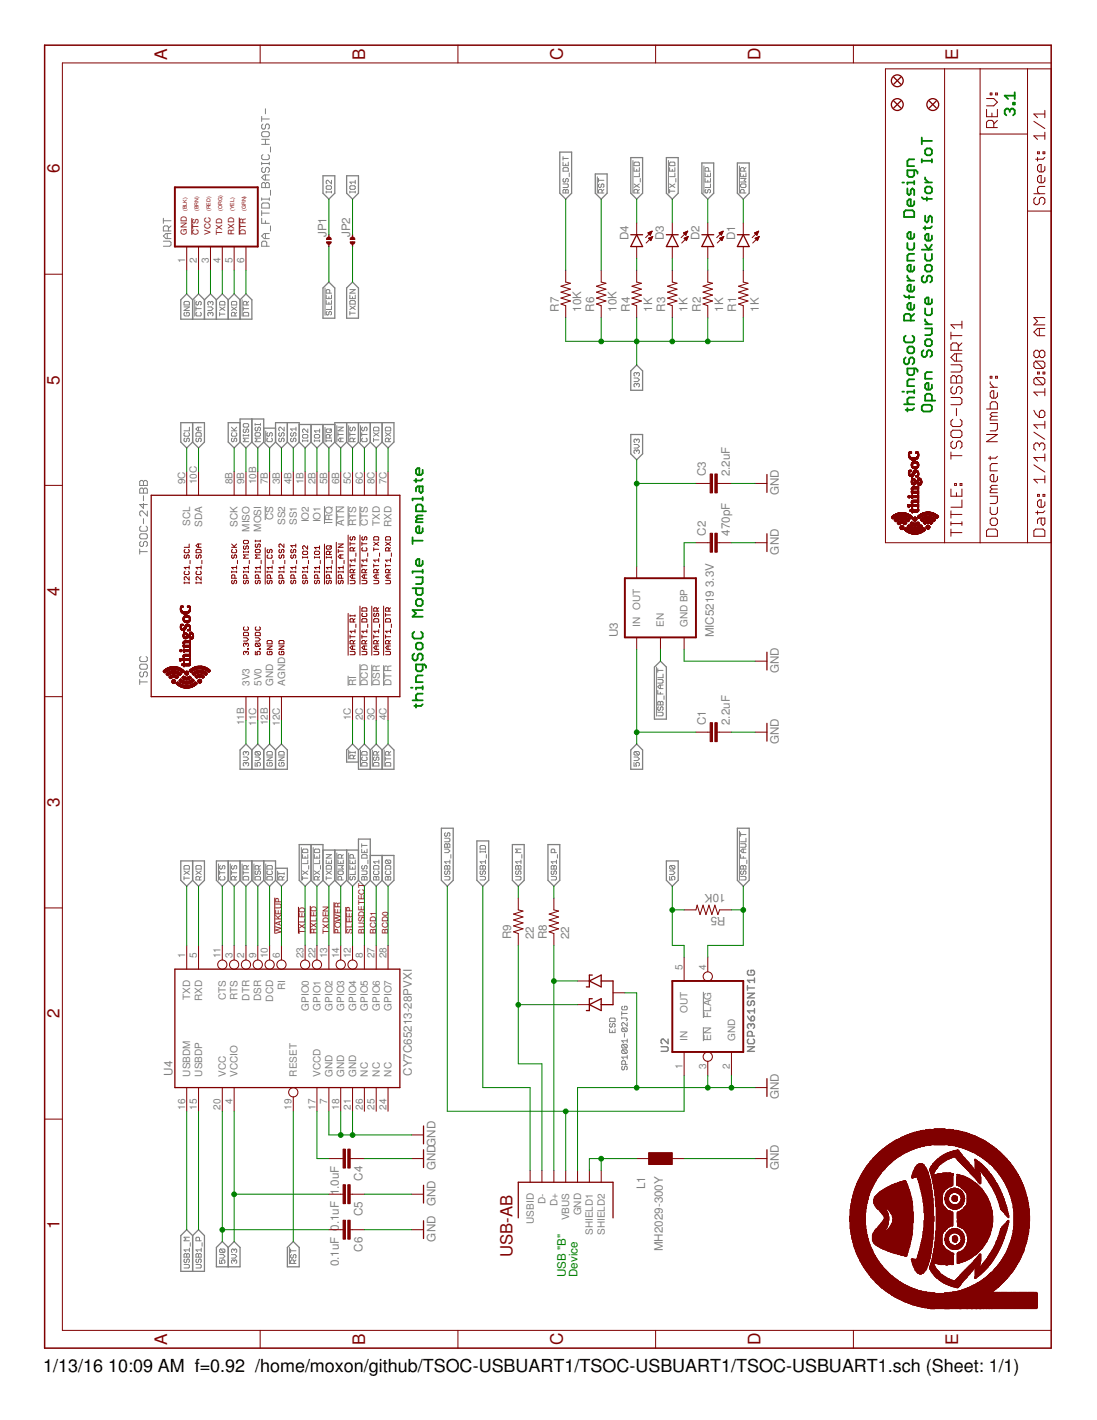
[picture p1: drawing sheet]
<svg xmlns="http://www.w3.org/2000/svg" width="216mm" height="279mm" viewBox="0 0 216 279" stroke-linecap="round" stroke-linejoin="round" font-family="sans-serif">
<defs><g id="words">
<g font-size="3.5">
<text x="8.5" y="269.9">1/13/16</text>
<text x="21.3" y="269.9">10:09 AM f=0.92 /home/moxon/github/TSOC-USBUART1/TSOC-USBUART1/TSOC-USBUART1.sch (Sheet: 1/1)</text>
</g>
<g font-size="3.4" fill="#800000">
<text x="32.9" y="11.8" transform="rotate(-90 32.9 11.8)">A</text>
<text x="71.8" y="11.8" transform="rotate(-90 71.8 11.8)">B</text>
<text x="110.8" y="11.9" transform="rotate(-90 110.8 11.9)">C</text>
<text x="149.7" y="11.9" transform="rotate(-90 149.7 11.9)">D</text>
<text x="188.6" y="11.8" transform="rotate(-90 188.6 11.8)">E</text>
<text x="11.7" y="34.1" transform="rotate(-90 11.7 34.1)">6</text>
<text x="11.7" y="75.7" transform="rotate(-90 11.7 75.7)">5</text>
<text x="11.7" y="117.2" transform="rotate(-90 11.7 117.2)">4</text>
<text x="11.7" y="158.8" transform="rotate(-90 11.7 158.8)">3</text>
<text x="11.7" y="200.4" transform="rotate(-90 11.7 200.4)">2</text>
<text x="11.7" y="241.9" transform="rotate(-90 11.7 241.9)">1</text>
<text x="32.9" y="264.6" transform="rotate(-90 32.9 264.6)">A</text>
<text x="71.8" y="264.6" transform="rotate(-90 71.8 264.6)">B</text>
<text x="110.8" y="264.7" transform="rotate(-90 110.8 264.7)">C</text>
<text x="149.7" y="264.7" transform="rotate(-90 149.7 264.7)">D</text>
<text x="188.6" y="264.6" transform="rotate(-90 188.6 264.6)">E</text>
</g>
<text font-size="3.3" fill="#800000" x="100.8" y="247.4" transform="rotate(-90 100.8 247.4)">USB-AB</text>
<g font-size="2.3" fill="#808080">
<text x="64.3" y="46.6" transform="rotate(-90 64.3 46.6)">JP1</text>
<text x="68.9" y="46.6" transform="rotate(-90 68.9 46.6)">JP2</text>
<text x="123.7" y="47.2" transform="rotate(-90 123.7 47.2)">D4</text>
<text x="130.7" y="47.2" transform="rotate(-90 130.7 47.2)">D3</text>
<text x="137.7" y="47.2" transform="rotate(-90 137.7 47.2)">D2</text>
<text x="144.7" y="47.2" transform="rotate(-90 144.7 47.2)">D1</text>
<text x="110" y="61.3" transform="rotate(-90 110 61.3)">R7</text>
<text x="114.4" y="61.3" transform="rotate(-90 114.4 61.3)">10K</text>
<text x="116.9" y="61.3" transform="rotate(-90 116.9 61.3)">R6</text>
<text x="121.4" y="61.3" transform="rotate(-90 121.4 61.3)">10K</text>
<text x="123.9" y="61.3" transform="rotate(-90 123.9 61.3)">R4</text>
<text x="128.3" y="61.3" transform="rotate(-90 128.3 61.3)">1K</text>
<text x="130.9" y="61.3" transform="rotate(-90 130.9 61.3)">R3</text>
<text x="135.3" y="61.3" transform="rotate(-90 135.3 61.3)">1K</text>
<text x="137.9" y="61.3" transform="rotate(-90 137.9 61.3)">R2</text>
<text x="142.3" y="61.3" transform="rotate(-90 142.3 61.3)">1K</text>
<text x="144.9" y="61.3" transform="rotate(-90 144.9 61.3)">R1</text>
<text x="149.3" y="61.3" transform="rotate(-90 149.3 61.3)">1K</text>
<text x="138.9" y="93.7" transform="rotate(-90 138.9 93.7)">C3</text>
<text x="143.6" y="93.7" transform="rotate(-90 143.6 93.7)">2.2uF</text>
<text x="153.3" y="97.5" transform="rotate(-90 153.3 97.5)">GND</text>
<text x="138.9" y="105.4" transform="rotate(-90 138.9 105.4)">C2</text>
<text x="143.6" y="105.4" transform="rotate(-90 143.6 105.4)">470pF</text>
<text x="153.3" y="109.1" transform="rotate(-90 153.3 109.1)">GND</text>
<text x="140.5" y="115.5" transform="rotate(-90 140.5 115.5)">3.3V</text>
<text x="121.6" y="125.4" transform="rotate(-90 121.6 125.4)">U3</text>
<text x="140.5" y="125.4" transform="rotate(-90 140.5 125.4)">MIC5219</text>
<text x="153.3" y="132.4" transform="rotate(-90 153.3 132.4)">GND</text>
<text x="138.9" y="142.7" transform="rotate(-90 138.9 142.7)">C1</text>
<text x="143.6" y="142.7" transform="rotate(-90 143.6 142.7)">2.2uF</text>
<text x="153.3" y="146.4" transform="rotate(-90 153.3 146.4)">GND</text>
<text x="142.8" y="176" transform="rotate(-180 142.8 176)">10K</text>
<text x="100.6" y="184.9" transform="rotate(-90 100.6 184.9)">R9</text>
<text x="105" y="184.9" transform="rotate(-90 105 184.9)">22</text>
<text x="107.6" y="184.9" transform="rotate(-90 107.6 184.9)">R8</text>
<text x="112" y="184.9" transform="rotate(-90 112 184.9)">22</text>
<text x="142.8" y="180.4" transform="rotate(-180 142.8 180.4)">R5</text>
<text x="34" y="211.7" transform="rotate(-90 34 211.7)">U4</text>
<text x="81" y="211.7" transform="rotate(-90 81 211.7)">CY7C65213-28PVXI</text>
<text x="153.3" y="216.3" transform="rotate(-90 153.3 216.3)">GND</text>
<text x="71.4" y="232.3" transform="rotate(-90 71.4 232.3)">C4</text>
<text x="85.7" y="230.3" transform="rotate(-90 85.7 230.3)">GNDGND</text>
<text x="153.3" y="230.3" transform="rotate(-90 153.3 230.3)">GND</text>
<text x="71.4" y="239.3" transform="rotate(-90 71.4 239.3)">C5</text>
<text x="85.7" y="237.3" transform="rotate(-90 85.7 237.3)">GND</text>
<text x="126.9" y="234" transform="rotate(-90 126.9 234)">L1</text>
<text x="85.7" y="244.3" transform="rotate(-90 85.7 244.3)">GND</text>
<text x="66.7" y="249.2" transform="rotate(-90 66.7 249.2)">0.1uF 0.1uF 1.0uF</text>
<text x="71.4" y="246.3" transform="rotate(-90 71.4 246.3)">C6</text>
<text x="130.4" y="246.2" transform="rotate(-90 130.4 246.2)">MH2029-300Y</text>
</g>
<g font-size="2.3" fill="#008000">
<text x="111.3" y="251.3" transform="rotate(-90 111.3 251.3)">USB &quot;B&quot;</text>
<text x="113.7" y="251.3" transform="rotate(-90 113.7 251.3)">Device</text>
</g>
<g font-size="2" fill="#808080">
<text x="36.4" y="51.8" transform="rotate(-90 36.4 51.8)">1</text>
<text x="38.8" y="51.8" transform="rotate(-90 38.8 51.8)">2</text>
<text x="41.1" y="51.8" transform="rotate(-90 41.1 51.8)">3</text>
<text x="43.4" y="51.8" transform="rotate(-90 43.4 51.8)">4</text>
<text x="45.7" y="51.8" transform="rotate(-90 45.7 51.8)">5</text>
<text x="48.1" y="51.8" transform="rotate(-90 48.1 51.8)">6</text>
<text x="36.4" y="95.3" transform="rotate(-90 36.4 95.3)">9C</text>
<text x="38.8" y="95.3" transform="rotate(-90 38.8 95.3)">10C</text>
<text x="45.7" y="95.3" transform="rotate(-90 45.7 95.3)">8B</text>
<text x="48.1" y="95.3" transform="rotate(-90 48.1 95.3)">9B</text>
<text x="50.4" y="95.3" transform="rotate(-90 50.4 95.3)">10B</text>
<text x="52.7" y="95.3" transform="rotate(-90 52.7 95.3)">7B</text>
<text x="55.1" y="95.3" transform="rotate(-90 55.1 95.3)">3B</text>
<text x="57.4" y="95.3" transform="rotate(-90 57.4 95.3)">4B</text>
<text x="59.7" y="95.3" transform="rotate(-90 59.7 95.3)">1B</text>
<text x="62.1" y="95.3" transform="rotate(-90 62.1 95.3)">2B</text>
<text x="64.4" y="95.3" transform="rotate(-90 64.4 95.3)">5B</text>
<text x="66.7" y="95.3" transform="rotate(-90 66.7 95.3)">6B</text>
<text x="69.1" y="95.3" transform="rotate(-90 69.1 95.3)">5C</text>
<text x="71.4" y="95.3" transform="rotate(-90 71.4 95.3)">6C</text>
<text x="73.7" y="95.3" transform="rotate(-90 73.7 95.3)">8C</text>
<text x="76" y="95.3" transform="rotate(-90 76 95.3)">7C</text>
<text x="37.4" y="103.4" transform="rotate(-90 37.4 103.4)">SCL</text>
<text x="39.8" y="103.6" transform="rotate(-90 39.8 103.6)">SDA</text>
<text x="46.8" y="103.6" transform="rotate(-90 46.8 103.6)">SCK</text>
<text x="49.1" y="104.6" transform="rotate(-90 49.1 104.6)">MISO</text>
<text x="51.4" y="104.6" transform="rotate(-90 51.4 104.6)">MOSI</text>
<text x="53.8" y="102.3" transform="rotate(-90 53.8 102.3)">CS</text>
<text x="56.1" y="103.3" transform="rotate(-90 56.1 103.3)">SS2</text>
<text x="58.4" y="103.3" transform="rotate(-90 58.4 103.3)">SS1</text>
<text x="60.8" y="102.8" transform="rotate(-90 60.8 102.8)">IO2</text>
<text x="63.1" y="102.8" transform="rotate(-90 63.1 102.8)">IO1</text>
<text x="65.4" y="103.1" transform="rotate(-90 65.4 103.1)">IRQ</text>
<text x="67.7" y="103.5" transform="rotate(-90 67.7 103.5)">ATN</text>
<text x="70.1" y="103.5" transform="rotate(-90 70.1 103.5)">RTS</text>
<text x="72.4" y="103.5" transform="rotate(-90 72.4 103.5)">CTS</text>
<text x="74.7" y="103.5" transform="rotate(-90 74.7 103.5)">TXD</text>
<text x="77.1" y="103.7" transform="rotate(-90 77.1 103.7)">RXD</text>
<text x="126" y="123.3" transform="rotate(-90 126 123.3)">IN OUT</text>
<text x="130.7" y="123.3" transform="rotate(-90 130.7 123.3)">EN</text>
<text x="135.3" y="123.3" transform="rotate(-90 135.3 123.3)">GND BP</text>
<text x="49.1" y="134.9" transform="rotate(-90 49.1 134.9)">3V3</text>
<text x="51.4" y="134.9" transform="rotate(-90 51.4 134.9)">5V0</text>
<text x="53.8" y="134.9" transform="rotate(-90 53.8 134.9)">GND</text>
<text x="56.1" y="134.9" transform="rotate(-90 56.1 134.9)">AGND</text>
<text x="70.1" y="134.9" transform="rotate(-90 70.1 134.9)">RI</text>
<text x="72.4" y="134.9" transform="rotate(-90 72.4 134.9)">DCD</text>
<text x="74.7" y="134.9" transform="rotate(-90 74.7 134.9)">DSR</text>
<text x="77.1" y="134.9" transform="rotate(-90 77.1 134.9)">DTR</text>
<text x="48.1" y="142.7" transform="rotate(-90 48.1 142.7)">11B</text>
<text x="50.4" y="142.8" transform="rotate(-90 50.4 142.8)">11C</text>
<text x="52.7" y="142.7" transform="rotate(-90 52.7 142.7)">12B</text>
<text x="55.1" y="142.8" transform="rotate(-90 55.1 142.8)">12C</text>
<text x="69.1" y="141.7" transform="rotate(-90 69.1 141.7)">1C</text>
<text x="71.4" y="141.7" transform="rotate(-90 71.4 141.7)">2C</text>
<text x="73.7" y="141.7" transform="rotate(-90 73.7 141.7)">3C</text>
<text x="76" y="141.7" transform="rotate(-90 76 141.7)">4C</text>
<text x="36.4" y="188.5" transform="rotate(-90 36.4 188.5)">1</text>
<text x="38.8" y="188.5" transform="rotate(-90 38.8 188.5)">5</text>
<text x="43.4" y="188.5" transform="rotate(-90 43.4 188.5)">11</text>
<text x="45.7" y="188.5" transform="rotate(-90 45.7 188.5)">3</text>
<text x="48.1" y="188.5" transform="rotate(-90 48.1 188.5)">2</text>
<text x="50.4" y="188.5" transform="rotate(-90 50.4 188.5)">9</text>
<text x="52.7" y="188.5" transform="rotate(-90 52.7 188.5)">10</text>
<text x="55.1" y="188.5" transform="rotate(-90 55.1 188.5)">6</text>
<text x="59.7" y="188.5" transform="rotate(-90 59.7 188.5)">23</text>
<text x="62.1" y="188.5" transform="rotate(-90 62.1 188.5)">22</text>
<text x="64.4" y="188.5" transform="rotate(-90 64.4 188.5)">13</text>
<text x="66.7" y="188.5" transform="rotate(-90 66.7 188.5)">14</text>
<text x="69.1" y="188.5" transform="rotate(-90 69.1 188.5)">12</text>
<text x="71.4" y="188.5" transform="rotate(-90 71.4 188.5)">8</text>
<text x="73.7" y="188.5" transform="rotate(-90 73.7 188.5)">27</text>
<text x="76" y="188.5" transform="rotate(-90 76 188.5)">28</text>
<text x="134.3" y="190.9" transform="rotate(-90 134.3 190.9)">5</text>
<text x="139" y="190.9" transform="rotate(-90 139 190.9)">4</text>
<text x="37.4" y="196.8" transform="rotate(-90 37.4 196.8)">TXD</text>
<text x="39.8" y="197" transform="rotate(-90 39.8 197)">RXD</text>
<text x="44.4" y="196.8" transform="rotate(-90 44.4 196.8)">CTS</text>
<text x="46.8" y="196.8" transform="rotate(-90 46.8 196.8)">RTS</text>
<text x="49.1" y="196.9" transform="rotate(-90 49.1 196.9)">DTR</text>
<text x="51.4" y="197" transform="rotate(-90 51.4 197)">DSR</text>
<text x="53.8" y="197.1" transform="rotate(-90 53.8 197.1)">DCD</text>
<text x="56.1" y="194.8" transform="rotate(-90 56.1 194.8)">RI</text>
<text x="60.8" y="198.8" transform="rotate(-90 60.8 198.8)">GPIO0</text>
<text x="63.1" y="198.8" transform="rotate(-90 63.1 198.8)">GPIO1</text>
<text x="65.4" y="198.8" transform="rotate(-90 65.4 198.8)">GPIO2</text>
<text x="67.7" y="198.8" transform="rotate(-90 67.7 198.8)">GPIO3</text>
<text x="70.1" y="198.8" transform="rotate(-90 70.1 198.8)">GPIO4</text>
<text x="72.4" y="198.8" transform="rotate(-90 72.4 198.8)">GPIO5</text>
<text x="74.7" y="198.8" transform="rotate(-90 74.7 198.8)">GPIO6</text>
<text x="77.1" y="198.8" transform="rotate(-90 77.1 198.8)">GPIO7</text>
<text x="135.3" y="199.3" transform="rotate(-90 135.3 199.3)">OUT</text>
<text x="140" y="200.3" transform="rotate(-90 140 200.3)">FLAG</text>
<text x="135.3" y="204.9" transform="rotate(-90 135.3 204.9)">IN</text>
<text x="140" y="204.9" transform="rotate(-90 140 204.9)">EN</text>
<text x="144.7" y="204.9" transform="rotate(-90 144.7 204.9)">GND</text>
<text x="37.5" y="211.8" transform="rotate(-90 37.5 211.8)">USBDM</text>
<text x="39.8" y="211.8" transform="rotate(-90 39.8 211.8)">USBDP</text>
<text x="44.4" y="211.8" transform="rotate(-90 44.4 211.8)">VCC</text>
<text x="46.8" y="211.8" transform="rotate(-90 46.8 211.8)">VCCIO</text>
<text x="58.4" y="211.8" transform="rotate(-90 58.4 211.8)">RESET</text>
<text x="63.1" y="211.8" transform="rotate(-90 63.1 211.8)">VCCD</text>
<text x="65.4" y="211.8" transform="rotate(-90 65.4 211.8)">GND</text>
<text x="67.7" y="211.8" transform="rotate(-90 67.7 211.8)">GND</text>
<text x="70.1" y="211.8" transform="rotate(-90 70.1 211.8)">GND</text>
<text x="72.4" y="211.8" transform="rotate(-90 72.4 211.8)">NC</text>
<text x="74.7" y="211.8" transform="rotate(-90 74.7 211.8)">NC</text>
<text x="77.1" y="211.8" transform="rotate(-90 77.1 211.8)">NC</text>
<text x="134.3" y="210.2" transform="rotate(-90 134.3 210.2)">1</text>
<text x="139" y="210.2" transform="rotate(-90 139 210.2)">3</text>
<text x="143.6" y="210.2" transform="rotate(-90 143.6 210.2)">2</text>
<text x="36.4" y="218.3" transform="rotate(-90 36.4 218.3)">16</text>
<text x="38.8" y="218.3" transform="rotate(-90 38.8 218.3)">15</text>
<text x="43.4" y="218.3" transform="rotate(-90 43.4 218.3)">20</text>
<text x="45.7" y="217.2" transform="rotate(-90 45.7 217.2)">4</text>
<text x="57.4" y="218.3" transform="rotate(-90 57.4 218.3)">19</text>
<text x="62.1" y="218.3" transform="rotate(-90 62.1 218.3)">17</text>
<text x="64.4" y="217.2" transform="rotate(-90 64.4 217.2)">7</text>
<text x="66.7" y="218.3" transform="rotate(-90 66.7 218.3)">18</text>
<text x="69.1" y="218.3" transform="rotate(-90 69.1 218.3)">21</text>
<text x="71.4" y="218.3" transform="rotate(-90 71.4 218.3)">26</text>
<text x="73.7" y="218.3" transform="rotate(-90 73.7 218.3)">25</text>
<text x="76" y="218.3" transform="rotate(-90 76 218.3)">24</text>
<text x="107.4" y="236.9" transform="rotate(-90 107.4 236.9)">D-</text>
<text x="109.7" y="237.3" transform="rotate(-90 109.7 237.3)">D+</text>
<text x="114.4" y="239.1" transform="rotate(-90 114.4 239.1)">GND</text>
<text x="105" y="240.8" transform="rotate(-90 105 240.8)">USBID</text>
<text x="112" y="240.1" transform="rotate(-90 112 240.1)">VBUS</text>
<text x="116.7" y="243" transform="rotate(-90 116.7 243)">SHIELD1</text>
<text x="119" y="243" transform="rotate(-90 119 243)">SHIELD2</text>
</g>
<g font-size="1.6" fill="#800000">
<text x="36.8" y="46.2" transform="rotate(-90 36.8 46.2)">GND</text>
<text x="39.1" y="46.2" transform="rotate(-90 39.1 46.2)">CTS</text>
<text x="41.4" y="46.2" transform="rotate(-90 41.4 46.2)">VCC</text>
<text x="43.7" y="46.2" transform="rotate(-90 43.7 46.2)">TXD</text>
<text x="46.1" y="46.2" transform="rotate(-90 46.1 46.2)">RXD</text>
<text x="48.4" y="46.2" transform="rotate(-90 48.4 46.2)">DTR</text>
<text x="55.4" y="183.7" transform="rotate(-90 55.4 183.7)">WAKEUP</text>
<text x="60.1" y="183.7" transform="rotate(-90 60.1 183.7)">TXLED</text>
<text x="62.4" y="183.7" transform="rotate(-90 62.4 183.7)">RXLED</text>
<text x="64.7" y="183.7" transform="rotate(-90 64.7 183.7)">TXDEN</text>
<text x="67" y="183.7" transform="rotate(-90 67 183.7)">POWER</text>
<text x="69.4" y="183.7" transform="rotate(-90 69.4 183.7)">SLEEP</text>
<text x="71.7" y="183.7" transform="rotate(-90 71.7 183.7)">BUSDETECT</text>
<text x="74" y="183.7" transform="rotate(-90 74 183.7)">BCD1</text>
<text x="76.4" y="183.7" transform="rotate(-90 76.4 183.7)">BCD0</text>
</g>
<g font-size="1" fill="#800000">
<text x="36.8" y="41.5" transform="rotate(-90 36.8 41.5)">(BLK)</text>
<text x="39.1" y="41.5" transform="rotate(-90 39.1 41.5)">(BRN)</text>
<text x="41.4" y="41.5" transform="rotate(-90 41.4 41.5)">(RED)</text>
<text x="43.7" y="41.5" transform="rotate(-90 43.7 41.5)">(ORG)</text>
<text x="46.1" y="41.5" transform="rotate(-90 46.1 41.5)">(YEL)</text>
<text x="48.4" y="41.5" transform="rotate(-90 48.4 41.5)">(GRN)</text>
</g>
</g></defs>
<g fill="none" stroke="#808080" stroke-width=".28">
<path d="M147.1 193.9v.9M147.1 199.9l.2 .5 .5 .5M147.1 195.4h1.4l-1.4 .9h1.4M147.1 194.4h1.4M147.3 190.9l-.2 .3v.4l.2 .3h1l.2-.3v-.4l-.2-.3h-.5v.5M147.3 196.9l-.2 .3v.4l.5 .2 .2-.2v-.4l.5-.3 .2 .3v.4l-.2 .2M148.5 192.4v.9M148.5 198.4v.9M148.5 198.9h-1.4l.5 .4M148.5 192.9h-1.4l.5 .4M130.1 206h1.2l.2 .2v.4l-.2 .3h-1.2M131.5 204.4v1l-.9-1h-.3l-.2 .3v.4l.2 .3"/>
<path d="M147.1 206h1.4l-1.4 .9h1.4M147.3 204.4l-.2 .3v.4l.2 .3h1l.2-.3v-.4l-.2-.3M147.8 201.7l-.2-.3h-.3l-.2 .3v.4l.2 .3M147.8 200.2l.5-.3 .2 .3v.4l-.2 .3h-.5zM147.8 201.7l.2-.3 .5 .3v.4l-.2 .3M147.8 201.7v.2M148 203.9v-.7l-.2-.3h-.5l-.2 .3v.7h1.4"/>
</g>
<g fill="none" stroke="#808080" stroke-width=".2">
<path d="M51.5 22.9v1M51.5 31.9v.5M51.5 36.2l.3-.3h.2l.2 .3 .3-.3h.2l.3 .3v.7h-1.5zM51.5 38.9v.5M51.5 39.2h1.5M51.5 32.2h1.5M51.5 28.4h1.5M51.5 27.4h1.5M51.5 23.4h1.5M51.8 24.4l-.3 .3v.5l.3 .2h.2l.2-.2v-.5l.3-.3h.2l.3 .3v.5l-.3 .2M51.8 25.9h.9l.3 .3v.5l-.3 .2h-.9l-.3-.2v-.5zM51.8 30.4l-.3 .3v.5l.3 .2h.9l.3-.2v-.5l-.3-.3"/>
<path d="M51.8 32.9l-.3 .3v.5l.3 .2h.2l.2-.2v-.5l.3-.3h.2l.3 .3v.5l-.3 .2M52.2 21.4v1M52.2 27.4v1M52.2 34.4v1M52.2 36.2v.7M53 31.9v.5M53 38.9v.5M53 34.4h-1l-.5 .5 .5 .5h1M53.2 28.9v1M53.2 37.4v1M64.2 36.7l.2-.1h.7l.1 .1v.4l-.1 .2h-.7l-.2-.2zM64.2 37.8h1"/>
<path d="M64.2 37.6v.4M65.2 35.5v.7l-.7-.7-.3 .1v.4l.2 .2M65.2 37.6v.4M68.9 37.8h1M68.9 36.7l.1-.1h.7l.2 .1v.4l-.2 .2h-.7l-.1-.2zM68.9 37.6v.4M69.9 35.5v.7M69.9 37.6v.4M69.9 35.8h-1l.3 .4M110.8 36.2h.9l.1 .2v.3l-.1 .2h-.9M110.8 37.4l.2-.1 .3 .1 .4-.1 .1 .1v.6h-1zM110.8 33.1l.2-.1h.7l.1 .1v.6h-1z"/>
<path d="M110.8 31.9v.7h1v-.7M110.8 30.8v.7M110.8 31.2h1M111 35.1l-.2 .2v.3l.2 .2 .3-.2v-.3l.2-.2 .3 .2v.3l-.1 .2M111.3 32.3v.3M111.3 37.4v.6M112 34v.8M117.6 34.8v3.2M117.8 35.5h1.1M117.8 35.1v.7M118 36.2l-.2 .2v.3l.2 .2 .3-.2v-.3l.2-.2 .4 .2v.3l-.2 .2M118.5 38v-.6l-.2-.1h-.3l-.2 .1v.6h1.1"/>
<path d="M118.9 37.3l-.4 .3M124.6 31.6v6.4M124.8 32.1l.2-.2h.7l.1 .2v.5h-1zM124.8 33v.7h1v-.7M124.8 36.2l1 .7M125.3 33.3v.4M125.5 38v-.6l-.2-.1h-.3l-.2 .1v.6h1M125.8 34v.8h-1M125.8 37.3l-.3 .3M125.8 36.2l-1 .7M126 35.1v.7M131.6 31.6v6.4"/>
<path d="M131.8 33v.7h1v-.7M131.8 37.3v.7M131.8 37.6h1M131.8 36.2l1 .7M132 31.9h.7l.1 .2v.5h-1v-.5zM132.3 33.3v.4M132.8 34v.8h-1M132.8 36.2l-1 .7M133 35.1v.7M138.5 32.7v5.3M138.8 35.1v.7h1v-.7M138.8 34v.8h1v-.8"/>
<path d="M138.9 37.3l-.1 .1v.4l.1 .2 .4-.2v-.4l.2-.1 .3 .1v.4l-.2 .2M139.3 34.4v.4M139.3 35.5v.3M139.5 33.7v-.6l-.2-.1h-.4l-.1 .1v.6h1M139.8 36.2v.7h-1M145.5 32.7v5.3M145.8 36.4l.1-.2h.7l.2 .2v.3l-.2 .2h-.7l-.1-.2zM145.8 35.1h1l-.3 .4 .3 .3h-1M145.8 34v.8h1v-.8M146.3 34.4v.4M146.5 38v-.6l-.2-.1h-.4l-.1 .1v.6h1M146.5 33.7v-.6l-.2-.1h-.4l-.1 .1v.6h1"/>
<path d="M146.8 33l-.3 .3M32.2 47.5h1.2l.3 .2v.5l-.3 .3h-1.2M32.2 42.9v1M32.2 43.4h1.5M32.9 46v.9M33.1 45.4v-.7l-.2-.3h-.5l-.2 .3v.7h1.5M33.7 46h-1l-.5 .4 .5 .5h1M33.7 44.4l-.6 .5M36.4 59.3h.7l.2 .2v.5h-1.1v-.5zM38.3 59v3.2M38.7 59.3l-.1 .2v.3l.3 .2 .2-.2v-.3l.3-.2 .2 .2v.3l-.2 .2M41.4 59.5l-.2-.2-.3 .2v.3l.2 .2"/>
<path d="M41.4 59.5l.2-.2 .3 .2v.3l-.1 .2M41.4 59.5v.2M43.4 59.3h.7l.2 .2v.5h-1.1v-.5zM45.7 59.3h.7l.2 .2v.5h-1v-.5zM47.6 59v3.2M48.9 59.3l-.3 .4M51.5 40.2l.3-.3h.9l.3 .3v.7h-1.5zM51.5 41.4v1M51.5 42.9v1h1.5M51.5 41.9h1.5M52.2 43.4v.5M52.2 46v.9"/>
<path d="M52.5 48.5v-.8l-.3-.2h-.4l-.3 .2v.8h1.5M53 46h-1l-.5 .4 .5 .5h1M53.2 44.4v1M64 56.7v5.3M64.2 58.1v.7h1v-.7M64.2 59.1v.7h1v-.7M64.7 58.4v.4M64.7 59.5v.3M64.9 57.7v-.6l-.2-.1h-.3l-.2 .1v.6h1M68.9 58.1v.7h1v-.7M68.9 59.3l.1-.2h.7l.2 .2v.5h-1zM68.9 57h1l-1 .7h1"/>
<path d="M69.4 58.4v.4M36.2 60.4h1.1l-1.1 .7h1.1M36.4 61.5l-.2 .1v.4l.2 .2h.7l.2-.2v-.4l-.2-.1h-.4v.3M38.6 60.4v.7M38.6 60.7h1M38.7 61.5l-.1 .1v.4l.1 .2h.7l.2-.2v-.4l-.2-.1M40.9 60.4h.7l.3 .3-.3 .4h-.7M41.4 61.6l-.2-.1-.3 .1v.4l.2 .2M41.4 61.6l.2-.1 .3 .1v.4l-.1 .2M41.4 61.6v.2M43.2 61.5v.7M43.2 61.8h1.1"/>
<path d="M43.2 60.4l1.1 .7M44.3 60.4l-1.1 .7M45.6 60.4l1 .7M46.2 62.2v-.6l-.1-.1h-.4l-.1 .1v.6h1M46.6 61.5l-.4 .3M46.6 60.4l-1 .7M47.9 60.4v.7M47.9 60.7h1M48 61.5h.7l.2 .1v.6h-1v-.6zM48.6 60v-.5l-.2-.2h-.4l-.1 .2v.5h1M64.4 61.3l-.2 .1v.4l.2 .2 .3-.2v-.4l.2-.1 .3 .1v.4l-.1 .2M65.2 60.2v.7h-1"/>
<path d="M68.9 61.3v.7M68.9 61.6h1M68.9 60.2l1 .7M69.9 60.2l-1 .7M124.8 74.4h.7l.3 .3-.3 .4h-.7M125.3 73.5l-.2-.2-.3 .2v.3l.2 .2M125.3 75.6l-.2-.2-.3 .2v.4l.2 .1M125.3 73.5l.2-.2 .3 .2v.3l-.1 .2M125.3 75.6l.2-.2 .3 .2v.4l-.1 .1M125.3 73.5v.1M125.3 75.6v.2M27.5 94.8l.2-.3h.3l.2 .3 .3-.3h.2l.3 .3v.7h-1.5z"/>
<path d="M27.5 96.3l.2-.3h.3l.2 .3 .3-.3h.2l.3 .3v.7h-1.5zM28.2 94.8v.7M28.2 96.3v.7M28.2 97.5v1M28.2 99v1l-.7-.7h1.5M36.4 85.1l-.2 .2v.4l.2 .1h.7l.2-.1v-.4l-.2-.2M36.4 86.2l-.2 .2v.3l.4 .2 .1-.2v-.3l.4-.2 .2 .2v.3l-.2 .2M37.3 84.1v.7h-1.1M38.6 85.3l.1-.2h.7l.2 .2v.5h-1zM38.7 86.2l-.1 .2v.3l.3 .2 .2-.2v-.3l.3-.2 .2 .2v.3l-.2 .2M39.1 84.1v.7M39.6 84.1h-.7l-.3 .3 .3 .4h.7"/>
<path d="M45.6 84.8h1M45.6 84.1l.6 .7M45.7 86.2l-.1 .2v.3l.3 .2 .2-.2v-.3l.3-.2 .2 .2v.3l-.2 .2M45.7 85.1l-.1 .2v.4l.1 .1h.7l.2-.1v-.4l-.2-.2M46.6 84.1l-.5 .5M47.9 83.5l.1-.1h.7l.2 .1v.4l-.2 .2h-.7l-.1-.2zM47.9 85.7h1M47.9 85.5v.3M48 84.4l-.1 .2v.3l.3 .2 .2-.2v-.3l.3-.2 .2 .2v.3l-.2 .2M48.9 86.2h-1l.3 .4-.3 .3h1M48.9 85.5v.3M50.2 85.3l.2-.2h.7l.2 .2v.4l-.2 .1h-.7l-.2-.1z"/>
<path d="M50.2 83.3v.4M50.2 83.5h1.1M50.4 84.1l-.2 .1v.4l.2 .2 .3-.2v-.4l.2-.1 .4 .1v.4l-.2 .2M51.3 86.2h-1.1l.4 .4-.4 .3h1.1M51.3 83.3v.4M52.2 99.6v2.7M52.3 84.8v2.2M52.7 85.1l-.2 .2v.4l.2 .1 .4-.1v-.4l.1-.2 .4 .2v.4l-.2 .1M52.7 86.2l-.2 .2v.3l.2 .2h.7l.2-.2v-.3l-.2-.2M55.1 85.1l-.2 .2v.4l.3 .1 .2-.1v-.4l.4-.2 .1 .2v.4l-.1 .1M55.1 86.2l-.2 .2v.3l.3 .2 .2-.2v-.3l.4-.2 .1 .2v.3l-.1 .2M55.9 84.1v.7l-.7-.7h-.1l-.2 .1v.4l.2 .2"/>
<path d="M57.4 86.2l-.2 .2v.3l.4 .2 .1-.2v-.3l.4-.2 .2 .2v.3l-.2 .2M57.4 85.1l-.2 .2v.4l.4 .1 .1-.1v-.4l.4-.2 .2 .2v.4l-.2 .1M58.3 84.4h-1.1l.4 .4M58.3 84.1v.7M59.5 85.7l.2-.2h.7l.2 .2v.3l-.2 .2h-.7l-.2-.2zM59.5 86.7h1.1M59.5 86.6v.3M60.6 84.4v.7l-.7-.7-.4 .2v.3l.2 .2M60.6 86.6v.3M61.9 85.7l.1-.2h.7l.2 .2v.3l-.2 .2h-.7l-.1-.2zM61.9 86.7h1M61.9 86.6v.3"/>
<path d="M62.9 84.8h-1l.3 .3M62.9 84.4v.7M62.9 86.6v.3M63.9 99.6v3.5M64 84.1v2.9M64.2 86.7h1M64.2 86.6v.3M64.4 84.4h.7l.1 .2v.3l-.1 .2h-.7l-.2-.2v-.3zM64.9 86.2v-.5l-.2-.2h-.3l-.2 .2v.5h1M65.2 86.6v.3M65.2 85.5l-.3 .4M65.2 84.4l-.3 .4"/>
<path d="M66.2 99.6v3.9M66.3 83.8v3.2M66.5 84.1h1.1l-1.1 .7h1.1M66.5 85.5h1.1M66.5 85.1v.7M67.1 86.2v.7M67.6 86.2h-.7l-.4 .4 .4 .3h.7M68.5 99.6v3.9M68.6 83.8v3.2M68.9 85.5h1M68.9 85.1v.7M69 84.1l-.1 .1v.4l.1 .2 .4-.2v-.4l.2-.1 .3 .1v.4l-.2 .2"/>
<path d="M69.6 86.9v-.5l-.2-.2h-.4l-.1 .2v.5h1M69.9 86.2l-.3 .4M70.8 99.6v3.9M71 83.8v3.2M71.2 85.5h1M71.2 85.1v.7M71.4 86.2l-.2 .2v.3l.2 .2h.7l.1-.2v-.3l-.1-.2M71.4 84.1l-.2 .1v.4l.2 .2 .3-.2v-.4l.2-.1 .3 .1v.4l-.1 .2M73.5 86.6h1.1M73.5 86.2v.7M73.5 85.1l1.1 .7M73.7 84.1h.7l.2 .1v.6h-1.1v-.6z"/>
<path d="M74.6 85.1l-1.1 .7M75.8 84.2l.2-.1h.7l.2 .1v.6h-1.1zM75.8 85.1l1.1 .7M76.5 86.9v-.5l-.1-.2h-.4l-.2 .2v.5h1.1M76.9 86.2l-.4 .4M76.9 85.1l-1.1 .7M124.8 87.5h.7l.3 .3-.3 .4h-.7M125.3 86.6l-.2-.2-.3 .2v.3l.2 .2M125.3 88.7l-.2-.2-.3 .2v.4l.2 .1M125.3 86.6l.2-.2 .3 .2v.3l-.1 .2M125.3 88.7l.2-.2 .3 .2v.4l-.1 .1M125.3 86.6v.1"/>
<path d="M125.3 88.7v.2M27.5 108.5h1.5M27.5 108v1M27.7 103.5l-.2 .3v.5l.2 .2h1l.3-.2v-.5l-.3-.3M27.7 105h1l.3 .3v.5l-.3 .2h-1l-.2-.2v-.5zM27.7 106.5l-.2 .3v.5l.2 .2h.3l.2-.2v-.5l.3-.3h.2l.3 .3v.5l-.3 .2M28.2 102v1M29 100.5v1l-1-1h-.3l-.2 .3v.5l.2 .2M27.5 130.9l.2-.2h1l.3 .2v.5l-.3 .3h-1l-.2-.3zM27.5 133.7v1M27.5 134.2h1.5M27.7 129.2l-.2 .2v.5l.2 .3h1l.3-.3v-.5l-.3-.2"/>
<path d="M27.7 132.2l-.2 .2v.5l.2 .3h.3l.2-.3v-.5l.3-.2h.2l.3 .2v.5l-.3 .3M68.5 133v1.9M70.8 130.7v4.2M73.2 130.8v4.1M75.5 130.9v4M129.2 131.3v9.6M129.5 133.7h.8l.2 .2v.3l-.2 .2h-.8M129.5 138.2l.1-.2 .4 .2 .3-.2 .2 .2v.5h-1zM129.5 131.6v.7M129.5 135.8v.7h1M129.5 131.9h1M129.6 139.1l-.1 .2v.3l.1 .2 .4-.2v-.3l.2-.2 .3 .2v.3l-.2 .2"/>
<path d="M130 134.8v.7M130 136.2v.3M130 138.2v.5M130.5 132.6v.7h-1M130.5 134.8h-.7l-.3 .3 .3 .4h.7M130.7 136.9v.7M47.9 148.9h.7l.3 .4-.3 .3h-.7M48.4 150.2l-.2-.2-.3 .2v.4l.1 .1M48.4 150.2l.2-.2 .3 .2v.4l-.2 .1M48.4 148.1l-.2-.2-.3 .2v.3l.1 .2M48.4 148.1l.2-.2 .3 .2v.3l-.2 .2M48.4 148.1v.1"/>
<path d="M48.4 150.2v.2M50.2 148.9h.7l.4 .4-.4 .3h-.7M50.2 150v.7h.5l-.1-.3 .1-.4h.4l.2 .2v.4l-.2 .1M50.4 147.9l-.2 .2v.3l.2 .2h.7M50.4 147.9h.7l.2 .2v.3l-.2 .2M50.4 147.9l.7 .7M52.5 148.9h1.1l-1.1 .7h1.1M52.7 150l-.2 .2v.4l.2 .1h.7l.2-.1v-.4l-.2-.2h-.3v.4M52.7 147.9h.7l.2 .2v.5h-1.1v-.5zM54.9 148.9h1l-1 .7h1M54.9 148.1l.2-.2h.7l.1 .2v.5h-1zM55.1 150l-.2 .2v.4l.2 .1h.7l.1-.1v-.4l-.1-.2h-.4v.4"/>
<path d="M68.6 147.6v1.8M68.9 147.9v.3M68.9 148h1M69.6 149.3v-.5l-.2-.2h-.4l-.1 .2v.5h1M69.9 147.9v.3M69.9 148.6l-.3 .3M71 147.6v3.2M71.2 150.2l.2-.2h.7l.1 .2v.5h-1zM71.4 148.9l-.2 .2v.4l.2 .1h.7l.1-.1v-.4l-.1-.2M71.4 147.9h.7l.1 .2v.5h-1v-.5zM73.3 147.6v3.2M73.5 150.2l.2-.2h.7l.2 .2v.5h-1.1z"/>
<path d="M73.7 148.9l-.2 .2v.4l.2 .1 .3-.1v-.4l.2-.2 .4 .2v.4l-.2 .1M74.2 148.6v-.5l-.2-.2h-.3l-.2 .2v.5h1.1M74.6 147.9l-.4 .3M75.6 147.6v3.2M75.8 150.2l.2-.2h.7l.2 .2v.5h-1.1zM75.8 148.9v.7M75.8 149.3h1.1M76.5 148.6v-.5l-.1-.2h-.4l-.2 .2v.5h1.1M76.9 147.9l-.4 .3M124.8 150v.7h.5l-.2-.5 .2-.2h.4l.1 .2v.4l-.1 .1M124.8 148.9h.7l.3 .4-.3 .3h-.7M125 147.9l-.2 .2v.3l.2 .2h.7"/>
<path d="M125 147.9h.7l.1 .2v.3l-.1 .2M125 147.9l.7 .7M129.5 140.1h.8l.2 .2v.4l-.2 .1h-.8M36.2 170.5l.2-.2h.7l.2 .2v.5h-1.1zM36.2 172.4v.7M36.2 172.8h1.1M36.2 171.4l1.1 .7M37.3 171.4l-1.1 .7M38.6 171.4l1 .7M38.7 170.3h.7l.2 .2v.5h-1v-.5zM39.3 173.1v-.5l-.2-.2h-.4l-.1 .2v.5h1M39.6 172.4l-.3 .4"/>
<path d="M39.6 171.4l-1 .7M43 170v3.2M43.2 171.4v.7M43.2 171.7h1.1M43.4 170.3l-.2 .2v.3l.2 .2 .4-.2v-.3l.1-.2 .4 .2v.3l-.2 .2M43.4 172.4l-.2 .2v.4l.2 .1h.7l.2-.1v-.4l-.2-.2M45.3 170v3.2M45.6 171.4v.7M45.6 171.7h1M45.7 170.3l-.1 .2v.3l.1 .2 .4-.2v-.3l.1-.2 .4 .2v.3l-.2 .2M46.2 173.1v-.5l-.1-.2h-.4l-.1 .2v.5h1M46.6 172.4l-.4 .4"/>
<path d="M47.6 170v3.2M47.9 172.6l.1-.2h.7l.2 .2v.5h-1zM47.9 171.4v.7M47.9 171.7h1M48.6 171v-.5l-.2-.2h-.4l-.1 .2v.5h1M48.9 170.3l-.3 .3M50 170v3.2M50.4 171.4l-.2 .1v.4l.2 .2 .3-.2v-.4l.2-.1 .4 .1v.4l-.2 .2M50.4 172.4h.7l.2 .2v.5h-1.1v-.5zM50.9 171v-.5l-.2-.2h-.3l-.2 .2v.5h1.1M51.3 170.3l-.4 .3M52.3 170v3.2"/>
<path d="M52.7 170.3h.7l.2 .2v.5h-1.1v-.5zM52.7 171.4l-.2 .1v.4l.2 .2h.7l.2-.2v-.4l-.2-.1M52.7 172.4h.7l.2 .2v.5h-1.1v-.5zM54.6 171.4v1.8M54.9 171.7v.4M54.9 171.9h1M55.6 173.1v-.5l-.2-.2h-.3l-.2 .2v.5h1M55.9 171.7v.4M55.9 172.4l-.3 .4M59.3 166.8v6.4M59.5 168.1v.7h1.1v-.7M59.5 172.4v.7"/>
<path d="M59.5 172.8h1.1M59.5 171.4l1.1 .7M59.7 167.1h.7l.2 .2v.5h-1.1v-.5zM60 168.5v.3M60.6 169.2v.7h-1.1M60.6 171.4l-1.1 .7M60.7 170.3v.7M61.6 166.8v6.4M61.9 168.1v.7h1v-.7M61.9 171.4l1 .7M62 167.1h.7l.2 .2v.5h-1v-.5zM62.4 168.5v.3"/>
<path d="M62.6 173.1v-.5l-.2-.2h-.4l-.1 .2v.5h1M62.9 169.2v.7h-1M62.9 172.4l-.3 .4M62.9 171.4l-1 .7M63.1 170.3v.7M64.2 169.2v.7h1v-.7M64.2 170.5l.2-.2h.7l.1 .2v.5h-1zM64.2 172.4v.7M64.2 172.8h1M64.2 168.1h1l-1 .7h1M64.2 171.4l1 .7M64.7 169.6v.3"/>
<path d="M65.2 171.4l-1 .7M66.3 167.8v5.4M66.5 169.2v.7h1.1v-.7M66.5 170.3h1.1l-.4 .3 .4 .4h-1.1M66.7 171.4h.7l.2 .1v.4l-.2 .2h-.7l-.2-.2v-.4zM67.1 169.6v.3M67.2 168.8v-.5l-.1-.2h-.4l-.2 .2v.5h1.1M67.2 173.1v-.5l-.1-.2h-.4l-.2 .2v.5h1.1M67.6 168.1l-.4 .4M68.6 167.8v5.4M68.9 169.2v.7h1v-.7M68.9 170.3v.7h1v-.7"/>
<path d="M69 172.4l-.1 .2v.4l.1 .1 .4-.1v-.4l.2-.2 .3 .2v.4l-.2 .1M69.4 169.6v.3M69.4 170.6v.4M69.6 168.8v-.5l-.2-.2h-.4l-.1 .2v.5h1M69.9 171.4v.7h-1M71.2 172.6l.2-.2 .3 .2 .4-.2 .1 .2v.5h-1zM71.2 171.4h.9l.1 .1v.4l-.1 .2h-.9M71.2 167.1v.7h1v-.7M71.2 166.3h1M71.2 166v.7M71.4 170.3l-.2 .2v.3l.2 .2 .3-.2v-.3l.2-.2 .3 .2v.3l-.1 .2M71.4 168.1h.7l.1 .2v.5h-1v-.5z"/>
<path d="M71.7 167.4v.4M71.7 172.6v.5M72.4 169.2v.7M73.5 172.6l.2-.2 .3 .2 .4-.2 .2 .2v.5h-1.1zM73.5 170.5l.2-.2h.7l.2 .2v.5h-1.1zM73.7 171.4l-.2 .1v.4l.2 .2h.7l.2-.2v-.4l-.2-.1M74 172.6v.5M74.6 169.6h-1.1l.4 .3M74.6 169.2v.7M75.8 172.6l.2-.2 .4 .2 .3-.2 .2 .2v.5h-1.1zM75.8 170.5l.2-.2h.7l.2 .2v.5h-1.1zM76 171.4l-.2 .1v.4l.2 .2h.7l.2-.2v-.4l-.2-.1"/>
<path d="M76 169.2l-.2 .2v.4l.2 .1h.7M76 169.2h.7l.2 .2v.4l-.2 .1M76 169.2l.7 .7M76.4 172.6v.5M87.5 172.4h.9l.1 .2v.4l-.1 .1h-.9M87.5 170.5l.2-.2 .3 .2 .4-.2 .1 .2v.5h-1zM87.5 164.9h.9l.1 .2v.4l-.1 .1h-.9M87.5 167.1h.7l.3 .3-.3 .4h-.7M87.7 166l.3 .2 .4-.2 .1 .2v.5h-1v-.5zM87.7 171.4l-.2 .1v.4l.3 .2 .2-.2v-.4l.4-.1 .1 .1v.4l-.1 .2M87.7 163.9l-.2 .1v.4l.2 .1 .3-.1v-.4l.2-.1 .3 .1v.4l-.1 .1M88 166.2v.5"/>
<path d="M88 170.5v.5M88.5 169.2v.7M88.5 169.6h-1l.3 .3M88.7 168.1v.7M94.5 172.4h.9l.1 .2v.4l-.1 .1h-.9M94.5 170.5l.2-.2 .3 .2 .4-.2 .1 .2v.5h-1zM94.5 166.5l.2-.1h.7l.1 .1v.6h-1zM94.5 167.4v.4M94.5 167.6h1M94.7 171.4l-.2 .1v.4l.2 .2 .3-.2v-.4l.2-.1 .3 .1v.4l-.1 .2M95 170.5v.5M95.5 169.6h-1l.3 .3"/>
<path d="M95.5 167.4v.4M95.5 169.2v.7M95.7 168.1v.7M101.5 172.4h.9l.1 .2v.4l-.1 .1h-.9M101.5 170.5l.2-.2 .3 .2 .4-.2 .1 .2v.5h-1zM101.7 171.4l-.2 .1v.4l.3 .2 .2-.2v-.4l.4-.1 .1 .1v.4l-.1 .2M102 170.5v.5M102.5 169.6h-1l.3 .3M102.5 167.1h-1l.3 .3-.3 .4h1M102.5 169.2v.7M102.7 168.1v.7M108.5 172.4h.8l.2 .2v.4l-.2 .1h-.8"/>
<path d="M108.5 170.5l.1-.2 .4 .2 .3-.2 .2 .2v.5h-1zM108.6 171.4l-.1 .1v.4l.3 .2 .2-.2v-.4l.3-.1 .2 .1v.4l-.2 .2M109 170.5v.5M109.2 167.8v-.5l-.2-.2h-.4l-.1 .2v.5h1M109.5 169.6h-1l.3 .3M109.5 169.2v.7M109.7 168.1v.7M131.8 172.4v.7h.5l-.2-.3 .2-.4h.4l.1 .2v.4l-.1 .1M131.8 171.4h.7l.3 .3-.3 .4h-.7M132 170.3l-.2 .2v.3l.2 .2h.7M132 170.3h.7l.1 .2v.3l-.1 .2M132 170.3l.7 .7"/>
<path d="M145.5 163.5v9.7M145.8 172.4h.8l.2 .2v.4l-.2 .1h-.8M145.8 170.5l.1-.2 .4 .2 .3-.2 .2 .2v.5h-1zM145.8 166h.8l.2 .2v.3l-.2 .2h-.8M145.8 168.1v.7h1M145.8 163.9v.6M145.8 164.2h1M145.9 171.4l-.1 .1v.4l.3 .2 .2-.2v-.4l.3-.1 .2 .1v.4l-.2 .2M146.3 167.1v.7M146.3 168.5v.3M146.3 170.5v.5M146.8 167.1h-.7l-.3 .3 .3 .4h.7"/>
<path d="M146.8 164.9v.7h-1M147 169.2v.7M122.4 199.1v.7M122.4 199.4h1M122.5 198l-.1 .2v.3l.1 .2h.8l.1-.2v-.3l-.1-.2h-.4v.3M138.4 195.2v5.1M120 200.5l.2-.2h.7l.2 .2v.5h-1.1zM120 202.5v.7h1.1v-.7M120.2 201.4l-.2 .2v.3l.3 .2 .2-.2v-.3l.4-.2 .2 .2v.3l-.2 .2M120.5 202.8v.4M122.4 200.1v.4M122.4 200.3h.9l.1 .2-.1 .4"/>
<path d="M122.5 209.8l-.1 .2v.3l.1 .2 .4-.2v-.3l.2-.2 .3 .2v.3l-.1 .2M122.5 202.3l-.1 .2v.3l.1 .2h.8M122.5 205.5l-.1 .2v.3l.1 .2h.8M122.5 206.6l-.1 .2v.3l.1 .2h.8M122.5 202.3h.8l.1 .2v.3l-.1 .2M122.5 205.5h.8l.1 .2v.3l-.1 .2M122.5 206.6h.8l.1 .2v.3l-.1 .2M122.5 206.6l.8 .7M122.5 205.5l.8 .7M122.5 202.3l.8 .7M122.9 203.3v.8M123.1 209.4v-.5l-.2-.2h-.4l-.1 .2v.5h1"/>
<path d="M123.4 201.2v.7l-.7-.7h-.2l-.1 .2v.3l.1 .2M123.4 204.4v.7M123.4 207.6v.8M123.4 208h-1l.3 .4M123.4 204.8h-1l.3 .3M138.4 202.1v2.8M36.2 246.8l.2-.1 .3 .1 .4-.1 .2 .1v.6h-1.1zM36.2 248.8h.9l.2 .2v.3l-.2 .2h-.9M36.4 247.7l-.2 .2v.3l.2 .2 .3-.2v-.3l.2-.2 .4 .2v.3l-.2 .2M36.7 246.8v.6M37.3 245.6v.7M37.3 245.9h-1.1l.4 .4"/>
<path d="M37.3 243.4h-1.1l.4 .4-.4 .3h1.1M37.4 244.5v.7M38.6 246.8l.1-.1 .4 .1 .3-.1 .2 .1v.6h-1zM38.6 248.8h.8l.2 .2v.3l-.2 .2h-.8M38.7 247.7l-.1 .2v.3l.1 .2 .4-.2v-.3l.2-.2 .3 .2v.3l-.2 .2M39.1 246.8v.6M39.3 244.1v-.5l-.2-.2h-.4l-.1 .2v.5h1M39.6 245.6v.7M39.6 245.9h-1l.3 .4M39.8 244.5v.7M43.2 247.9v.7h.6l-.2-.3 .2-.4h.3l.2 .2v.3l-.2 .2M43.2 246.8h.7l.4 .4-.4 .3h-.7"/>
<path d="M43.4 245.8l-.2 .1v.4l.2 .2h.7M43.4 245.8h.7l.2 .1v.4l-.2 .2M43.4 245.8l.7 .7M45.6 246.8h.6l.4 .4-.4 .3h-.6M46.1 245.9l-.2-.1-.3 .1v.4l.1 .2M46.1 248.1l-.2-.2-.3 .2v.3l.1 .2M46.1 245.9v.2M46.1 248.1v.2M46.1 245.9l.1-.1 .4 .1v.4l-.2 .2M46.1 248.1l.1-.2 .4 .2v.3l-.2 .2M57 245.4v3.3M57.2 245.8v.7"/>
<path d="M57.2 246.1h1.1M57.4 246.8l-.2 .2v.4l.4 .1 .1-.1v-.4l.4-.2 .2 .2v.4l-.2 .1M57.9 248.6v-.5l-.2-.2h-.3l-.2 .2v.5h1.1M58.3 247.9l-.4 .4"/>
</g>
<g fill="none" stroke="#808080" stroke-width=".25">
<path d="M63.6 34.6h2.3v3.4l-1.2 1.2-1.1-1.2zM68.2 34.6h2.3v3.4l-1.1 1.2-1.2-1.2zM110.2 29.9h2.3v8.1l-1.2 1.2-1.1-1.2zM117.2 34.2h2.3v3.8l-1.2 1.2-1.1-1.2zM124.1 31h2.4v7l-1.2 1.2-1.2-1.2zM131.1 31h2.4v7l-1.2 1.2-1.2-1.2zM138.1 32.1h2.4v5.9l-1.2 1.2-1.2-1.2zM145.1 32.1h2.3v5.9l-1.1 1.2-1.2-1.2zM37.9 59l-1.2-1.2-1.1 1.2v3.8h14v-3.8l-1.2-1.2-1.2 1.2M37.9 59v3.8M37.9 59l1.2-1.2 1.1 1.2M40.2 59v3.8"/>
<path d="M40.2 59l1.2-1.2 1.2 1.2M42.6 59v3.8M42.6 59l1.2-1.2 1.1 1.2M44.9 59v3.8M44.9 59l1.2-1.2 1.1 1.2M47.2 59v3.8M64.7 55.5l1.2 1.2v5.9h-2.3v-5.9zM68.2 56.7l1.2-1.2 1.1 1.2v5.9h-2.3zM125.3 71.8l1.2 1.2v3.8h-2.4v-3.8zM35.6 83.2h4.6v3.8l-1.1 1.1-1.2-1.1-1.2 1.1-1.1-1.1zM37.9 83.2v3.8M47.2 87v-4.6h4.7v4.6"/>
<path d="M47.2 83.2h-2.3v3.8l1.2 1.1 1.1-1.1M47.2 87l1.2 1.1 1.2-1.1M49.6 82.4v4.6M49.6 87l1.1 1.1 1.2-1.1M51.9 87l1.2 1.1 1.1-1.1M51.9 84.2h2.3M54.2 87v-3.8h4.7v3.8M54.2 87l1.2 1.1 1.2-1.1M56.6 83.2v3.8M56.6 87l1.1 1.1 1.2-1.1M58.9 87l1.1 1.1 1.2-1.1M58.9 83.5h7"/>
<path d="M61.2 83.5v3.5M61.2 87l1.2 1.1 1.2-1.1M63.6 83.5v3.5M63.6 87l1.1 1.1 1.2-1.1M65.9 87v-3.8h11.6v3.8l-1.1 1.1-1.2-1.1M65.9 87l1.2 1.1 1.1-1.1M68.2 83.2v3.8M68.2 87l1.2 1.1 1.1-1.1M70.5 83.2v3.8M70.5 87l1.2 1.1 1.2-1.1M72.9 87l1.1 1.1 1.2-1.1M72.9 83.2v3.8"/>
<path d="M75.2 83.2v3.8M124.1 85.5h2.4v3.8l-1.2 1.2-1.2-1.2zM128.8 131.3l1.2-1.2 1.1 1.2v10.2h-2.3zM49.6 147.6l-1.2-1.2-1.2 1.2v3.8h9.4v-3.8l-1.2-1.2-1.2 1.2M49.6 147.6v3.8M49.6 147.6l1.1-1.2 1.2 1.2M51.9 147.6l1.2-1.2 1.1 1.2M51.9 147.6v3.8M54.2 147.6v3.8M70.5 147.6v3.8h7v-3.8l-1.1-1.2-1.2 1.2M70.5 147.6l-1.1-1.2-1.2 1.2v2.3h2.3M70.5 147.6l1.2-1.2 1.2 1.2"/>
<path d="M72.9 147.6v3.8M72.9 147.6l1.1-1.2 1.2 1.2M75.2 147.6v3.8M125.3 146.4l1.2 1.2v3.8h-2.4v-3.8zM35.6 169.4h4.6v3.8l-1.1 1.2-1.2-1.2-1.2 1.2-1.1-1.2zM37.9 169.4v3.8M44.9 173.2l-1.1 1.2-1.2-1.2v-3.8h11.6v3.8M44.9 169.4v3.8M44.9 173.2l1.2 1.2 1.1-1.2M47.2 169.4v3.8M47.2 173.2l1.2 1.2 1.2-1.2M49.6 169.4v3.8"/>
<path d="M49.6 173.2l1.1 1.2 1.2-1.2M51.9 169.4v3.8M51.9 173.2l1.2 1.2 1.1-1.2M54.2 170.8h2.4v2.4l-1.2 1.2-1.2-1.2M61.2 173.2l-1.2 1.2-1.1-1.2v-7h4.7v7M61.2 166.2v7M61.2 173.2l1.2 1.2 1.2-1.2M63.6 173.2l1.1 1.2 1.2-1.2M63.6 167.3h6.9M65.9 167.3v5.9M65.9 173.2l1.2 1.2 1.1-1.2M68.2 167.3v5.9"/>
<path d="M68.2 173.2l1.2 1.2 1.1-1.2M70.5 173.2v-8.1h2.4v8.1M70.5 173.2l1.2 1.2 1.2-1.2M72.9 168.3h4.6v4.9l-1.1 1.2-1.2-1.2M72.9 173.2l1.1 1.2 1.2-1.2M75.2 168.3v4.9M86.9 163h2.3v10.2l-1.2 1.2-1.1-1.2zM93.9 165.5h2.3v7.7l-1.2 1.2-1.1-1.2zM100.8 166.2h2.4v7l-1.2 1.2-1.2-1.2zM107.8 166.2h2.4v7l-1.2 1.2-1.2-1.2zM131.1 169.4h2.4v3.8l-1.2 1.2-1.2-1.2zM145.1 163h2.3v10.2l-1.1 1.2-1.2-1.2z"/>
<path d="M35.6 243.1l1.1-1.1 1.2 1.1 1.2-1.1 1.1 1.1v7h-4.6zM37.9 243.1v7M42.6 245.4l1.2-1.1 1.1 1.1 1.2-1.1 1.1 1.1v3.9h-4.6zM44.9 245.4v3.9M57.7 244.3l1.2 1.1v3.9h-2.3v-3.9z"/>
</g>
<g fill="none" stroke="#800000" stroke-width=".2">
<path d="M51.2 8.9v3.5M90.1 8.9v3.5M129 8.9v3.5M168 8.9v3.5M174.3 13.5h32.6v93.3h-32.6zM185.9 13.5v93.3M192.9 13.5v93.3M194.2 19.4h1.4l.7 .7-.7 .7h-1.4M194.9 18.3h.3v.4h-.3zM195.9 18.3h.4v.4h-.4zM202.2 13.5v93.3M206.9 12.4h-194.6v249.4h194.6"/>
<path d="M192.9 26.4h9.3M194.2 21.5v1.5h2.1v-1.5M195.2 22.2v.8M195.6 25.1v-1.1l-.4-.3h-.7l-.3 .3v1.1h2.1M196.3 23.7l-.7 .7M203.5 38.1h2.1M203.5 23.9l2.1 1.4M203.8 38.8l-.3 .4v.7l.3 .4h.4l.4-.4v-.7l.3-.4h.4l.3 .4v.7l-.3 .4M204.2 29.9h.4v.3h-.4zM204.2 31v.7M205.3 29.9h.3v.3h-.3zM205.6 21.7v1.5"/>
<path d="M205.6 26v1.4M205.6 32.7v.8l-.3 .3h-.7l-.4-.3v-.8l.4-.3h.3v1.4M205.6 34.9v.7l-.3 .4h-.7l-.4-.4v-.7l.4-.4h.3v1.5M205.6 36.7h-1l-.4 .3v.8l.4 .3M205.6 31l-.3 .3h-1.5M205.6 26.7h-2.1l.7 .7M205.6 22.4h-2.1l.7 .8M8.8 54h3.5M36.7 48.5v4.7M37.8 42.9v3.3M39.1 48.5v4.7M41.4 48.5v4.7"/>
<path d="M43.8 48.5v4.7M46.1 48.5v4.7M47.1 42.8v3.4M48.4 48.5v4.7M111.3 53.2v2.3l1 .2-1.9 .6 1.9 .6-1.9 .6 1.9 .6-1.9 .6 1.9 .5-1.9 .6 .9 .4v2.3M118.3 53.2v2.3l1 .2-1.9 .6 1.9 .6-1.9 .6 1.9 .6-1.9 .6 1.9 .5-1.9 .6 .9 .4v2.3M125.3 43.9v2.3M125.3 48.5v2.3M125.3 53.2v2.3l.9 .2-1.8 .6 1.8 .6-1.8 .6 1.8 .6-1.8 .6 1.8 .5-1.8 .6 .9 .4v2.3M127.5 45.8l.5 .5M127.6 45.8h.1M127.6 46.9l.9-.4-.4 .8z"/>
<path d="M127.7 46.9h.1M127.7 45.8v.2M127.8 45.7v.4M127.8 46.8v.2M127.9 45.7v.5M127.9 46.8v.3M128 45.6v.7M128 46.7v.5M128.1 45.6v.5M128.1 46.7v.6M128.2 45.6v.2M128.2 46.7v.4"/>
<path d="M128.3 45.5v.1M128.3 46.6v.3M128.3 45.5l-1.2 1.3M128.3 45.5l-.3 .8M128.3 45.5l-.8 .3M128.4 46.5v.1M128.5 46.5l-1.3 1.3M132.3 43.9v2.3M132.3 48.5v2.3M132.3 53.2v2.3l.9 .2-1.8 .6 1.8 .6-1.8 .6 1.8 .6-1.8 .6 1.8 .5-1.8 .6 .9 .4v2.3M134.5 45.8l.8-.3-.3 .8zM134.6 45.8v.1"/>
<path d="M134.6 46.9l.8-.4-.3 .8zM134.7 45.8v.2M134.7 46.9h.1M134.8 45.7v.4M134.8 46.8v.2M134.9 45.7v.5M134.9 46.8v.3M135 45.6v.6M135 46.7v.5M135.1 45.6v.4M135.1 46.7v.6M135.2 45.5v.2"/>
<path d="M135.2 46.6v.5M135.3 45.5l-1.3 1.3M135.3 46.6v.2M135.3 45.5h.1M135.4 46.5l-1.2 1.3M135.4 46.5v.1M139.3 43.9v2.3M139.3 48.5v2.3M139.3 53.2v2.3l.9 .2-1.8 .6 1.8 .6-1.8 .6 1.8 .6-1.8 .6 1.8 .5-1.8 .6 .9 .4v2.3M141.5 45.8l.8-.3-.3 .8zM141.6 45.8v.1M141.6 46.9l.9-.4-.4 .8z"/>
<path d="M141.7 45.7v.3M141.7 46.8v.2M141.8 45.7v.4M141.8 46.8v.3M141.9 45.7v.5M141.9 46.8v.4M142 45.6v.6M142 46.7v.6M142.1 45.6v.3M142.1 46.7v.5M142.2 45.5v.2M142.2 46.6v.4"/>
<path d="M142.3 45.5l-1.2 1.3M142.4 46.6v.1M142.5 46.5l-1.3 1.3M146.3 43.9v2.3M146.3 48.5v2.3M146.3 53.2v2.3l.9 .2-1.8 .6 1.8 .6-1.8 .6 1.8 .6-1.8 .6 1.8 .5-1.8 .6 .9 .4v2.3M148.5 45.8l.8-.3-.3 .8zM148.5 45.8h.1M148.6 46.9l.8-.4-.3 .8zM148.6 46.9h.1M148.6 45.8v.2M148.7 45.7v.4"/>
<path d="M148.7 46.8v.2M148.8 45.7v.5M148.8 46.8v.3M148.9 45.6v.7M148.9 46.7v.5M149.1 45.6v.5M149.1 46.7v.6M149.2 45.6v.2M149.2 46.7v.5M149.3 45.5v.1M149.3 46.6v.3M149.3 45.5l-1.3 1.3"/>
<path d="M149.4 46.5v.2M149.4 46.5l-1.3 1.3M202.2 41.5h4.7M187.2 71.8h1.8l.3 .3v.7l-.3 .4h-1.8M187.2 65.3v1.5M187.2 74.3l.3-.4h.4l.3 .4 .4-.4h.4l.3 .4v1.1h-2.1zM187.2 78.2h1.8l.3 .4v.7l-.3 .3h-1.8M187.2 66h2.1M187.5 76.1l-.3 .3v.7l.3 .4h.4l.3-.4v-.7l.4-.3h.4l.3 .3v.7l-.3 .4M188.2 69.6v1.5M188.2 74.3v1.1M188.6 68.9v-1.1l-.4-.3h-.7l-.3 .3v1.1h2.1"/>
<path d="M189.3 69.6h-1.4l-.7 .7 .7 .8h1.4M189.3 63.9h-2.1l.7 .7M189.3 63.2v1.4M189.3 67.5l-.7 .7M194.9 74h.3v.4h-.3zM194.9 75.1v.4l.7 .7M194.9 76.2h1.4M195.9 74h.4v.4h-.4zM196.3 77.3v.7l-.4 .3h-.7l-.3-.3v-.7l.3-.4h.4v1.4M203.8 71.1h1.5l.3 .3v.7l-.3 .4M203.8 74.3h1.5l.3 .3v.8l-.3 .3M203.8 71.1l-.3 .3v.7l.3 .4h1.5"/>
<path d="M203.8 74.3l-.3 .3v.8l.3 .3h1.5M203.8 74.3l1.5 1.4M203.8 71.1l1.5 1.4M204.2 73.2h.4v.4h-.4zM204.6 69.3l.3-.4h.4l.3 .4v.7l-.3 .4h-.4l-.3-.4M204.6 69.3l-.4-.4h-.4l-.3 .4v.7l.3 .4h.4l.4-.4M204.6 64.6v1.5M204.6 69.3v.7M205.3 73.2h.3v.4h-.3zM205.6 76.4v1.5M205.6 77.2h-2.1l.7 .7M205.6 64.6h-1.4l-.7 .7 .7 .8h1.4"/>
<path d="M205.6 62.5h-2.1l.7 .7-.7 .7h2.1M8.8 95.5h3.5M36.7 92.8v4.7M39.1 92.8v4.7M46.1 92.8v4.7M48.4 92.8v4.7M50.7 92.8v4.7M53.1 92.8v4.7M55.4 92.8v4.7M57.7 92.8v4.7M60 92.8v4.7M62.4 92.8v4.7"/>
<path d="M64.7 92.8v4.7M67.1 92.8v4.7M69.4 92.8v4.7M71.7 92.8v4.7M74 92.8v4.7M76.4 92.8v4.7M137 95.1h2.8M141.2 95.1h2.8M148.6 95.1h2.3M187.2 96.2v1.4h2.1v-1.4M187.2 88.9v1.5M187.2 89.7h2.1"/>
<path d="M187.5 82.5l-.3 .4v.7l.3 .3h1.5l.3-.3v-.7l-.3-.4M187.5 84.6h1.5l.3 .4v.7l-.3 .4h-1.5l-.3-.4v-.7zM187.5 86.8l-.3 .3v.8l.3 .3h.4l.3-.3v-.8l.4-.3h.4l.3 .3v.8l-.3 .3M187.9 95.1h.3v.4h-.3zM188.2 80.3v1.5M188.2 96.9v.7M189 95.1h.3v.4h-.3zM189.3 98.4v1.4h-2.1M194.2 80.5h2.1v-1.1l-.4-.3h-.7l-.3 .3v1.1M194.2 85.5h2.1l-2.1 1.4h2.1M194.9 97.6h1.4v1.1l-.4 .4h-1M194.9 83.3h1.4v1.1l-.4 .4h-1"/>
<path d="M194.9 99.8v1.1l.3 .3h.7l.4-.3v-1.1M194.9 89.8v.7M195.2 81.9l-.3 .4v.3h1.4M195.2 96.2l-.3 .4v.3h1.4M195.2 96.2h1.1M195.2 81.9h1.1M196.3 93.7v.7l-.4 .4h-.7l-.3-.4v-.7l.3-.3h.4v1.4M196.3 91.2h-1.1l-.3 .4v1h1.4M196.3 95.5h-1.1l-.3 .4 .3 .3M196.3 89.8l-.4 .3h-1.4M196.3 81.2h-1.1l-.3 .4 .3 .3M203.5 91.5l2.1 1.4"/>
<path d="M203.5 85l2.1 1.4M203.5 80.7l.3 .7 .8 .7M204.2 97.3h.4v.3h-.4zM204.6 81.1l.3-.4h.4l.3 .4v.7l-.3 .3h-.7zM204.6 87.5l.3-.3h.4l.3 .3v.7l-.3 .4M204.6 87.5l-.4-.3h-.4l-.3 .3v.7l.3 .4M204.6 87.5v.4M205.3 97.3h.3v.3h-.3zM205.6 82.9v1.4M205.6 89.3v1.4M205.6 93.6v1.4M205.6 98.7v.7l-.3 .4h-.7l-.4-.4v-.7l.4-.3h.3v1.4"/>
<path d="M205.6 94.3h-2.1l.7 .7M205.6 90h-2.1l.7 .7M205.6 83.6h-2.1l.7 .7M36.3 114.7h.9M36.3 114.5v.4M36.4 109.2l-.1 .1v.4l.3 .1 .1-.5 .4-.1 .1 .1-.1 .5M36.4 108.1l-.1 .2v.3l.1 .2h.7l.1-.2-.1-.5M36.4 112.4l-.1 .2v.3l.1 .2h.7l.1-.2-.1-.5M37.2 107v.7h-.9M37.2 111.3v.7M37.2 113.5v.6l-.6-.6-.3 .1v.4l.1 .1M37.2 114.5v.4"/>
<path d="M37.2 111.7h-.9l.3 .3M37.4 110.3v.6M38.6 114.7h1M38.6 108.3l.2-.2h.6l.2 .2v.5h-1zM38.6 114.5v.4M38.8 109.2l-.2 .1v.4l.2 .1 .3-.1v-.4l.1-.1 .4 .1v.4l-.2 .1M38.8 112.4l-.2 .2v.3l.2 .2h.6l.2-.2v-.3l-.2-.2M39.1 107v.7M39.6 113.5v.6l-.7-.6-.3 .1v.4l.2 .1M39.6 111.7h-1l.3 .3M39.6 107h-.7l-.3 .4 .3 .3h.7M39.6 111.3v.7"/>
<path d="M39.6 114.5v.4M39.7 110.3v.6M45.6 107.7h1M45.6 112.5h1M45.6 112.4v.3M45.6 107l.6 .7M45.7 109.2l-.1 .1 .1 .5 .4-.1 .1-.5 .4 .1v.4l-.2 .1M45.7 114.2l-.1 .1 .1 .6 .4-.2v-.4l.1-.1 .4 .1v.4l-.2 .2M45.7 108.1l-.1 .2v.3l.1 .2h.7l.2-.2v-.3l-.2-.2M46.2 113.8v-.5l-.1-.2h-.4l-.1 .2v.5h1M46.6 111.7h-1l.3 .3M46.6 111.3v.7"/>
<path d="M46.6 112.4v.3M46.6 107l-.5 .5M46.7 110.3v.6M47.9 112.5h1M47.9 108.4v.4M47.9 112.4v.3M47.9 108.6h1M48.1 107.4l-.2 .1 .2 .6 .3-.2v-.4l.2-.1 .3 .1v.4l-.2 .2M48.1 114.2l-.2 .1 .2 .6 .3-.2v-.4l.2-.1 .3 .1v.4l-.2 .2M48.1 106.3h.6l.2 .2v.3l-.2 .2h-.6l-.2-.2zM48.6 113.8v-.5l-.2-.2h-.3l-.2 .2v.5h1M48.9 111.7h-1l.3 .3"/>
<path d="M48.9 109.2h-1l.3 .3-.3 .3h1M48.9 108.4v.4M48.9 111.3v.7M48.9 112.4v.3M49.1 110.3v.6M50.2 112.5h1M50.2 106.3v.3M50.2 112.4v.3M50.2 106.4h1M50.4 107l-.2 .2 .2 .5 .3-.2v-.3l.2-.2 .3 .2v.3l-.1 .2M50.4 108.1h.7l.1 .2v.3l-.1 .2h-.7l-.2-.2zM50.4 114.2l-.2 .1 .2 .6 .3-.2v-.4l.2-.1 .3 .1v.4l-.1 .2"/>
<path d="M50.9 113.8v-.5l-.2-.2h-.3l-.2 .2v.5h1M51.2 106.3v.3M51.2 111.3v.7M51.2 112.4v.3M51.2 111.7h-1l.4 .3M51.2 109.2h-1l.4 .3-.4 .3h1M51.4 110.3v.6M52.2 107.8v7.1M52.6 112.4v.3M52.6 112.5h1M52.7 108.1l-.1 .2v.3l.3 .2 .2-.2v-.3l.3-.2 .2 .2v.3l-.2 .2M52.7 114.2l-.1 .1v.4l.1 .2 .4-.2v-.4l.1-.1 .4 .1v.4l-.2 .2"/>
<path d="M52.7 109.2l-.1 .1v.4l.1 .1h.7l.2-.1v-.4l-.2-.1M53.2 113.8v-.5l-.1-.2h-.4l-.1 .2v.5h1M53.6 111.7h-1l.3 .3M53.6 111.3v.7M53.6 112.4v.3M53.7 110.3v.6M54.9 112.5h1M54.9 112.4v.3M55.1 108.1l-.2 .2v.3l.3 .2 .2-.2v-.3l.3-.2 .2 .2v.3l-.2 .2M55.1 109.2l-.2 .1v.4l.2 .1 .3-.1v-.4l.2-.1 .3 .1-.2 .5M55.1 114.2l-.2 .1v.4l.2 .2 .3-.2v-.4l.2-.1 .3 .1-.2 .6M55.6 113.8v-.5l-.2-.2h-.3l-.2 .2v.5h1"/>
<path d="M55.9 111.7h-1l.3 .3M55.9 107v.7l-.8-.7-.2 .2v.3l.2 .2M55.9 111.3v.7M55.9 112.4v.3M56 110.3v.6M57.2 112.5h1M57.2 112.4v.3M57.4 108.1l-.2 .2v.3l.4 .2 .1-.2v-.3l.4-.2 .1 .2v.3l-.1 .2M57.4 109.2l-.2 .1v.4l.2 .1 .3-.1v-.4l.2-.1 .3 .1-.1 .5M57.4 114.2l-.2 .1v.4l.2 .2 .3-.2v-.4l.2-.1 .3 .1-.1 .6M57.9 113.8v-.5l-.2-.2h-.3l-.2 .2v.5h1M58.2 111.7h-1l.4 .3"/>
<path d="M58.2 107v.7M58.2 111.3v.7M58.2 112.4v.3M58.2 107.4h-1l.4 .3M58.4 110.3v.6M59.6 112.5h.9M59.6 109.7h.9M59.6 108.6l.1-.1h.7l.1 .4-.1 .2h-.7l-.1-.2zM59.6 109.5v.3M59.6 112.4v.3M59.7 114.2l-.1 .1v.4l.1 .2 .3-.2v-.4l.2-.1 .3 .1-.1 .6M60.2 113.8v-.5l-.2-.2h-.3l-.1 .2v.5h.9"/>
<path d="M60.5 111.7h-.9l.3 .3M60.5 107.4v.7l-.6-.7-.3 .1v.4l.1 .2M60.5 109.5v.3M60.5 111.3v.7M60.5 112.4v.3M60.7 110.3v.6M61.9 112.5h1M61.9 109.5v.3M61.9 112.4v.3M61.9 109.7h1M62.1 114.2l-.2 .1v.4l.2 .2 .3-.2v-.4l.1-.1 .4 .1v.4l-.2 .2M62.1 108.5h.6l.2 .1v.3l-.2 .2h-.6l-.2-.2v-.3z"/>
<path d="M62.5 113.8v-.5l-.1-.2h-.3l-.2 .2v.5h1M62.9 111.7h-1l.3 .3M62.9 107.7h-1l.3 .4M62.9 107.4v.7M62.9 109.5v.3M62.9 111.3v.7M62.9 112.4v.3M63 110.3v.6M63.9 107.1v7.8M64.2 112.5h1M64.2 107.5l.2-.1h.6l.2 .1v.4l-.2 .2h-.6l-.2-.2zM64.2 109.7h1"/>
<path d="M64.2 109.5v.3M64.2 112.4v.3M64.4 114.2l-.2 .1v.4l.2 .2 .3-.2v-.4l.2-.1 .3 .1v.4l-.2 .2M64.9 113.8v-.5l-.2-.2h-.3l-.2 .2v.5h1M64.9 109.1v-.5l-.2-.1h-.3l-.2 .1v.5h1M65.2 111.7h-1l.4 .3M65.2 109.5v.3M65.2 111.3v.7M65.2 112.4v.3M65.2 108.5l-.3 .3M65.2 107.4l-.3 .3M65.4 110.3v.6"/>
<path d="M66.2 106.7v8.2M66.6 107h.9l-.9 .7h.9M66.6 112.5h.9M66.6 108.4h.9M66.6 108.1v.7M66.6 112.4v.3M66.7 114.2l-.1 .1 .1 .6 .4-.2v-.4l.1-.1 .3 .1v.4l-.1 .2M67.1 109.2v.6M67.2 113.8v-.5l-.1-.2h-.4l-.1 .2v.5h.9M67.5 111.7h-.9l.3 .3M67.5 109.2h-.6l-.3 .3 .3 .3h.6M67.5 111.3v.7"/>
<path d="M67.5 112.4v.3M67.7 110.3v.6M68.5 105.3v9.6M68.9 114.2h.8l.2 .1v.4l-.2 .2h-.8M68.9 111.3h1M68.9 107h1M68.9 106.7v.6M68.9 111v.6M69 105.6l-.1 .2 .1 .5 .4-.2 .1-.5 .4 .2v.3l-.2 .2M69.4 113.1v.7M69.5 112.7v-.5l-.1-.2h-.4l-.1 .2v.5h1M69.5 108.4v-.5l-.1-.1h-.4l-.1 .1v.5h1"/>
<path d="M69.9 113.1h-.7l-.3 .3 .3 .4h.7M69.9 110.2h-1l.3 .4M69.9 109.9v.7M69.9 112l-.4 .4M69.9 107.8l-.4 .3M70 108.8v.7M70.8 105.3v9.6M70.8 119.3v9.6M71.2 114.2h.8l.2 .1v.4l-.2 .2h-.8M71.2 111.3h1M71.2 106.7v.6M71.2 111v.6"/>
<path d="M71.2 107h1M71.4 105.6l-.2 .2 .2 .5 .3-.2v-.3l.2-.2 .3 .2v.3l-.2 .2M71.4 107.8l-.2 .1v.3l.2 .2h.6l.2-.2v-.3l-.2-.1M71.4 119.6h.6l.2 .2v.4h-1v-.4zM71.7 113.1v.7M71.9 112.7v-.5l-.2-.2h-.3l-.2 .2v.5h1M72.2 113.1h-.7l-.3 .3 .3 .4h.7M72.2 110.2h-1l.3 .4M72.2 109.9v.7M72.2 112l-.3 .4M72.4 108.8v.7M73.2 119.3v9.6"/>
<path d="M73.6 108.1h.9M73.6 114.2h.8l.1 .1v.4l-.1 .2h-.8M73.6 111.3h.9M73.6 105.8l.1-.2h.7l.1 .2v.5h-.9zM73.6 107.8v.6M73.6 111v.6M73.6 106.7l.9 .6M74 113.1v.7M74.2 112.7v-.5l-.2-.2h-.3l-.1 .2v.5h.9M74.5 113.1h-.6l-.3 .3 .3 .4h.6M74.5 110.2h-.9l.3 .4M74.5 109.9v.7"/>
<path d="M74.5 112l-.3 .4M74.5 106.7l-.9 .6M74.5 119.6l-.3 .3M74.7 108.8v.7M75.5 119.3v9.6M75.9 114.2h.8l.2 .1v.4l-.2 .2h-.8M75.9 105.8l.2-.2h.6l.2 .2v.5h-1zM75.9 111v.6M75.9 111.3h1M75.9 106.7l1 .6M76.4 113.1v.7M76.5 112.7v-.5l-.1-.2h-.3l-.2 .2v.5h1"/>
<path d="M76.5 108.4v-.5l-.1-.1-.5 .1v.5h1M76.9 109.9v.7M76.9 113.1h-.7l-.3 .3 .3 .4h.7M76.9 112l-.4 .4M76.9 110.2h-1l.3 .4M76.9 107.8l-.4 .3M76.9 106.7l-1 .6M76.9 119.6l-.4 .3M77 108.8v.7M125.3 111.4v2.4M134.6 111.4v2.4M137 106.8h2.8"/>
<path d="M141.2 106.8h2.8M148.6 106.8h2.3M187.2 104.8h2.1M187.2 100.5v1.4M187.2 102.7v.7M187.2 104.1v1.4M187.2 103h2.1M187.2 101.2h2.1M189.3 102.7v.7M194.2 104.4l.3-.3h1.4l.4 .3v1.1h-2.1zM195.2 101.9h.7l.4 .4v.7l-.4 .4h-.7l-.3-.4v-.7zM203.5 104.4l.3-.3h1.5l.3 .3v1.1h-2.1z"/>
<path d="M204.2 100.5v.7M204.9 101.9v1.1l.4 .4 .3-.4v-1.1h-1l-.4 .4v.7M205.6 100.5l-.3 .4h-1.5M8.8 137.1h3.5M47.9 125.5h.7l.3 .3-.3 .3h-.7M48.1 123.3l-.2 .2 .2 .5h.6l.2-.2v-.3l-.2-.2M48.1 124.4h.6l.2 .2v.5h-1v-.5zM48.4 126.7v.2M48.4 128.3v.2M48.4 137.1v4.6M48.4 126.7l-.2-.1-.3 .1 .2 .5M48.4 128.3l-.2-.1-.3 .1v.4l.2 .1"/>
<path d="M48.4 126.7l.2-.1 .3 .1v.3l-.2 .2M48.4 128.3l.2-.1 .3 .1v.4l-.2 .1M48.7 127.6h.2v.2h-.2zM50.2 128.2v.6h.5l-.1-.3 .1-.3h.4l.1 .1v.4l-.1 .1M50.2 125.5h.7l.3 .3-.3 .3h-.7M50.4 123.3l-.2 .2 .2 .5h.7l.1-.2v-.3l-.1-.2M50.4 124.4h.7l.1 .2v.5h-1v-.5zM50.4 126.6h.7l.1 .1v.3l-.1 .2M50.4 126.6l-.2 .1 .2 .5h.7M50.4 126.6l.7 .6M50.7 137.1v4.6M51.1 127.6h.1v.2h-.1z"/>
<path d="M52.6 127.1h1l-1 .7h1M52.7 128.2l-.1 .1v.4l.1 .1h.7l.2-.1v-.4l-.2-.1h-.3v.3M52.7 126h.7l.2 .2v.5h-1v-.5zM53.1 137.1v4.6M54.9 127.1h1l-1 .7h1M55.1 128.2l-.2 .1v.4l.2 .1h.6l.2-.1-.2-.5h-.3v.3M55.1 126h.6l.2 .2v.5h-1v-.5zM55.4 137.1v4.6M68.5 120.7v8.2M68.9 128.2h.8l.2 .1v.4l-.2 .1h-.8M68.9 121v.3M68.9 124.9v.7"/>
<path d="M68.9 125.3h1M68.9 121.2h1M69.4 127.1v.7M69.4 137.1v4.6M69.5 122.4v-.5l-.1-.2h-.4l-.1 .2v.5h1M69.5 126.7v-.5l-.1-.2h-.4l-.1 .2v.5h1M69.9 121.7l-.4 .4M69.9 121v.3M69.9 123.9v.6M69.9 127.1h-.7l-.3 .3 .3 .4h.7M69.9 126l-.4 .3M69.9 124.2h-1l.3 .3"/>
<path d="M70 122.8v.7M71.2 128.2h.8l.2 .1v.4l-.2 .1h-.8M71.2 124.9v.7M71.2 125.3h1M71.4 120.7l-.2 .1v.4l.2 .1h.6l.2-.1v-.4l-.2-.1M71.4 121.7h.6l.2 .2v.5h-1v-.5zM71.7 127.1v.7M71.7 137.1v4.6M71.9 126.7v-.5l-.2-.2h-.3l-.2 .2v.5h1M72.2 123.9v.6M72.2 127.1h-.7l-.3 .3 .3 .4h.7M72.2 124.2h-1l.3 .3"/>
<path d="M72.2 126l-.3 .3M72.4 122.8v.7M73.6 121.9l.1-.2h.7l.1 .2v.5h-.9zM73.6 128.2h.8l.1 .1v.4l-.1 .1h-.8M73.6 124.9v.7M73.6 125.3h.9M73.7 120.7l-.1 .1v.4l.3 .1 .1-.1v-.4l.4-.1 .1 .1v.4l-.1 .1M74 127.1v.7M74 137.1v4.6M74.2 120.2v-.4l-.2-.2h-.3l-.1 .2v.4h.9M74.2 126.7v-.5l-.2-.2h-.3l-.1 .2v.5h.9M74.5 123.9v.6"/>
<path d="M74.5 127.1h-.6l-.3 .3 .3 .4h.6M74.5 124.2h-.9l.3 .3M74.5 126l-.3 .3M74.7 122.8v.7M75.9 121.9l.2-.2h.6l.2 .2v.5h-1zM75.9 128.2h.8l.2 .1v.4l-.2 .1h-.8M75.9 120.7v.6M75.9 124.9v.7M75.9 125.3h1M75.9 121h1M76.4 127.1v.7M76.4 137.1v4.6"/>
<path d="M76.5 120.2v-.4l-.1-.2h-.3l-.2 .2v.4h1M76.5 126.7v-.5l-.1-.2h-.3l-.2 .2v.5h1M76.9 123.9v.6M76.9 127.1h-.7l-.3 .3 .3 .4h.7M76.9 124.2h-1l.3 .3M76.9 126l-.4 .3M77 122.8v.7M125.3 125.4v2.4M130 125.4v2.4M134.6 125.4v2.4M148.6 130.1h2.3M137 144.1h2.8"/>
<path d="M141.2 144.1h2.8M148.6 144.1h2.3M8.8 178.6h3.5M54.1 176.6v7.1M58.7 178.4v5.3M61.1 178.2v5.5M65.7 177.5v6.2M68.1 178.5v5.2M102 176.7v2.3l.9 .3-1.8 .6 1.8 .5-1.8 .6 1.8 .6-1.8 .6 1.8 .6-1.8 .5 .9 .4v2.3M109 176.7v2.3l.9 .3-1.8 .6 1.8 .5-1.8 .6 1.8 .6-1.8 .6 1.8 .6-1.8 .5 .9 .4v2.3M134.6 179h2.4l.2-.9 .6 1.9 .6-1.9 .5 1.9 .6-1.9 .6 1.9 .6-1.9 .6 1.9 .3-1h2.4M36.7 186v4.7"/>
<path d="M39.1 186v4.7M43.8 186v2.9M46.1 186v2.9M48.4 186v2.9M50.7 186v2.9M53.1 186v2.9M55.4 186v2.9M60 186v2.9M62.4 186v2.9M64.7 186v4.7M67.1 186v2.9M69.4 186v2.9"/>
<path d="M71.7 186v4.7M74 186v4.7M76.4 186v4.7M113.7 197.7h2.3M113.7 193h2.3M120.6 195.3h2.4M134.6 188.3v4.7M139.3 188.3v2.9M36.7 214v4.7M39.1 214v4.7M43.8 214v4.7M46.1 214v4.7"/>
<path d="M57.7 215.8v2.9M62.4 214v4.7M64.7 214v4.7M67.1 214v4.7M69.4 214v4.7M71.7 214v4.7M74 214v4.7M76.4 214v4.7M134.6 207v4.6M139.3 208.8v2.8M144 207v4.6M148.6 214h2.3"/>
<path d="M8.8 220.2h3.5M64.7 228h2.8M64.7 235h2.8M68.9 228h2.8M68.9 235h2.8M81 228h2.4M81 223.3h2.4M81 235h2.4M104.3 230.3v2.3M106.7 230.3v2.3M109 230.3v2.3M111.3 230.3v2.3"/>
<path d="M113.7 230.3v2.3M116 230.3v2.3M118.3 230.3v2.3M125.3 228h2.3M132.3 228h2.3M148.6 228h2.3M64.7 242h2.8M68.9 242h2.8M81 242h2.4M51.2 261.8v3.5M90.1 261.8v3.5M129 261.8v3.5"/>
<path d="M168 261.8v3.5"/>
<circle cx="43.8" cy="189.8" r=".91"/>
<circle cx="46.1" cy="189.8" r=".91"/>
<circle cx="48.4" cy="189.8" r=".91"/>
<circle cx="50.7" cy="189.8" r=".91"/>
<circle cx="53.1" cy="189.8" r=".91"/>
<circle cx="55.4" cy="189.8" r=".91"/>
<circle cx="60" cy="189.8" r=".91"/>
<circle cx="62.4" cy="189.8" r=".91"/>
<circle cx="67.1" cy="189.8" r=".91"/>
<circle cx="69.4" cy="189.8" r=".91"/>
<circle cx="139.3" cy="192.1" r=".91"/>
<circle cx="57.7" cy="214.9" r=".91"/>
<circle cx="139.3" cy="207.9" r=".91"/>
</g>
<path d="M8.8 8.9h198.1v256.4h-198.1z" fill="none" stroke="#800000" stroke-width=".3"/>
<g fill="#800000" stroke="#800000" stroke-width=".2">
<path d="M127.7 226.8h4.6v2.3h-4.6z"/>
<path d="M41.3 131.9l.1 .1z"/>
<path d="M41.3 131.9l.1 .2z"/>
<path d="M41.3 131.9v.2z"/>
<path d="M41.3 131.8v.3z"/>
<path d="M41.2 131.8l.1 .3z"/>
<path d="M41.2 131.8l.1 .4z"/>
<path d="M41.2 131.8v.4z"/>
<path d="M41.1 131.7l.1 .5z"/>
<path d="M41.1 131.7v.5z"/>
<path d="M41.1 131.7v.6z"/>
<path d="M41 131.6l.1 .7z"/>
<path d="M41 131.6v.6z"/>
<path d="M40.9 131.6l.1 .6z"/>
<path d="M40.9 131.6v.6z"/>
<path d="M40.9 131.5v.7z"/>
<path d="M40.9 131.5v.6z"/>
<path d="M40.8 131.5l.1 .6z"/>
<path d="M40.8 131.5v.6z"/>
<path d="M40.8 132.5v.1z"/>
<path d="M40.7 132.5l.1 .1z"/>
<path d="M40.7 131.4l.1 .6z"/>
<path d="M40.7 132.4l.1 .3z"/>
<path d="M40.7 132.4v.3z"/>
<path d="M40.7 131.4v.6z"/>
<path d="M40.6 132.4l.1 .3z"/>
<path d="M40.6 131.4l.1 .6z"/>
<path d="M40.6 132.4l.1 .4z"/>
<path d="M40.6 132.4v.4z"/>
<path d="M40.6 131.4v.6z"/>
<path d="M40.6 132.3v.5z"/>
<path d="M40.6 131.4v.5z"/>
<path d="M40.6 131.3v.6z"/>
<path d="M40.5 132.3l.1 .6z"/>
<path d="M40.5 131.3l.1 .6z"/>
<path d="M40.5 132.3v.6z"/>
<path d="M40.5 131.3v.6z"/>
<path d="M40.4 132.3l.1 .6z"/>
<path d="M40.4 131.3l.1 .6z"/>
<path d="M40.4 132.2l.1 .6z"/>
<path d="M40.4 132.2v.6z"/>
<path d="M40.4 131.3v.5z"/>
<path d="M40.3 132.2l.1 .6z"/>
<path d="M40.3 131.3l.1 .5z"/>
<path d="M40.3 132.2v.5z"/>
<path d="M40.3 131.2v.6z"/>
<path d="M40.3 132.1v.6z"/>
<path d="M40.2 132.1l.1 .6z"/>
<path d="M40.2 131.2l.1 .6z"/>
<path d="M40.2 132.1v.6z"/>
<path d="M40.2 131.2v.6z"/>
<path d="M40.2 133.1v.1z"/>
<path d="M40.2 131.2v.5z"/>
<path d="M40.1 133l.1 .2z"/>
<path d="M40.1 132.1l.1 .5z"/>
<path d="M40.1 131.2l.1 .5z"/>
<path d="M40.1 133l.1 .3z"/>
<path d="M40.1 133v.3z"/>
<path d="M40.1 132v.6z"/>
<path d="M40.1 131.2v.5z"/>
<path d="M40 132.9l.1 .4z"/>
<path d="M40 132l.1 .6z"/>
<path d="M40 131.2l.1 .5z"/>
<path d="M40 132.9v.5z"/>
<path d="M40 132v.5z"/>
<path d="M40 131.1v.6z"/>
<path d="M39.9 132.9l.1 .5z"/>
<path d="M39.9 132l.1 .5z"/>
<path d="M39.9 131.1l.1 .6z"/>
<path d="M39.9 132.9v.5z"/>
<path d="M39.9 132v.5z"/>
<path d="M39.9 131.1v.6z"/>
<path d="M39.9 132.8v.6z"/>
<path d="M39.9 131.1v.5z"/>
<path d="M39.8 132.8l.1 .6z"/>
<path d="M39.8 132l.1 .5z"/>
<path d="M39.8 131.1l.1 .5z"/>
<path d="M39.8 132.8v.6z"/>
<path d="M39.8 132v.5z"/>
<path d="M39.8 131.1v.5z"/>
<path d="M39.8 132.8v.5z"/>
<path d="M39.7 132.8l.1 .5z"/>
<path d="M39.7 132l.1 .5z"/>
<path d="M39.7 131.1l.1 .5z"/>
<path d="M39.7 131.9l.1 .5z"/>
<path d="M39.7 132.8v.5z"/>
<path d="M39.7 131.9v.5z"/>
<path d="M39.7 131.1v.5z"/>
<path d="M39.6 133.9l.1 .2z"/>
<path d="M39.6 132.8l.1 .5z"/>
<path d="M39.6 131.9l.1 .5z"/>
<path d="M39.6 131.1l.1 .5z"/>
<path d="M39.6 133.9l.1 .3z"/>
<path d="M39.6 133.8v.4z"/>
<path d="M39.6 132.8v.5z"/>
<path d="M39.6 131.9v.5z"/>
<path d="M39.6 131.1v.5z"/>
<path d="M39.6 133.8v.5z"/>
<path d="M39.6 132.7v.5z"/>
<path d="M39.5 133.7l.1 .6z"/>
<path d="M39.5 132.8l.1 .4z"/>
<path d="M39.5 131.9l.1 .5z"/>
<path d="M39.5 131.1l.1 .5z"/>
<path d="M39.5 133.7v.6z"/>
<path d="M39.5 132.8v.4z"/>
<path d="M39.5 131.9v.5z"/>
<path d="M39.5 131.1v.5z"/>
<path d="M39.5 132.7v.5z"/>
<path d="M39.5 133.7v.7z"/>
<path d="M39.4 133.7l.1 .7z"/>
<path d="M39.4 132.7l.1 .5z"/>
<path d="M39.4 131.9l.1 .5z"/>
<path d="M39.4 131.1l.1 .5z"/>
<path d="M39.4 133.7v.7z"/>
<path d="M39.4 132.7v.5z"/>
<path d="M39.4 131.9v.5z"/>
<path d="M39.4 131.1v.5z"/>
<path d="M39.3 133.7l.1 .7z"/>
<path d="M39.3 132.7l.1 .5z"/>
<path d="M39.3 131.9l.1 .5z"/>
<path d="M39.3 131.1l.1 .5z"/>
<path d="M39.3 133.6l.1 .8z"/>
<path d="M39.3 133.6v.8z"/>
<path d="M39.3 132.7v.5z"/>
<path d="M39.3 131.9v.5z"/>
<path d="M39.3 131.1v.5z"/>
<path d="M39.2 133.7l.1 .7z"/>
<path d="M39.2 132.7l.1 .5z"/>
<path d="M39.2 131.9l.1 .5z"/>
<path d="M39.2 131.1l.1 .5z"/>
<path d="M39.2 133.7v.7z"/>
<path d="M39.2 132.7v.5z"/>
<path d="M39.2 131.9v.5z"/>
<path d="M39.2 131.1v.5z"/>
<path d="M39.1 133.7l.1 .7z"/>
<path d="M39.1 132.7l.1 .5z"/>
<path d="M39.1 131.9l.1 .5z"/>
<path d="M39.1 131.1l.1 .5z"/>
<path d="M39.1 133.7l.1 .6z"/>
<path d="M39.1 133.7v.6z"/>
<path d="M39.1 132.8v.4z"/>
<path d="M39.1 131.9v.5z"/>
<path d="M39.1 131.1v.5z"/>
<path d="M39 133.8l.1 .5z"/>
<path d="M39 132.7l.1 .5z"/>
<path d="M39 131.9l.1 .5z"/>
<path d="M39 131.1l.1 .5z"/>
<path d="M39 133.8v.4z"/>
<path d="M39 132.8v.5z"/>
<path d="M39 131.9v.5z"/>
<path d="M39 131.1v.5z"/>
<path d="M39 133.9v.3z"/>
<path d="M38.9 133.9l.1 .2z"/>
<path d="M38.9 132.8l.1 .5z"/>
<path d="M38.9 131.9l.1 .5z"/>
<path d="M38.9 131.1l.1 .5z"/>
<path d="M38.9 132.8v.5z"/>
<path d="M38.9 131.9v.5z"/>
<path d="M38.9 131.1v.5z"/>
<path d="M38.8 132.8l.1 .5z"/>
<path d="M38.8 131.9l.1 .5z"/>
<path d="M38.8 131.1l.1 .5z"/>
<path d="M38.8 132l.1 .5z"/>
<path d="M38.8 132.8v.6z"/>
<path d="M38.8 132v.5z"/>
<path d="M38.8 131.1v.5z"/>
<path d="M38.7 134.4l.1 .2z"/>
<path d="M38.7 132.8l.1 .6z"/>
<path d="M38.7 132l.1 .5z"/>
<path d="M38.7 131.1l.1 .5z"/>
<path d="M38.7 134.4v.2z"/>
<path d="M38.7 132.9v.6z"/>
<path d="M38.7 132v.5z"/>
<path d="M38.7 131.1v.6z"/>
<path d="M38.7 134.3v.3z"/>
<path d="M38.7 134.3v.4z"/>
<path d="M38.7 132.9v.5z"/>
<path d="M38.6 134.3l.1 .4z"/>
<path d="M38.6 132.9l.1 .5z"/>
<path d="M38.6 132l.1 .5z"/>
<path d="M38.6 131.1l.1 .6z"/>
<path d="M38.6 134.3v.4z"/>
<path d="M38.6 132.9v.5z"/>
<path d="M38.6 132v.5z"/>
<path d="M38.6 131.1v.6z"/>
<path d="M38.6 132.9v.4z"/>
<path d="M38.6 132v.6z"/>
<path d="M38.6 131.2v.5z"/>
<path d="M38.5 134.2l.1 .5z"/>
<path d="M38.5 132.9l.1 .4z"/>
<path d="M38.5 132l.1 .6z"/>
<path d="M38.5 131.2l.1 .5z"/>
<path d="M38.5 134.2l.1 .6z"/>
<path d="M38.5 133l.1 .3z"/>
<path d="M38.5 134.2v.6z"/>
<path d="M38.5 133v.3z"/>
<path d="M38.5 132v.6z"/>
<path d="M38.5 131.2v.5z"/>
<path d="M38.5 132.1v.5z"/>
<path d="M38.5 133v.2z"/>
<path d="M38.4 134.2l.1 .6z"/>
<path d="M38.4 133l.1 .2z"/>
<path d="M38.4 132.1l.1 .6z"/>
<path d="M38.4 131.2l.1 .5z"/>
<path d="M38.4 134.2l.1 .7z"/>
<path d="M38.4 133.1l.1 .1z"/>
<path d="M38.4 134.2v.7z"/>
<path d="M38.4 132.1v.6z"/>
<path d="M38.4 131.2v.6z"/>
<path d="M38.4 134.3v.6z"/>
<path d="M38.3 134.3l.1 .6z"/>
<path d="M38.3 132.1l.1 .6z"/>
<path d="M38.3 131.2l.1 .6z"/>
<path d="M38.3 134.3v.6z"/>
<path d="M38.3 132.1v.6z"/>
<path d="M38.3 131.3v.5z"/>
<path d="M38.3 132.2v.6z"/>
<path d="M38.2 134.4l.1 .6z"/>
<path d="M38.2 132.2l.1 .6z"/>
<path d="M38.2 131.3l.1 .5z"/>
<path d="M38.2 134.4v.6z"/>
<path d="M38.2 132.2v.6z"/>
<path d="M38.2 131.3v.5z"/>
<path d="M38.2 133.9v.1z"/>
<path d="M38.1 134.4l.1 .6z"/>
<path d="M38.1 133.8l.1 .2z"/>
<path d="M38.1 132.2l.1 .6z"/>
<path d="M38.1 131.3l.1 .6z"/>
<path d="M38.1 132.3l.1 .6z"/>
<path d="M38.1 134.5v.5z"/>
<path d="M38.1 133.8v.2z"/>
<path d="M38.1 132.3v.6z"/>
<path d="M38.1 131.3v.6z"/>
<path d="M38.1 134.5v.6z"/>
<path d="M38.1 133.8v.3z"/>
<path d="M38.1 131.4v.5z"/>
<path d="M38.1 125v.3z"/>
<path d="M38 134.5l.1 .6z"/>
<path d="M38 133.7l.1 .4z"/>
<path d="M38 132.3l.1 .5z"/>
<path d="M38 131.4l.1 .5z"/>
<path d="M38 124.9l.1 .5z"/>
<path d="M38 124.8l.1 .7z"/>
<path d="M38 134.5v.6z"/>
<path d="M38 133.7v.5z"/>
<path d="M38 132.4v.4z"/>
<path d="M38 131.4v.6z"/>
<path d="M38 124.7v.8z"/>
<path d="M38 134.6v.5z"/>
<path d="M38 124.7v.9z"/>
<path d="M38 133.6v.6z"/>
<path d="M38 132.4v.3z"/>
<path d="M37.9 134.6l.1 .5z"/>
<path d="M37.9 133.6l.1 .6z"/>
<path d="M37.9 132.4l.1 .3z"/>
<path d="M37.9 131.4l.1 .6z"/>
<path d="M37.9 124.6l.1 1z"/>
<path d="M37.9 134.6v.5z"/>
<path d="M37.9 133.6v.6z"/>
<path d="M37.9 132.4v.3z"/>
<path d="M37.9 131.4v.6z"/>
<path d="M37.9 125.2v.5z"/>
<path d="M37.9 124.6v.3z"/>
<path d="M37.9 124.5v.4z"/>
<path d="M37.8 134.6l.1 .6z"/>
<path d="M37.8 133.6l.1 .6z"/>
<path d="M37.8 132.5l.1 .1z"/>
<path d="M37.8 131.4l.1 .6z"/>
<path d="M37.8 125.3l.1 .4z"/>
<path d="M37.8 124.5l.1 .4z"/>
<path d="M37.8 133.6l.1 .7z"/>
<path d="M37.8 131.5l.1 .6z"/>
<path d="M37.8 124.5l.1 .3z"/>
<path d="M37.8 134.6v.6z"/>
<path d="M37.8 133.7v.6z"/>
<path d="M37.8 131.5v.6z"/>
<path d="M37.8 125.3v.4z"/>
<path d="M37.8 124.5v.3z"/>
<path d="M37.8 134.7v.5z"/>
<path d="M37.8 124.4v.4z"/>
<path d="M37.8 125.4v.4z"/>
<path d="M37.7 134.7l.1 .5z"/>
<path d="M37.7 133.7l.1 .6z"/>
<path d="M37.7 131.6l.1 .5z"/>
<path d="M37.7 125.4l.1 .4z"/>
<path d="M37.7 124.4l.1 .4z"/>
<path d="M37.7 133.8l.1 .5z"/>
<path d="M37.7 131.5l.1 .7z"/>
<path d="M37.7 124.4l.1 .3z"/>
<path d="M37.7 134.7v.5z"/>
<path d="M37.7 133.8v.5z"/>
<path d="M37.7 131.6v.6z"/>
<path d="M37.7 125.4v.3z"/>
<path d="M37.7 124.4v.3z"/>
<path d="M37.7 134.7v.6z"/>
<path d="M37.7 133.8v.6z"/>
<path d="M37.6 134.7l.1 .6z"/>
<path d="M37.6 133.8l.1 .6z"/>
<path d="M37.6 131.6l.1 .6z"/>
<path d="M37.6 125.4l.1 .3z"/>
<path d="M37.6 124.4l.1 .3z"/>
<path d="M37.6 134.7l.1 .5z"/>
<path d="M37.6 134.7v.6z"/>
<path d="M37.6 133.8v.6z"/>
<path d="M37.6 133.3v.1z"/>
<path d="M37.6 131.6v.7z"/>
<path d="M37.6 125.4v.3z"/>
<path d="M37.6 124.4v.3z"/>
<path d="M37.6 133.9v.5z"/>
<path d="M37.6 124.4v.4z"/>
<path d="M37.5 134.8l.1 .5z"/>
<path d="M37.5 133.9l.1 .5z"/>
<path d="M37.5 133.2l.1 .3z"/>
<path d="M37.5 131.7l.1 .6z"/>
<path d="M37.5 125.4l.1 .3z"/>
<path d="M37.5 124.4l.1 .4z"/>
<path d="M37.5 134.8v.5z"/>
<path d="M37.5 133.9v.5z"/>
<path d="M37.5 133.2v.3z"/>
<path d="M37.5 131.7v.6z"/>
<path d="M37.5 125.3v.4z"/>
<path d="M37.5 124.4v.4z"/>
<path d="M37.5 131.7v.5z"/>
<path d="M37.5 124.4v.5z"/>
<path d="M37.4 134.8l.1 .5z"/>
<path d="M37.4 133.9l.1 .6z"/>
<path d="M37.4 133.2l.1 .3z"/>
<path d="M37.4 131.7l.1 .5z"/>
<path d="M37.4 130.5l.1 .3z"/>
<path d="M37.4 125.3l.1 .3z"/>
<path d="M37.4 124.4l.1 .5z"/>
<path d="M37.4 123.4l.1 .3z"/>
<path d="M37.4 121.7l.1 .3z"/>
<path d="M37.4 119.7l.1 .3z"/>
<path d="M37.4 133.1l.1 .4z"/>
<path d="M37.4 130.4l.1 .5z"/>
<path d="M37.4 129.4l.1 .8z"/>
<path d="M37.4 128.5l.1 .8z"/>
<path d="M37.4 127.6l.1 .8z"/>
<path d="M37.4 126.8l.1 .7z"/>
<path d="M37.4 125.9l.1 .7z"/>
<path d="M37.4 124.4l.1 .7z"/>
<path d="M37.4 123.3l.1 .6z"/>
<path d="M37.4 121.6l.1 .5z"/>
<path d="M37.4 119.5l.1 .6z"/>
<path d="M37.4 134.8v.5z"/>
<path d="M37.4 133.9v.6z"/>
<path d="M37.4 133.1v.5z"/>
<path d="M37.4 131.8v.4z"/>
<path d="M37.4 130.3v.6z"/>
<path d="M37.4 129.4v.8z"/>
<path d="M37.4 128.5v.8z"/>
<path d="M37.4 127.6v.8z"/>
<path d="M37.4 126.8v.7z"/>
<path d="M37.4 125.9v.7z"/>
<path d="M37.4 125.3v.3z"/>
<path d="M37.4 124.4v.8z"/>
<path d="M37.4 123.2v.8z"/>
<path d="M37.4 121.5v.6z"/>
<path d="M37.4 119.4v.8z"/>
<path d="M37.4 124.4v1.1z"/>
<path d="M37.4 123.2v.9z"/>
<path d="M37.4 121.5v.7z"/>
<path d="M37.4 119.3v1z"/>
<path d="M37.4 131.8v.3z"/>
<path d="M37.4 130.2v.8z"/>
<path d="M37.4 123.1v1z"/>
<path d="M37.4 121.4v.8z"/>
<path d="M37.3 134.8l.1 .5z"/>
<path d="M37.3 134l.1 .5z"/>
<path d="M37.3 133l.1 .6z"/>
<path d="M37.3 131.8l.1 .3z"/>
<path d="M37.3 130.2l.1 .8z"/>
<path d="M37.3 129.4l.1 .8z"/>
<path d="M37.3 128.5l.1 .8z"/>
<path d="M37.3 127.6l.1 .8z"/>
<path d="M37.3 126.8l.1 .7z"/>
<path d="M37.3 125.9l.1 .7z"/>
<path d="M37.3 124.5l.1 1z"/>
<path d="M37.3 123l.1 1.1z"/>
<path d="M37.3 121.3l.1 .9z"/>
<path d="M37.3 119.3l.1 1.1z"/>
<path d="M37.3 128.6l.1 .6z"/>
<path d="M37.3 127.7l.1 .7z"/>
<path d="M37.3 121.3l.1 1z"/>
<path d="M37.3 134.8v.5z"/>
<path d="M37.3 134v.5z"/>
<path d="M37.3 133.1v.5z"/>
<path d="M37.3 131.9v.2z"/>
<path d="M37.3 130.2v.8z"/>
<path d="M37.3 129.6v.4z"/>
<path d="M37.3 128.7v.4z"/>
<path d="M37.3 127.8v.4z"/>
<path d="M37.3 127v.3z"/>
<path d="M37.3 126.1v.4z"/>
<path d="M37.3 124.5v1z"/>
<path d="M37.3 123v1.1z"/>
<path d="M37.3 121.9v.4z"/>
<path d="M37.3 121.3v.4z"/>
<path d="M37.3 119.3v1.1z"/>
<path d="M37.3 131.9v.1z"/>
<path d="M37.3 129.6v.3z"/>
<path d="M37.3 128.8v.3z"/>
<path d="M37.3 127.9v.3z"/>
<path d="M37.3 126.1v.3z"/>
<path d="M37.3 124.6v.9z"/>
<path d="M37.3 123.7v.4z"/>
<path d="M37.3 123v.5z"/>
<path d="M37.3 119.9v.6z"/>
<path d="M37.3 119.3v.3z"/>
<path d="M37.3 133.1v.6z"/>
<path d="M37.3 130.5v.5z"/>
<path d="M37.3 124.7v.8z"/>
<path d="M37.3 123.8v.3z"/>
<path d="M37.3 122.9v.5z"/>
<path d="M37.3 122v.3z"/>
<path d="M37.3 121.3v.3z"/>
<path d="M37.3 120v.5z"/>
<path d="M37.3 119.3v.2z"/>
<path d="M37.2 134.8l.1 .5z"/>
<path d="M37.2 134l.1 .5z"/>
<path d="M37.2 133.1l.1 .5z"/>
<path d="M37.2 130.6l.1 .4z"/>
<path d="M37.2 129.6l.1 .3z"/>
<path d="M37.2 128.8l.1 .3z"/>
<path d="M37.2 127.9l.1 .3z"/>
<path d="M37.2 127l.1 .3z"/>
<path d="M37.2 126.1l.1 .3z"/>
<path d="M37.2 124.7l.1 .8z"/>
<path d="M37.2 123.8l.1 .3z"/>
<path d="M37.2 122.9l.1 .4z"/>
<path d="M37.2 122l.1 .4z"/>
<path d="M37.2 121.2l.1 .4z"/>
<path d="M37.2 120l.1 .5z"/>
<path d="M37.2 119.3l.1 .2z"/>
<path d="M37.2 134.8v.5z"/>
<path d="M37.2 134v.5z"/>
<path d="M37.2 133.1v.5z"/>
<path d="M37.2 130.6v.4z"/>
<path d="M37.2 129.6v.3z"/>
<path d="M37.2 128.8v.3z"/>
<path d="M37.2 127.9v.3z"/>
<path d="M37.2 127v.3z"/>
<path d="M37.2 126.1v.3z"/>
<path d="M37.2 124.8v.7z"/>
<path d="M37.2 123.8v.3z"/>
<path d="M37.2 122.9v.4z"/>
<path d="M37.2 122v.4z"/>
<path d="M37.2 121.2v.4z"/>
<path d="M37.2 120.1v.4z"/>
<path d="M37.2 119.3v.2z"/>
<path d="M37.2 134.9v.4z"/>
<path d="M37.2 133.1v.6z"/>
<path d="M37.2 125v.5z"/>
<path d="M37.1 134.9l.1 .5z"/>
<path d="M37.1 134l.1 .5z"/>
<path d="M37.1 133.1l.1 .6z"/>
<path d="M37.1 130.6l.1 .4z"/>
<path d="M37.1 129.6l.1 .3z"/>
<path d="M37.1 128.8l.1 .3z"/>
<path d="M37.1 127.9l.1 .3z"/>
<path d="M37.1 127l.1 .3z"/>
<path d="M37.1 126.1l.1 .3z"/>
<path d="M37.1 125.1l.1 .4z"/>
<path d="M37.1 123.8l.1 .3z"/>
<path d="M37.1 122.9l.1 .4z"/>
<path d="M37.1 122l.1 .4z"/>
<path d="M37.1 121.2l.1 .4z"/>
<path d="M37.1 120.2l.1 .4z"/>
<path d="M37.1 119.3l.1 .2z"/>
<path d="M37.1 133.2l.1 .5z"/>
<path d="M37.1 125.2l.1 .3z"/>
<path d="M37.1 122.9l.1 .3z"/>
<path d="M37.1 121.2l.1 .3z"/>
<path d="M37.1 134.9v.5z"/>
<path d="M37.1 134v.5z"/>
<path d="M37.1 133.2v.5z"/>
<path d="M37.1 130.7v.3z"/>
<path d="M37.1 129.6v.3z"/>
<path d="M37.1 128.8v.3z"/>
<path d="M37.1 127.9v.3z"/>
<path d="M37.1 127v.3z"/>
<path d="M37.1 126.1v.3z"/>
<path d="M37.1 125.2v.3z"/>
<path d="M37.1 123.8v.3z"/>
<path d="M37.1 122.9v.3z"/>
<path d="M37.1 122.1v.3z"/>
<path d="M37.1 121.2v.3z"/>
<path d="M37.1 120.2v.4z"/>
<path d="M37.1 119.3v.2z"/>
<path d="M37.1 132.3v.2z"/>
<path d="M37.1 121.1v.4z"/>
<path d="M37.1 134v.6z"/>
<path d="M37.1 132.2v.4z"/>
<path d="M37.1 125.2v.2z"/>
<path d="M37.1 122.8v.4z"/>
<path d="M37 134.9l.1 .5z"/>
<path d="M37 134l.1 .6z"/>
<path d="M37 133.2l.1 .5z"/>
<path d="M37 132.2l.1 .4z"/>
<path d="M37 130.7l.1 .3z"/>
<path d="M37 129.6l.1 .3z"/>
<path d="M37 128.8l.1 .3z"/>
<path d="M37 127.9l.1 .3z"/>
<path d="M37 127l.1 .3z"/>
<path d="M37 126.1l.1 .3z"/>
<path d="M37 125.2l.1 .2z"/>
<path d="M37 123.8l.1 .3z"/>
<path d="M37 122.8l.1 .4z"/>
<path d="M37 122.1l.1 .4z"/>
<path d="M37 121.1l.1 .4z"/>
<path d="M37 120.2l.1 .5z"/>
<path d="M37 119.3l.1 .2z"/>
<path d="M37 134.1l.1 .5z"/>
<path d="M37 132.2l.1 .5z"/>
<path d="M37 120.3l.1 .4z"/>
<path d="M37 134.9v.5z"/>
<path d="M37 134.1v.5z"/>
<path d="M37 133.2v.5z"/>
<path d="M37 132.2v.5z"/>
<path d="M37 130.7v.3z"/>
<path d="M37 129.6v.3z"/>
<path d="M37 128.8v.3z"/>
<path d="M37 127.9v.3z"/>
<path d="M37 127v.3z"/>
<path d="M37 126.1v.3z"/>
<path d="M37 125.2v.2z"/>
<path d="M37 123.9v.2z"/>
<path d="M37 122.8v.4z"/>
<path d="M37 122.1v.4z"/>
<path d="M37 121.1v.4z"/>
<path d="M37 120.3v.4z"/>
<path d="M37 119.3v.2z"/>
<path d="M37 132.1v.6z"/>
<path d="M36.9 134.9l.1 .5z"/>
<path d="M36.9 134.1l.1 .5z"/>
<path d="M36.9 133.2l.1 .5z"/>
<path d="M36.9 132.1l.1 .6z"/>
<path d="M36.9 130.7l.1 .3z"/>
<path d="M36.9 129.6l.1 .3z"/>
<path d="M36.9 128.8l.1 .3z"/>
<path d="M36.9 127.9l.1 .3z"/>
<path d="M36.9 127l.1 .3z"/>
<path d="M36.9 126.1l.1 .3z"/>
<path d="M36.9 125l.1 .3z"/>
<path d="M36.9 123.9l.1 .2z"/>
<path d="M36.9 122.8l.1 .4z"/>
<path d="M36.9 122.1l.1 .4z"/>
<path d="M36.9 121.1l.1 .4z"/>
<path d="M36.9 120.3l.1 .4z"/>
<path d="M36.9 119.3l.1 .2z"/>
<path d="M36.9 132.1l.1 .7z"/>
<path d="M36.9 124.9l.1 .5z"/>
<path d="M36.9 120.3l.1 .5z"/>
<path d="M36.9 134.9v.5z"/>
<path d="M36.9 134.1v.5z"/>
<path d="M36.9 133.3v.4z"/>
<path d="M36.9 132.1v.7z"/>
<path d="M36.9 130.7v.3z"/>
<path d="M36.9 129.6v.3z"/>
<path d="M36.9 128.8v.3z"/>
<path d="M36.9 127.9v.3z"/>
<path d="M36.9 127v.3z"/>
<path d="M36.9 126.1v.3z"/>
<path d="M36.9 124.8v.6z"/>
<path d="M36.9 123.9v.2z"/>
<path d="M36.9 122.8v.4z"/>
<path d="M36.9 122.1v.4z"/>
<path d="M36.9 121.1v.4z"/>
<path d="M36.9 120.4v.3z"/>
<path d="M36.9 119.3v.2z"/>
<path d="M36.9 133.3v.5z"/>
<path d="M36.9 124.8v.7z"/>
<path d="M36.9 120.4v.4z"/>
<path d="M36.9 124.7v.8z"/>
<path d="M36.8 134.9l.1 .5z"/>
<path d="M36.8 134.1l.1 .5z"/>
<path d="M36.8 133.3l.1 .5z"/>
<path d="M36.8 132.1l.1 .7z"/>
<path d="M36.8 130.7l.1 .3z"/>
<path d="M36.8 129.6l.1 .3z"/>
<path d="M36.8 128.8l.1 .3z"/>
<path d="M36.8 127.9l.1 .3z"/>
<path d="M36.8 127l.1 .3z"/>
<path d="M36.8 126.1l.1 .3z"/>
<path d="M36.8 124.7l.1 .8z"/>
<path d="M36.8 122.8l.1 .5z"/>
<path d="M36.8 122.1l.1 .4z"/>
<path d="M36.8 121.1l.1 .4z"/>
<path d="M36.8 120.4l.1 .4z"/>
<path d="M36.8 125.2l.1 .4z"/>
<path d="M36.8 124.7l.1 .3z"/>
<path d="M36.8 134.9v.5z"/>
<path d="M36.8 134.1v.5z"/>
<path d="M36.8 133.3v.5z"/>
<path d="M36.8 132.1v.7z"/>
<path d="M36.8 130.7v.3z"/>
<path d="M36.8 129.6v.3z"/>
<path d="M36.8 128.8v.3z"/>
<path d="M36.8 127.9v.3z"/>
<path d="M36.8 127v.3z"/>
<path d="M36.8 126.1v.3z"/>
<path d="M36.8 125.2v.4z"/>
<path d="M36.8 124.7v.3z"/>
<path d="M36.8 122.8v.5z"/>
<path d="M36.8 122.1v.4z"/>
<path d="M36.8 121.1v.4z"/>
<path d="M36.8 120.4v.4z"/>
<path d="M36.7 134.9l.1 .5z"/>
<path d="M36.7 134.1l.1 .5z"/>
<path d="M36.7 133.3l.1 .5z"/>
<path d="M36.7 132.1l.1 .7z"/>
<path d="M36.7 130.7l.1 .3z"/>
<path d="M36.7 129.6l.1 .3z"/>
<path d="M36.7 128.8l.1 .3z"/>
<path d="M36.7 127.9l.1 .3z"/>
<path d="M36.7 127l.1 .3z"/>
<path d="M36.7 126.1l.1 .3z"/>
<path d="M36.7 125.2l.1 .4z"/>
<path d="M36.7 124.6l.1 .4z"/>
<path d="M36.7 122.8l.1 .5z"/>
<path d="M36.7 122.1l.1 .4z"/>
<path d="M36.7 121.1l.1 .4z"/>
<path d="M36.7 120.4l.1 .4z"/>
<path d="M36.7 124.6l.1 .3z"/>
<path d="M36.7 122.8l.1 .6z"/>
<path d="M36.7 134.9v.5z"/>
<path d="M36.7 134.1v.5z"/>
<path d="M36.7 133.3v.5z"/>
<path d="M36.7 132.1v.7z"/>
<path d="M36.7 130.7v.3z"/>
<path d="M36.7 129.6v.3z"/>
<path d="M36.7 128.8v.3z"/>
<path d="M36.7 127.9v.3z"/>
<path d="M36.7 127v.3z"/>
<path d="M36.7 126.1v.3z"/>
<path d="M36.7 125.3v.3z"/>
<path d="M36.7 124.6v.3z"/>
<path d="M36.7 122.8v.6z"/>
<path d="M36.7 122.1v.4z"/>
<path d="M36.7 121.1v.4z"/>
<path d="M36.7 120.4v.4z"/>
<path d="M36.7 122.9v.5z"/>
<path d="M36.7 125.3v.4z"/>
<path d="M36.7 122.9v.6z"/>
<path d="M36.6 134.9l.1 .5z"/>
<path d="M36.6 134.1l.1 .5z"/>
<path d="M36.6 133.3l.1 .5z"/>
<path d="M36.6 132.1l.1 .7z"/>
<path d="M36.6 130.7l.1 .3z"/>
<path d="M36.6 129.6l.1 .3z"/>
<path d="M36.6 128.8l.1 .3z"/>
<path d="M36.6 127.9l.1 .3z"/>
<path d="M36.6 127l.1 .3z"/>
<path d="M36.6 126.1l.1 .3z"/>
<path d="M36.6 125.3l.1 .4z"/>
<path d="M36.6 124.5l.1 .4z"/>
<path d="M36.6 122.9l.1 .6z"/>
<path d="M36.6 122.1l.1 .4z"/>
<path d="M36.6 121.1l.1 .4z"/>
<path d="M36.6 120.4l.1 .4z"/>
<path d="M36.6 122.9l.1 .7z"/>
<path d="M36.6 134.9v.5z"/>
<path d="M36.6 134.1v.5z"/>
<path d="M36.6 133.3v.5z"/>
<path d="M36.6 132.1v.7z"/>
<path d="M36.6 130.7v.3z"/>
<path d="M36.6 129.6v.3z"/>
<path d="M36.6 128.8v.3z"/>
<path d="M36.6 127.9v.3z"/>
<path d="M36.6 127v.3z"/>
<path d="M36.6 126.1v.3z"/>
<path d="M36.6 125.3v.4z"/>
<path d="M36.6 124.5v.4z"/>
<path d="M36.6 122.9v.7z"/>
<path d="M36.6 122.1v.4z"/>
<path d="M36.6 121.1v.4z"/>
<path d="M36.6 120.4v.4z"/>
<path d="M36.6 122.9v.8z"/>
<path d="M36.5 134.9l.1 .5z"/>
<path d="M36.5 134.1l.1 .5z"/>
<path d="M36.5 133.3l.1 .4z"/>
<path d="M36.5 132.1l.1 .7z"/>
<path d="M36.5 130.7l.1 .3z"/>
<path d="M36.5 129.6l.1 .3z"/>
<path d="M36.5 128.8l.1 .3z"/>
<path d="M36.5 127.9l.1 .3z"/>
<path d="M36.5 127l.1 .3z"/>
<path d="M36.5 126.1l.1 .3z"/>
<path d="M36.5 125.3l.1 .4z"/>
<path d="M36.5 124.5l.1 .4z"/>
<path d="M36.5 122.9l.1 .8z"/>
<path d="M36.5 122.1l.1 .4z"/>
<path d="M36.5 121.1l.1 .4z"/>
<path d="M36.5 120.4l.1 .4z"/>
<path d="M36.5 133.2l.1 .5z"/>
<path d="M36.5 123l.1 .7z"/>
<path d="M36.5 134.9v.5z"/>
<path d="M36.5 134.1v.5z"/>
<path d="M36.5 133.2v.5z"/>
<path d="M36.5 132.1v.6z"/>
<path d="M36.5 130.7v.3z"/>
<path d="M36.5 129.6v.3z"/>
<path d="M36.5 128.8v.3z"/>
<path d="M36.5 127.9v.3z"/>
<path d="M36.5 127v.3z"/>
<path d="M36.5 126.1v.3z"/>
<path d="M36.5 125.3v.4z"/>
<path d="M36.5 124.5v.4z"/>
<path d="M36.5 123v.8z"/>
<path d="M36.5 122.1v.4z"/>
<path d="M36.5 121.1v.4z"/>
<path d="M36.5 120.4v.4z"/>
<path d="M36.5 132.2v.5z"/>
<path d="M36.4 134.9l.1 .5z"/>
<path d="M36.4 134.1l.1 .5z"/>
<path d="M36.4 133.2l.1 .5z"/>
<path d="M36.4 132.2l.1 .5z"/>
<path d="M36.4 130.7l.1 .3z"/>
<path d="M36.4 129.6l.1 .3z"/>
<path d="M36.4 128.8l.1 .3z"/>
<path d="M36.4 127.9l.1 .3z"/>
<path d="M36.4 127l.1 .3z"/>
<path d="M36.4 126.1l.1 .3z"/>
<path d="M36.4 125.3l.1 .4z"/>
<path d="M36.4 124.5l.1 .4z"/>
<path d="M36.4 123l.1 .8z"/>
<path d="M36.4 122.1l.1 .4z"/>
<path d="M36.4 121.1l.1 .4z"/>
<path d="M36.4 120.4l.1 .4z"/>
<path d="M36.4 128.7l.1 .4z"/>
<path d="M36.4 126.1l.1 .4z"/>
<path d="M36.4 123.1l.1 .8z"/>
<path d="M36.4 134.9v.5z"/>
<path d="M36.4 134v.6z"/>
<path d="M36.4 133.2v.5z"/>
<path d="M36.4 132.2v.4z"/>
<path d="M36.4 130.7v.3z"/>
<path d="M36.4 129.6v.3z"/>
<path d="M36.4 128.7v.4z"/>
<path d="M36.4 127.9v.3z"/>
<path d="M36.4 127v.3z"/>
<path d="M36.4 126.1v.4z"/>
<path d="M36.4 125.3v.4z"/>
<path d="M36.4 124.5v.4z"/>
<path d="M36.4 123.1v.8z"/>
<path d="M36.4 122.1v.3z"/>
<path d="M36.4 121.1v.4z"/>
<path d="M36.4 120.4v.4z"/>
<path d="M36.4 132.3v.3z"/>
<path d="M36.4 123.2v.7z"/>
<path d="M36.4 134v.5z"/>
<path d="M36.4 132.4v.1z"/>
<path d="M36.4 128.8v.3z"/>
<path d="M36.4 122v.4z"/>
<path d="M36.4 121.2v.3z"/>
<path d="M36.3 134.9l.1 .5z"/>
<path d="M36.3 134l.1 .5z"/>
<path d="M36.3 133.2l.1 .5z"/>
<path d="M36.3 130.7l.1 .3z"/>
<path d="M36.3 129.6l.1 .3z"/>
<path d="M36.3 128.8l.1 .3z"/>
<path d="M36.3 127.9l.1 .3z"/>
<path d="M36.3 127l.1 .3z"/>
<path d="M36.3 126.1l.1 .4z"/>
<path d="M36.3 125.3l.1 .4z"/>
<path d="M36.3 124.5l.1 .4z"/>
<path d="M36.3 123.3l.1 .7z"/>
<path d="M36.3 122l.1 .4z"/>
<path d="M36.3 121.2l.1 .3z"/>
<path d="M36.3 120.4l.1 .4z"/>
<path d="M36.3 134.9v.5z"/>
<path d="M36.3 134v.5z"/>
<path d="M36.3 133.2v.5z"/>
<path d="M36.3 130.7v.3z"/>
<path d="M36.3 129.6v.3z"/>
<path d="M36.3 128.8v.4z"/>
<path d="M36.3 127.9v.3z"/>
<path d="M36.3 127v.3z"/>
<path d="M36.3 126.1v.4z"/>
<path d="M36.3 125.3v.3z"/>
<path d="M36.3 124.5v.4z"/>
<path d="M36.3 123.3v.7z"/>
<path d="M36.3 122v.4z"/>
<path d="M36.3 121.2v.4z"/>
<path d="M36.3 120.4v.4z"/>
<path d="M36.3 133.1v.6z"/>
<path d="M36.3 126.9v.4z"/>
<path d="M36.3 126.2v.4z"/>
<path d="M36.3 124.6v.3z"/>
<path d="M36.3 123.4v.6z"/>
<path d="M36.3 134.9v.4z"/>
<path d="M36.3 129.5v.5z"/>
<path d="M36.3 128.8v.5z"/>
<path d="M36.3 126.8v.5z"/>
<path d="M36.3 126.1v.5z"/>
<path d="M36.2 134.8l.1 .5z"/>
<path d="M36.2 134l.1 .5z"/>
<path d="M36.2 133.1l.1 .6z"/>
<path d="M36.2 130.2l.1 1z"/>
<path d="M36.2 128.8l.1 1.2z"/>
<path d="M36.2 127.8l.1 .6z"/>
<path d="M36.2 126.2l.1 1.3z"/>
<path d="M36.2 125.3l.1 .3z"/>
<path d="M36.2 124.3l.1 .6z"/>
<path d="M36.2 123.5l.1 .5z"/>
<path d="M36.2 122l.1 .4z"/>
<path d="M36.2 121.2l.1 .4z"/>
<path d="M36.2 120.4l.1 .4z"/>
<path d="M36.2 133.1l.1 .5z"/>
<path d="M36.2 125.2l.1 .4z"/>
<path d="M36.2 122l.1 .3z"/>
<path d="M36.2 121.3l.1 .3z"/>
<path d="M36.2 134.8v.5z"/>
<path d="M36.2 134v.5z"/>
<path d="M36.2 133.1v.6z"/>
<path d="M36.2 132v.1z"/>
<path d="M36.2 130.2v1z"/>
<path d="M36.2 128.8v1.2z"/>
<path d="M36.2 127.8v.6z"/>
<path d="M36.2 126.2v1.3z"/>
<path d="M36.2 125.2v.4z"/>
<path d="M36.2 124.2v.8z"/>
<path d="M36.2 123.5v.5z"/>
<path d="M36.2 121.9v.4z"/>
<path d="M36.2 121.3v.4z"/>
<path d="M36.2 120.4v.4z"/>
<path d="M36.2 133.1v.5z"/>
<path d="M36.2 132v.2z"/>
<path d="M36.2 124.3v.7z"/>
<path d="M36.2 129.6v.3z"/>
<path d="M36.2 128.8v.8z"/>
<path d="M36.2 127v.5z"/>
<path d="M36.2 126.2v.7z"/>
<path d="M36.2 125.2v.3z"/>
<path d="M36.2 123.6v.4z"/>
<path d="M36.2 121.3v1z"/>
<path d="M36.1 134.8l.1 .5z"/>
<path d="M36.1 134l.1 .5z"/>
<path d="M36.1 133l.1 .6z"/>
<path d="M36.1 131.9l.1 .3z"/>
<path d="M36.1 130.2l.1 .9z"/>
<path d="M36.1 129.6l.1 .3z"/>
<path d="M36.1 128.8l.1 .7z"/>
<path d="M36.1 127.9l.1 .4z"/>
<path d="M36.1 127l.1 .5z"/>
<path d="M36.1 126.2l.1 .7z"/>
<path d="M36.1 124.3l.1 1.2z"/>
<path d="M36.1 123.6l.1 .5z"/>
<path d="M36.1 121.3l.1 .9z"/>
<path d="M36.1 120.4l.1 .4z"/>
<path d="M36.1 128.9l.1 .6z"/>
<path d="M36.1 127.9l.1 .3z"/>
<path d="M36.1 127l.1 .4z"/>
<path d="M36.1 126.2l.1 .6z"/>
<path d="M36.1 121.4l.1 .8z"/>
<path d="M36.1 134.8v.5z"/>
<path d="M36.1 133.9v.6z"/>
<path d="M36.1 133.1v.5z"/>
<path d="M36.1 131.9v.4z"/>
<path d="M36.1 130.7v.4z"/>
<path d="M36.1 129.6v.3z"/>
<path d="M36.1 128.9v.5z"/>
<path d="M36.1 127.8v.4z"/>
<path d="M36.1 127v.4z"/>
<path d="M36.1 126.2v.6z"/>
<path d="M36.1 124.7v.7z"/>
<path d="M36.1 123.6v.5z"/>
<path d="M36.1 121.4v.8z"/>
<path d="M36.1 120.4v.4z"/>
<path d="M36 134.8l.1 .5z"/>
<path d="M36 133.9l.1 .6z"/>
<path d="M36 133.1l.1 .5z"/>
<path d="M36 131.9l.1 .4z"/>
<path d="M36 130.6l.1 .4z"/>
<path d="M36 129.6l.1 .3z"/>
<path d="M36 128.9l.1 .5z"/>
<path d="M36 127.9l.1 .2z"/>
<path d="M36 127l.1 .3z"/>
<path d="M36 126.3l.1 .4z"/>
<path d="M36 124.8l.1 .6z"/>
<path d="M36 123.7l.1 .4z"/>
<path d="M36 121.5l.1 .6z"/>
<path d="M36 120.4l.1 .4z"/>
<path d="M36 131.8l.1 .5z"/>
<path d="M36 129l.1 .3z"/>
<path d="M36 127.9l.1 .1z"/>
<path d="M36 127l.1 .2z"/>
<path d="M36 124.8l.1 .5z"/>
<path d="M36 122.9l.1 .1z"/>
<path d="M36 121.5l.1 .5z"/>
<path d="M36 120.4l.1 .3z"/>
<path d="M36 119.3l.1 .2z"/>
<path d="M36 134.8v.5z"/>
<path d="M36 133.9v.6z"/>
<path d="M36 133.1v.4z"/>
<path d="M36 131.8v.5z"/>
<path d="M36 130.6v.4z"/>
<path d="M36 129.6v.3z"/>
<path d="M36 129v.2z"/>
<path d="M36 127v.1z"/>
<path d="M36 126.4v.2z"/>
<path d="M36 124.9v.3z"/>
<path d="M36 123.7v.4z"/>
<path d="M36 122.8v.3z"/>
<path d="M36 121.6v.3z"/>
<path d="M36 120.3v.5z"/>
<path d="M36 119.3v.2z"/>
<path d="M36 131.8v.6z"/>
<path d="M36 130.7v.3z"/>
<path d="M36 120.3v.4z"/>
<path d="M36 133.9v.5z"/>
<path d="M35.9 134.8l.1 .5z"/>
<path d="M35.9 133.9l.1 .5z"/>
<path d="M35.9 133.2l.1 .3z"/>
<path d="M35.9 131.8l.1 .6z"/>
<path d="M35.9 130.6l.1 .3z"/>
<path d="M35.9 129.6l.1 .3z"/>
<path d="M35.9 123.7l.1 .4z"/>
<path d="M35.9 122.8l.1 .3z"/>
<path d="M35.9 120.3l.1 .4z"/>
<path d="M35.9 119.3l.1 .2z"/>
<path d="M35.9 131.7l.1 .7z"/>
<path d="M35.9 123.7l.1 .3z"/>
<path d="M35.9 134.8v.5z"/>
<path d="M35.9 133.9v.5z"/>
<path d="M35.9 133.2v.3z"/>
<path d="M35.9 131.7v.7z"/>
<path d="M35.9 130.7v.2z"/>
<path d="M35.9 129.6v.3z"/>
<path d="M35.9 123.7v.3z"/>
<path d="M35.9 122.8v.3z"/>
<path d="M35.9 120.2v.5z"/>
<path d="M35.9 119.3v.2z"/>
<path d="M35.9 134.7v.6z"/>
<path d="M35.9 122.9v.2z"/>
<path d="M35.8 134.7l.1 .5z"/>
<path d="M35.8 133.8l.1 .6z"/>
<path d="M35.8 133.3l.1 .1z"/>
<path d="M35.8 131.7l.1 .6z"/>
<path d="M35.8 130.6l.1 .3z"/>
<path d="M35.8 129.6l.1 .3z"/>
<path d="M35.8 123.7l.1 .3z"/>
<path d="M35.8 122.9l.1 .2z"/>
<path d="M35.8 120.2l.1 .4z"/>
<path d="M35.8 119.3l.1 .2z"/>
<path d="M35.8 134.7v.6z"/>
<path d="M35.8 133.8v.6z"/>
<path d="M35.8 131.7v.6z"/>
<path d="M35.8 130.7v.2z"/>
<path d="M35.8 129.6v.3z"/>
<path d="M35.8 123.7v.3z"/>
<path d="M35.8 122.9v.2z"/>
<path d="M35.8 120.2v.4z"/>
<path d="M35.8 119.3v.2z"/>
<path d="M35.8 128v.1z"/>
<path d="M35.8 123.6v.4z"/>
<path d="M35.8 134.7v.5z"/>
<path d="M35.8 133.8v.5z"/>
<path d="M35.8 131.6v.7z"/>
<path d="M35.8 130.7v.1z"/>
<path d="M35.8 127.9v.2z"/>
<path d="M35.8 120.1v.4z"/>
<path d="M35.7 134.7l.1 .5z"/>
<path d="M35.7 133.8l.1 .5z"/>
<path d="M35.7 131.6l.1 .6z"/>
<path d="M35.7 130.7l.1 .1z"/>
<path d="M35.7 129.6l.1 .3z"/>
<path d="M35.7 127.9l.1 .3z"/>
<path d="M35.7 123.6l.1 .4z"/>
<path d="M35.7 122.8l.1 .3z"/>
<path d="M35.7 120.1l.1 .4z"/>
<path d="M35.7 119.3l.1 .2z"/>
<path d="M35.7 133.7l.1 .6z"/>
<path d="M35.7 127.8l.1 .4z"/>
<path d="M35.7 122.9l.1 .2z"/>
<path d="M35.7 134.7v.5z"/>
<path d="M35.7 133.7v.6z"/>
<path d="M35.7 131.6v.6z"/>
<path d="M35.7 129.6v.3z"/>
<path d="M35.7 127.8v.4z"/>
<path d="M35.7 123.5v.4z"/>
<path d="M35.7 122.9v.3z"/>
<path d="M35.7 120v.5z"/>
<path d="M35.7 119.3v.3z"/>
<path d="M35.7 123.4v.5z"/>
<path d="M35.7 119.9v.6z"/>
<path d="M35.7 119.3v.4z"/>
<path d="M35.6 134.6l.1 .6z"/>
<path d="M35.6 133.7l.1 .6z"/>
<path d="M35.6 131.6l.1 .6z"/>
<path d="M35.6 129.6l.1 .3z"/>
<path d="M35.6 127.8l.1 .4z"/>
<path d="M35.6 122.9l.1 1z"/>
<path d="M35.6 119.3l.1 1.1z"/>
<path d="M35.6 134.6v.6z"/>
<path d="M35.6 133.6v.7z"/>
<path d="M35.6 132.6v.1z"/>
<path d="M35.6 131.6v.5z"/>
<path d="M35.6 129.6v.3z"/>
<path d="M35.6 127.8v.4z"/>
<path d="M35.6 122.8v1z"/>
<path d="M35.6 119.3v1.1z"/>
<path d="M35.6 133.6v.6z"/>
<path d="M35.6 132.5v.2z"/>
<path d="M35.6 122.9v.9z"/>
<path d="M35.6 134.6v.5z"/>
<path d="M35.6 132.5v.3z"/>
<path d="M35.6 131.5v.6z"/>
<path d="M35.6 119.3v1z"/>
<path d="M35.5 134.6l.1 .5z"/>
<path d="M35.5 133.6l.1 .6z"/>
<path d="M35.5 132.5l.1 .3z"/>
<path d="M35.5 131.5l.1 .6z"/>
<path d="M35.5 129.6l.1 .6z"/>
<path d="M35.5 127.8l.1 .4z"/>
<path d="M35.5 122.9l.1 .9z"/>
<path d="M35.5 119.3l.1 1z"/>
<path d="M35.5 123l.1 .7z"/>
<path d="M35.5 119.4l.1 .8z"/>
<path d="M35.5 134.6v.5z"/>
<path d="M35.5 133.6v.6z"/>
<path d="M35.5 132.4v.4z"/>
<path d="M35.5 131.5v.6z"/>
<path d="M35.5 129.6v.6z"/>
<path d="M35.5 127.8v.4z"/>
<path d="M35.5 123.1v.5z"/>
<path d="M35.5 119.5v.6z"/>
<path d="M35.5 132.5v.3z"/>
<path d="M35.5 123.2v.3z"/>
<path d="M35.5 119.7v.3z"/>
<path d="M35.5 134.5v.6z"/>
<path d="M35.5 132.4v.5z"/>
<path d="M35.5 131.5v.5z"/>
<path d="M35.4 134.5l.1 .6z"/>
<path d="M35.4 133.7l.1 .4z"/>
<path d="M35.4 132.4l.1 .5z"/>
<path d="M35.4 131.5l.1 .5z"/>
<path d="M35.4 129.6l.1 .5z"/>
<path d="M35.4 127.9l.1 .3z"/>
<path d="M35.4 131.4l.1 .6z"/>
<path d="M35.4 129.6l.1 .4z"/>
<path d="M35.4 127.9l.1 .2z"/>
<path d="M35.4 134.5v.6z"/>
<path d="M35.4 133.7v.4z"/>
<path d="M35.4 132.4v.5z"/>
<path d="M35.4 131.4v.6z"/>
<path d="M35.4 129.6v.4z"/>
<path d="M35.4 128v.1z"/>
<path d="M35.3 134.5l.1 .6z"/>
<path d="M35.3 133.8l.1 .3z"/>
<path d="M35.3 132.4l.1 .5z"/>
<path d="M35.3 131.4l.1 .6z"/>
<path d="M35.3 129.6l.1 .3z"/>
<path d="M35.3 134.5l.1 .5z"/>
<path d="M35.3 132.3l.1 .6z"/>
<path d="M35.3 134.5v.5z"/>
<path d="M35.3 133.8v.2z"/>
<path d="M35.3 132.3v.6z"/>
<path d="M35.3 131.4v.6z"/>
<path d="M35.3 129.6v.2z"/>
<path d="M35.3 134.4v.6z"/>
<path d="M35.3 133.9v.1z"/>
<path d="M35.3 131.4v.5z"/>
<path d="M35.2 134.4l.1 .6z"/>
<path d="M35.2 132.3l.1 .6z"/>
<path d="M35.2 131.4l.1 .5z"/>
<path d="M35.2 132.2l.1 .6z"/>
<path d="M35.2 134.4v.6z"/>
<path d="M35.2 132.3v.5z"/>
<path d="M35.2 131.3v.6z"/>
<path d="M35.2 134.3v.6z"/>
<path d="M35.2 132.2v.6z"/>
<path d="M35.1 134.3l.1 .6z"/>
<path d="M35.1 132.2l.1 .6z"/>
<path d="M35.1 131.3l.1 .6z"/>
<path d="M35.1 134.3v.6z"/>
<path d="M35.1 132.2v.6z"/>
<path d="M35.1 131.3v.6z"/>
<path d="M35.1 131.3v.5z"/>
<path d="M35.1 134.2v.7z"/>
<path d="M35.1 133.1v.2z"/>
<path d="M35.1 132.2v.5z"/>
<path d="M35 134.2l.1 .7z"/>
<path d="M35 133.1l.1 .2z"/>
<path d="M35 132.2l.1 .5z"/>
<path d="M35 131.3l.1 .5z"/>
<path d="M35 134.2l.1 .6z"/>
<path d="M35 134.2v.6z"/>
<path d="M35 133.1v.2z"/>
<path d="M35 132.1v.6z"/>
<path d="M35 131.3v.5z"/>
<path d="M35 133.1v.3z"/>
<path d="M34.9 134.2l.1 .6z"/>
<path d="M34.9 133.1l.1 .3z"/>
<path d="M34.9 132.1l.1 .6z"/>
<path d="M34.9 131.3l.1 .5z"/>
<path d="M34.9 134.2v.5z"/>
<path d="M34.9 133v.4z"/>
<path d="M34.9 132.1v.6z"/>
<path d="M34.9 131.3v.5z"/>
<path d="M34.9 134.2v.6z"/>
<path d="M34.9 132.1v.5z"/>
<path d="M34.9 133v.5z"/>
<path d="M34.8 134.3l.1 .4z"/>
<path d="M34.8 133l.1 .5z"/>
<path d="M34.8 132.1l.1 .5z"/>
<path d="M34.8 131.3l.1 .5z"/>
<path d="M34.8 134.3v.4z"/>
<path d="M34.8 133v.5z"/>
<path d="M34.8 132.1v.5z"/>
<path d="M34.8 131.2v.5z"/>
<path d="M34.8 134.3v.3z"/>
<path d="M34.8 134.4v.2z"/>
<path d="M34.8 132.9v.6z"/>
<path d="M34.7 134.4l.1 .2z"/>
<path d="M34.7 132.9l.1 .6z"/>
<path d="M34.7 132.1l.1 .5z"/>
<path d="M34.7 131.2l.1 .6z"/>
<path d="M34.7 134.4v.2z"/>
<path d="M34.7 132.9v.6z"/>
<path d="M34.7 132.1v.5z"/>
<path d="M34.7 131.2v.5z"/>
<path d="M34.6 132.9l.1 .6z"/>
<path d="M34.6 132l.1 .5z"/>
<path d="M34.6 131.2l.1 .5z"/>
<path d="M34.6 132.9l.1 .5z"/>
<path d="M34.6 132.9v.5z"/>
<path d="M34.6 132v.5z"/>
<path d="M34.6 131.2v.5z"/>
<path d="M34.5 132.8l.1 .6z"/>
<path d="M34.5 132l.1 .5z"/>
<path d="M34.5 131.2l.1 .5z"/>
<path d="M34.5 134l.1 .2z"/>
<path d="M34.5 132.8l.1 .5z"/>
<path d="M34.5 133.9v.4z"/>
<path d="M34.5 132.8v.5z"/>
<path d="M34.5 132v.5z"/>
<path d="M34.5 131.2v.5z"/>
<path d="M34.4 133.9l.1 .5z"/>
<path d="M34.4 132.8l.1 .5z"/>
<path d="M34.4 132l.1 .5z"/>
<path d="M34.4 131.2l.1 .5z"/>
<path d="M34.4 133.8l.1 .6z"/>
<path d="M34.4 133.8v.6z"/>
<path d="M34.4 132.8v.5z"/>
<path d="M34.4 132v.5z"/>
<path d="M34.4 131.2v.5z"/>
<path d="M34.3 133.8l.1 .7z"/>
<path d="M34.3 132.8l.1 .5z"/>
<path d="M34.3 132l.1 .5z"/>
<path d="M34.3 131.2l.1 .5z"/>
<path d="M34.3 133.8v.7z"/>
<path d="M34.3 132.8v.5z"/>
<path d="M34.3 132v.5z"/>
<path d="M34.3 131.2v.5z"/>
<path d="M34.2 133.8l.1 .7z"/>
<path d="M34.2 132.8l.1 .5z"/>
<path d="M34.2 132l.1 .5z"/>
<path d="M34.2 131.2l.1 .5z"/>
<path d="M34.2 133.8v.7z"/>
<path d="M34.2 132.8v.5z"/>
<path d="M34.2 132v.5z"/>
<path d="M34.2 131.2v.5z"/>
<path d="M34.2 133.7v.8z"/>
<path d="M34.1 133.7l.1 .8z"/>
<path d="M34.1 132.8l.1 .5z"/>
<path d="M34.1 132l.1 .5z"/>
<path d="M34.1 131.2l.1 .5z"/>
<path d="M34.1 133.8v.7z"/>
<path d="M34.1 132.8v.5z"/>
<path d="M34.1 132v.5z"/>
<path d="M34.1 131.2v.5z"/>
<path d="M34 133.8l.1 .7z"/>
<path d="M34 132.8l.1 .5z"/>
<path d="M34 132l.1 .5z"/>
<path d="M34 131.2l.1 .5z"/>
<path d="M34 133.8v.7z"/>
<path d="M34 132.8v.5z"/>
<path d="M34 132v.5z"/>
<path d="M34 131.2v.5z"/>
<path d="M34 133.8v.6z"/>
<path d="M33.9 133.8l.1 .6z"/>
<path d="M33.9 132.8l.1 .5z"/>
<path d="M33.9 132l.1 .5z"/>
<path d="M33.9 131.2l.1 .5z"/>
<path d="M33.9 133.9v.5z"/>
<path d="M33.9 132.8v.5z"/>
<path d="M33.9 132v.5z"/>
<path d="M33.9 131.2v.5z"/>
<path d="M33.9 133.9v.4z"/>
<path d="M33.8 133.9l.1 .4z"/>
<path d="M33.8 132.8l.1 .5z"/>
<path d="M33.8 132l.1 .5z"/>
<path d="M33.8 131.2l.1 .5z"/>
<path d="M33.8 134l.1 .2z"/>
<path d="M33.8 132.8v.6z"/>
<path d="M33.8 132v.5z"/>
<path d="M33.8 131.2v.5z"/>
<path d="M33.8 132.9v.5z"/>
<path d="M33.7 132.9l.1 .5z"/>
<path d="M33.7 132l.1 .5z"/>
<path d="M33.7 131.2l.1 .5z"/>
<path d="M33.7 132.9v.5z"/>
<path d="M33.7 132v.5z"/>
<path d="M33.7 131.2v.5z"/>
<path d="M33.7 132.9v.6z"/>
<path d="M33.7 132.1v.5z"/>
<path d="M33.7 131.2v.6z"/>
<path d="M33.6 132.9l.1 .6z"/>
<path d="M33.6 132.1l.1 .5z"/>
<path d="M33.6 131.2l.1 .6z"/>
<path d="M33.6 132.9v.6z"/>
<path d="M33.6 132.1v.5z"/>
<path d="M33.6 131.2v.5z"/>
<path d="M33.6 133v.5z"/>
<path d="M33.5 133l.1 .5z"/>
<path d="M33.5 132.1l.1 .5z"/>
<path d="M33.5 131.2l.1 .6z"/>
<path d="M33.5 133v.5z"/>
<path d="M33.5 132.1v.5z"/>
<path d="M33.5 131.3v.5z"/>
<path d="M33.5 132.1v.6z"/>
<path d="M33.4 133l.1 .4z"/>
<path d="M33.4 132.1l.1 .5z"/>
<path d="M33.4 131.3l.1 .5z"/>
<path d="M33.4 132.1l.1 .6z"/>
<path d="M33.4 133.1v.3z"/>
<path d="M33.4 132.1v.6z"/>
<path d="M33.4 131.3v.5z"/>
<path d="M33.4 133.1v.2z"/>
<path d="M33.3 133.1l.1 .2z"/>
<path d="M33.3 132.2l.1 .5z"/>
<path d="M33.3 131.3l.1 .5z"/>
<path d="M33.3 133.1v.2z"/>
<path d="M33.3 132.2v.5z"/>
<path d="M33.3 131.3v.5z"/>
<path d="M33.3 132.2v.6z"/>
<path d="M33.3 131.3v.6z"/>
<path d="M33.2 132.2l.1 .6z"/>
<path d="M33.2 131.3l.1 .6z"/>
<path d="M33.2 132.2v.6z"/>
<path d="M33.2 131.3v.6z"/>
<path d="M33.1 132.2l.1 .6z"/>
<path d="M33.1 131.4l.1 .5z"/>
<path d="M33.1 132.3v.6z"/>
<path d="M33.1 131.4v.5z"/>
<path d="M33 132.3l.1 .6z"/>
<path d="M33 131.4l.1 .6z"/>
<path d="M33 132.3v.6z"/>
<path d="M33 131.4v.6z"/>
<path d="M33 132.4v.5z"/>
<path d="M32.9 132.4l.1 .5z"/>
<path d="M32.9 131.4l.1 .6z"/>
<path d="M32.9 131.5l.1 .5z"/>
<path d="M32.9 132.4v.5z"/>
<path d="M32.9 131.5v.6z"/>
<path d="M32.9 132.4v.4z"/>
<path d="M32.8 132.4l.1 .4z"/>
<path d="M32.8 131.5l.1 .6z"/>
<path d="M32.8 132.5l.1 .3z"/>
<path d="M32.8 132.5v.3z"/>
<path d="M32.8 131.5v.6z"/>
<path d="M32.7 132.5l.1 .2z"/>
<path d="M32.7 131.6l.1 .5z"/>
<path d="M32.7 132.6l.1 .1z"/>
<path d="M32.7 131.6l.1 .6z"/>
<path d="M32.7 131.6v.6z"/>
<path d="M32.6 131.6l.1 .6z"/>
<path d="M32.6 131.6v.7z"/>
<path d="M32.6 131.7v.6z"/>
<path d="M32.5 131.7l.1 .6z"/>
<path d="M32.5 131.7v.7z"/>
<path d="M32.4 131.7l.1 .7z"/>
<path d="M32.4 131.8v.6z"/>
<path d="M32.3 131.8l.1 .6z"/>
<path d="M32.3 131.8l.1 .5z"/>
<path d="M32.3 131.8v.5z"/>
<path d="M32.3 131.9v.4z"/>
<path d="M32.2 131.9l.1 .3z"/>
<path d="M32.2 132v.2z"/>
<path d="M32.1 132l.1 .1z"/>
<path d="M140.7 104.9h.5v3.7h-.5z"/>
<path d="M139.8 104.9h.4v3.7h-.4z"/>
<path d="M140.7 93.3h.5v3.7h-.5z"/>
<path d="M139.8 93.3h.4v3.7h-.4z"/>
<path d="M140.7 142.2h.5v3.7h-.5z"/>
<path d="M139.8 142.2h.4v3.7h-.4z"/>
<path d="M67.5 226.1h.5v3.7h-.5z"/>
<path d="M68.5 226.1h.4v3.7h-.4z"/>
<path d="M67.5 233.1h.5v3.7h-.5z"/>
<path d="M68.5 233.1h.4v3.7h-.4z"/>
<path d="M67.5 240.1h.5v3.7h-.5z"/>
<path d="M68.5 240.1h.4v3.7h-.4z"/>
<path d="M204 254.4l.1 3z"/>
<path d="M203.9 254.3l.1 3.2z"/>
<path d="M203.9 254.3v3.2z"/>
<path d="M203.8 254.3l.1 3.2z"/>
<path d="M203.7 254.3l.1 3.2z"/>
<path d="M203.6 254.3l.1 3.2z"/>
<path d="M203.5 254.3l.1 3.2z"/>
<path d="M203.4 254.3l.1 3.2z"/>
<path d="M203.3 254.3l.1 3.2z"/>
<path d="M203.2 254.3l.1 3.2z"/>
<path d="M203.1 254.3l.1 3.2z"/>
<path d="M203 254.3l.1 3.2z"/>
<path d="M202.9 254.3l.1 3.2z"/>
<path d="M202.8 254.3l.1 3.2z"/>
<path d="M202.7 254.3l.1 3.2z"/>
<path d="M202.6 254.3l.1 3.2z"/>
<path d="M202.5 254.3l.1 3.2z"/>
<path d="M202.5 239.2l.1 1.1z"/>
<path d="M202.5 254.3v3.2z"/>
<path d="M202.5 237.8v3.9z"/>
<path d="M202.4 254.3l.1 3.2z"/>
<path d="M202.4 237.3l.1 5.2z"/>
<path d="M202.3 254.3l.1 3.2z"/>
<path d="M202.3 236.6l.1 6.3z"/>
<path d="M202.2 254.3l.1 3.2z"/>
<path d="M202.2 236.1l.1 7.3z"/>
<path d="M202.1 254.3l.1 3.2z"/>
<path d="M202.1 235.6l.1 8.3z"/>
<path d="M202 254.3l.1 3.2z"/>
<path d="M202 235.4l.1 8.9z"/>
<path d="M201.9 254.3l.1 3.2z"/>
<path d="M201.9 235.1l.1 9.5z"/>
<path d="M201.8 254.3l.1 3.2z"/>
<path d="M201.8 234.6l.1 10.3z"/>
<path d="M201.7 254.3l.1 3.2z"/>
<path d="M201.7 234.4l.1 10.8z"/>
<path d="M201.6 254.3l.1 3.2z"/>
<path d="M201.6 234.1l.1 11.3z"/>
<path d="M201.5 254.3l.1 3.2z"/>
<path d="M201.5 233.8l.1 12z"/>
<path d="M201.4 254.3l.1 3.2z"/>
<path d="M201.4 233.5l.1 12.7z"/>
<path d="M201.3 254.3l.1 3.2z"/>
<path d="M201.3 233.2l.1 13.2z"/>
<path d="M201.3 254.3v3.2z"/>
<path d="M201.3 233.1v13.5z"/>
<path d="M201.1 254.3l.1 3.2z"/>
<path d="M201.1 232.8l.1 13.9z"/>
<path d="M201.1 254.3v3.2z"/>
<path d="M201.1 232.7v14.3z"/>
<path d="M201 254.3l.1 3.2z"/>
<path d="M201 232.5l.1 14.6z"/>
<path d="M200.9 254.3l.1 3.2z"/>
<path d="M200.9 232.2l.1 15.2z"/>
<path d="M200.8 254.3l.1 3.2z"/>
<path d="M200.8 232l.1 15.6z"/>
<path d="M200.7 254.3l.1 3.2z"/>
<path d="M200.7 231.8l.1 16z"/>
<path d="M200.6 254.3l.1 3.2z"/>
<path d="M200.6 231.7l.1 16.3z"/>
<path d="M200.5 254.3l.1 3.2z"/>
<path d="M200.5 231.5l.1 16.7z"/>
<path d="M200.4 254.3l.1 3.2z"/>
<path d="M200.4 231.4l.1 16.9z"/>
<path d="M200.3 254.3l.1 3.2z"/>
<path d="M200.3 231.1l.1 17.3z"/>
<path d="M200.2 254.3l.1 3.2z"/>
<path d="M200.2 231l.1 17.6z"/>
<path d="M200.1 254.3l.1 3.2z"/>
<path d="M200.1 230.8l.1 18z"/>
<path d="M200 254.3l.1 3.2z"/>
<path d="M200 230.7l.1 18.2z"/>
<path d="M199.9 254.3l.1 3.2z"/>
<path d="M199.9 230.5l.1 18.6z"/>
<path d="M199.9 254.3v3.2z"/>
<path d="M199.9 230.4v18.9z"/>
<path d="M199.7 254.3l.1 3.2z"/>
<path d="M199.7 230.3l.1 19.1z"/>
<path d="M199.7 254.3v3.2z"/>
<path d="M199.7 230.1v19.5z"/>
<path d="M199.6 254.3v3.2z"/>
<path d="M199.6 230v19.7z"/>
<path d="M199.5 254.3l.1 3.2z"/>
<path d="M199.5 241.4l.1 8.4z"/>
<path d="M199.5 229.8l.1 8.5z"/>
<path d="M199.4 254.3l.1 3.2z"/>
<path d="M199.4 242l.1 8z"/>
<path d="M199.4 229.7l.1 8z"/>
<path d="M199.3 254.3l.1 3.2z"/>
<path d="M199.3 242.7l.1 7.4z"/>
<path d="M199.3 229.5l.1 7.4z"/>
<path d="M199.2 254.3l.1 3.2z"/>
<path d="M199.2 243.1l.1 7.1z"/>
<path d="M199.2 229.4l.1 7.2z"/>
<path d="M199.1 254.3l.1 3.2z"/>
<path d="M199.1 243.5l.1 6.9z"/>
<path d="M199.1 229.3l.1 6.9z"/>
<path d="M199 254.3l.1 3.2z"/>
<path d="M199 243.9l.1 6.6z"/>
<path d="M199 229.1l.1 6.8z"/>
<path d="M198.9 254.3l.1 3.2z"/>
<path d="M198.9 244.1l.1 6.5z"/>
<path d="M198.9 229l.1 6.5z"/>
<path d="M198.8 254.3l.1 3.2z"/>
<path d="M198.8 244.4l.1 6.3z"/>
<path d="M198.8 228.9l.1 6.3z"/>
<path d="M198.7 254.3l.1 3.2z"/>
<path d="M198.7 244.7l.1 6.1z"/>
<path d="M198.7 228.7l.1 6.3z"/>
<path d="M198.6 254.3l.1 3.2z"/>
<path d="M198.6 244.9l.1 6.1z"/>
<path d="M198.6 228.7l.1 6z"/>
<path d="M198.5 254.3l.1 3.2z"/>
<path d="M198.5 245.2l.1 5.9z"/>
<path d="M198.5 228.6l.1 5.9z"/>
<path d="M198.5 254.3v3.2z"/>
<path d="M198.5 245.4v5.7z"/>
<path d="M198.5 240.1v.5z"/>
<path d="M198.5 239.1v.5z"/>
<path d="M198.5 228.5v5.8z"/>
<path d="M198.4 254.3v3.2z"/>
<path d="M198.4 245.6v5.6z"/>
<path d="M198.4 240.1v.9z"/>
<path d="M198.4 238.7v.8z"/>
<path d="M198.4 228.4v5.6z"/>
<path d="M198.3 254.3l.1 3.2z"/>
<path d="M198.3 245.8l.1 5.6z"/>
<path d="M198.3 240.2l.1 1.1z"/>
<path d="M198.3 238.4l.1 1z"/>
<path d="M198.3 228.3l.1 5.5z"/>
<path d="M198.2 254.3v3.2z"/>
<path d="M198.2 246.1v5.4z"/>
<path d="M198.2 240.3v1.4z"/>
<path d="M198.2 238v1.3z"/>
<path d="M198.2 228.1v5.5z"/>
<path d="M198.1 254.3l.1 3.2z"/>
<path d="M198.1 246.3l.1 5.3z"/>
<path d="M198.1 240.4l.1 1.7z"/>
<path d="M198.1 237.5l.1 1.7z"/>
<path d="M198.1 228l.1 5.4z"/>
<path d="M198 254.3l.1 3.2z"/>
<path d="M198 246.5l.1 5.2z"/>
<path d="M198 240.6l.1 1.8z"/>
<path d="M198 237.3l.1 1.8z"/>
<path d="M198 227.9l.1 5.4z"/>
<path d="M197.9 254.3l.1 3.2z"/>
<path d="M197.9 246.7l.1 5.1z"/>
<path d="M197.9 240.7l.1 2z"/>
<path d="M197.9 237l.1 2z"/>
<path d="M197.9 227.8l.1 5.2z"/>
<path d="M197.8 254.3l.1 3.2z"/>
<path d="M197.8 246.8l.1 5.1z"/>
<path d="M197.8 240.8l.1 2.2z"/>
<path d="M197.8 236.7l.1 2.2z"/>
<path d="M197.8 227.7l.1 5.2z"/>
<path d="M197.7 254.3l.1 3.2z"/>
<path d="M197.7 246.9l.1 5.1z"/>
<path d="M197.7 240.9l.1 2.3z"/>
<path d="M197.7 236.4l.1 2.4z"/>
<path d="M197.7 227.6l.1 5.1z"/>
<path d="M197.6 254.3l.1 3.2z"/>
<path d="M197.6 247.1l.1 5z"/>
<path d="M197.6 241l.1 2.6z"/>
<path d="M197.6 236.1l.1 2.5z"/>
<path d="M197.6 227.5l.1 5z"/>
<path d="M197.5 254.3l.1 3.2z"/>
<path d="M197.5 247.3l.1 4.9z"/>
<path d="M197.5 241.1l.1 2.7z"/>
<path d="M197.5 235.8l.1 2.7z"/>
<path d="M197.5 227.5l.1 4.9z"/>
<path d="M197.4 254.3l.1 3.2z"/>
<path d="M197.4 247.4l.1 4.9z"/>
<path d="M197.4 241.2l.1 2.9z"/>
<path d="M197.4 235.7l.1 2.8z"/>
<path d="M197.4 227.4l.1 4.8z"/>
<path d="M197.3 254.3l.1 3.2z"/>
<path d="M197.3 247.6l.1 4.7z"/>
<path d="M197.3 241.3l.1 2.9z"/>
<path d="M197.3 235.4l.1 3z"/>
<path d="M197.3 227.3l.1 4.7z"/>
<path d="M197.2 254.3l.1 3.2z"/>
<path d="M197.2 247.8l.1 4.6z"/>
<path d="M197.2 241.3l.1 3.2z"/>
<path d="M197.2 235.2l.1 3.1z"/>
<path d="M197.2 227.2l.1 4.7z"/>
<path d="M197.1 254.3l.1 3.2z"/>
<path d="M197.1 247.9l.1 4.6z"/>
<path d="M197.1 241.4l.1 3.3z"/>
<path d="M197.1 234.9l.1 3.3z"/>
<path d="M197.1 227.1l.1 4.7z"/>
<path d="M197.1 254.3v3.2z"/>
<path d="M197.1 248.1v4.5z"/>
<path d="M197.1 241.6v3.3z"/>
<path d="M197.1 234.7v3.4z"/>
<path d="M197.1 227v4.6z"/>
<path d="M197 254.3v3.2z"/>
<path d="M197 248.2v4.5z"/>
<path d="M197 241.7v3.5z"/>
<path d="M197 234.5v3.5z"/>
<path d="M197 226.9v4.6z"/>
<path d="M196.9 254.3l.1 3.2z"/>
<path d="M196.9 248.3l.1 4.5z"/>
<path d="M196.9 242l.1 3.3z"/>
<path d="M196.9 234.3l.1 3.4z"/>
<path d="M196.9 226.8l.1 4.6z"/>
<path d="M196.8 254.3v3.2z"/>
<path d="M196.8 248.4v4.5z"/>
<path d="M196.8 242.4v3.2z"/>
<path d="M196.8 234.1v3.2z"/>
<path d="M196.8 226.7v4.5z"/>
<path d="M196.7 254.3l.1 3.2z"/>
<path d="M196.7 248.5l.1 4.5z"/>
<path d="M196.7 242.7l.1 3z"/>
<path d="M196.7 233.9l.1 3.1z"/>
<path d="M196.7 226.6l.1 4.5z"/>
<path d="M196.6 254.3l.1 3.2z"/>
<path d="M196.6 248.7l.1 4.4z"/>
<path d="M196.6 243l.1 2.9z"/>
<path d="M196.6 233.7l.1 3z"/>
<path d="M196.6 226.5l.1 4.5z"/>
<path d="M196.5 254.3l.1 3.2z"/>
<path d="M196.5 248.8l.1 4.4z"/>
<path d="M196.5 243.2l.1 2.9z"/>
<path d="M196.5 233.5l.1 2.9z"/>
<path d="M196.5 226.5l.1 4.3z"/>
<path d="M196.4 254.3l.1 3.2z"/>
<path d="M196.4 248.9l.1 4.4z"/>
<path d="M196.4 243.5l.1 2.8z"/>
<path d="M196.4 233.3l.1 2.8z"/>
<path d="M196.4 226.4l.1 4.3z"/>
<path d="M196.3 254.3l.1 3.2z"/>
<path d="M196.3 249.1l.1 4.3z"/>
<path d="M196.3 243.8l.1 2.7z"/>
<path d="M196.3 233.2l.1 2.7z"/>
<path d="M196.3 226.3l.1 4.3z"/>
<path d="M196.2 254.3l.1 3.2z"/>
<path d="M196.2 249.2l.1 4.2z"/>
<path d="M196.2 244.1l.1 2.6z"/>
<path d="M196.2 233l.1 2.7z"/>
<path d="M196.2 226.3l.1 4.1z"/>
<path d="M196.1 254.3l.1 3.2z"/>
<path d="M196.1 249.3l.1 4.2z"/>
<path d="M196.1 244.1l.1 2.7z"/>
<path d="M196.1 232.9l.1 2.6z"/>
<path d="M196.1 226.1l.1 4.2z"/>
<path d="M196 254.3l.1 3.2z"/>
<path d="M196 249.4l.1 4.2z"/>
<path d="M196 244.3l.1 2.7z"/>
<path d="M196 232.7l.1 2.5z"/>
<path d="M196 226.1l.1 4.2z"/>
<path d="M195.9 254.3l.1 3.2z"/>
<path d="M195.9 249.5l.1 4.2z"/>
<path d="M195.9 244.6l.1 2.5z"/>
<path d="M195.9 232.6l.1 2.4z"/>
<path d="M195.9 226l.1 4.2z"/>
<path d="M195.8 254.3l.1 3.2z"/>
<path d="M195.8 249.6l.1 4.1z"/>
<path d="M195.8 244.9l.1 2.3z"/>
<path d="M195.8 232.4l.1 2.4z"/>
<path d="M195.8 226l.1 4.1z"/>
<path d="M195.7 254.3l.1 3.2z"/>
<path d="M195.7 249.6l.1 4.1z"/>
<path d="M195.7 245.1l.1 2.3z"/>
<path d="M195.7 232.2l.1 2.3z"/>
<path d="M195.7 225.9l.1 4.1z"/>
<path d="M195.6 254.3l.1 3.2z"/>
<path d="M195.6 249.7l.1 4.2z"/>
<path d="M195.6 245.3l.1 2.3z"/>
<path d="M195.6 232.1l.1 2.3z"/>
<path d="M195.6 225.8l.1 4.1z"/>
<path d="M195.6 254.3v3.2z"/>
<path d="M195.6 249.9v4z"/>
<path d="M195.6 245.4v2.3z"/>
<path d="M195.6 231.9v2.4z"/>
<path d="M195.6 225.7v4z"/>
<path d="M195.5 254.3l.1 3.2z"/>
<path d="M195.5 250l.1 4z"/>
<path d="M195.5 245.6l.1 2.3z"/>
<path d="M195.5 231.8l.1 2.3z"/>
<path d="M195.5 225.7l.1 3.9z"/>
<path d="M195.4 254.3l.1 3.2z"/>
<path d="M195.4 250.1l.1 3.9z"/>
<path d="M195.4 245.8l.1 2.2z"/>
<path d="M195.4 231.6l.1 2.3z"/>
<path d="M195.4 225.6l.1 3.9z"/>
<path d="M195.3 254.3l.1 3.2z"/>
<path d="M195.3 250.2l.1 3.9z"/>
<path d="M195.3 245.9l.1 2.3z"/>
<path d="M195.3 239.2l.1 1.3z"/>
<path d="M195.3 231.5l.1 2.2z"/>
<path d="M195.3 225.5l.1 3.9z"/>
<path d="M195.2 250.3l.1 7.2z"/>
<path d="M195.2 246.1l.1 2.2z"/>
<path d="M195.2 238.2l.1 3.2z"/>
<path d="M195.2 231.4l.1 2.1z"/>
<path d="M195.2 225.4l.1 3.9z"/>
<path d="M195.1 250.4l.1 7.1z"/>
<path d="M195.1 246.3l.1 2.1z"/>
<path d="M195.1 237.9l.1 3.8z"/>
<path d="M195.1 231.3l.1 2.1z"/>
<path d="M195.1 225.4l.1 3.8z"/>
<path d="M195 250.4l.1 7.1z"/>
<path d="M195 246.4l.1 2.1z"/>
<path d="M195 237.5l.1 4.6z"/>
<path d="M195 231.1l.1 2.1z"/>
<path d="M195 225.3l.1 3.8z"/>
<path d="M194.9 250.5l.1 7z"/>
<path d="M194.9 246.6l.1 2z"/>
<path d="M194.9 237.3l.1 5.2z"/>
<path d="M194.9 231l.1 2.2z"/>
<path d="M194.9 225.2l.1 3.9z"/>
<path d="M194.8 250.6l.1 6.9z"/>
<path d="M194.8 246.7l.1 2.1z"/>
<path d="M194.8 236.9l.1 5.9z"/>
<path d="M194.8 230.9l.1 2z"/>
<path d="M194.8 225.2l.1 3.8z"/>
<path d="M194.7 250.7l.1 6.8z"/>
<path d="M194.7 246.9l.1 2z"/>
<path d="M194.7 236.6l.1 6.5z"/>
<path d="M194.7 230.8l.1 2.1z"/>
<path d="M194.7 225.1l.1 3.8z"/>
<path d="M194.6 250.8l.1 6.7z"/>
<path d="M194.6 247l.1 2z"/>
<path d="M194.6 236.4l.1 6.9z"/>
<path d="M194.6 230.6l.1 2.1z"/>
<path d="M194.6 225l.1 3.9z"/>
<path d="M194.5 250.9l.1 6.6z"/>
<path d="M194.5 247.1l.1 2z"/>
<path d="M194.5 236.2l.1 7.3z"/>
<path d="M194.5 230.5l.1 2.1z"/>
<path d="M194.5 225l.1 3.8z"/>
<path d="M194.4 251l.1 6.5z"/>
<path d="M194.4 247.2l.1 2.1z"/>
<path d="M194.4 235.9l.1 7.8z"/>
<path d="M194.4 230.4l.1 2z"/>
<path d="M194.4 224.9l.1 3.8z"/>
<path d="M194.4 251v6.5z"/>
<path d="M194.4 247.4v2z"/>
<path d="M194.4 235.8v8.1z"/>
<path d="M194.4 230.4v1.8z"/>
<path d="M194.4 224.9v3.7z"/>
<path d="M194.2 251.1l.1 6.4z"/>
<path d="M194.2 247.6l.1 1.8z"/>
<path d="M194.2 235.6l.1 8.5z"/>
<path d="M194.2 230.2l.1 1.9z"/>
<path d="M194.2 224.9l.1 3.6z"/>
<path d="M194.2 251.2v6.3z"/>
<path d="M194.2 247.7v1.9z"/>
<path d="M194.2 235.4v8.9z"/>
<path d="M194.2 230.1v1.8z"/>
<path d="M194.2 224.7v3.8z"/>
<path d="M194.1 251.3l.1 6.2z"/>
<path d="M194.1 247.8l.1 1.8z"/>
<path d="M194.1 235.2l.1 9.2z"/>
<path d="M194.1 230l.1 1.8z"/>
<path d="M194.1 224.7l.1 3.7z"/>
<path d="M194 251.3l.1 6.2z"/>
<path d="M194 248l.1 1.7z"/>
<path d="M194 235.1l.1 9.4z"/>
<path d="M194 229.9l.1 1.9z"/>
<path d="M194 224.7l.1 3.6z"/>
<path d="M193.9 251.4l.1 6.1z"/>
<path d="M193.9 248.1l.1 1.7z"/>
<path d="M193.9 235l.1 9.7z"/>
<path d="M193.9 229.8l.1 1.8z"/>
<path d="M193.9 224.6l.1 3.6z"/>
<path d="M193.8 251.5l.1 6z"/>
<path d="M193.8 248.2l.1 1.7z"/>
<path d="M193.8 234.8l.1 10z"/>
<path d="M193.8 229.7l.1 1.8z"/>
<path d="M193.8 224.5l.1 3.7z"/>
<path d="M193.7 251.6l.1 5.9z"/>
<path d="M193.7 248.2l.1 1.8z"/>
<path d="M193.7 234.7l.1 10.3z"/>
<path d="M193.7 229.6l.1 1.8z"/>
<path d="M193.7 224.5l.1 3.6z"/>
<path d="M193.6 251.6l.1 5.9z"/>
<path d="M193.6 248.4l.1 1.7z"/>
<path d="M193.6 234.5l.1 10.6z"/>
<path d="M193.6 229.5l.1 1.8z"/>
<path d="M193.6 224.4l.1 3.6z"/>
<path d="M193.5 251.7l.1 5.8z"/>
<path d="M193.5 248.5l.1 1.7z"/>
<path d="M193.5 234.5l.1 10.8z"/>
<path d="M193.5 229.4l.1 1.7z"/>
<path d="M193.5 224.4l.1 3.5z"/>
<path d="M193.4 251.8l.1 5.7z"/>
<path d="M193.4 248.6l.1 1.7z"/>
<path d="M193.4 234.3l.1 11.1z"/>
<path d="M193.4 229.3l.1 1.7z"/>
<path d="M193.4 224.3l.1 3.6z"/>
<path d="M193.3 251.9l.1 5.6z"/>
<path d="M193.3 248.8l.1 1.6z"/>
<path d="M193.3 234.2l.1 11.4z"/>
<path d="M193.3 229.2l.1 1.7z"/>
<path d="M193.3 224.2l.1 3.6z"/>
<path d="M193.2 251.9l.1 5.6z"/>
<path d="M193.2 248.9l.1 1.6z"/>
<path d="M193.2 234l.1 11.6z"/>
<path d="M193.2 229.2l.1 1.5z"/>
<path d="M193.2 224.2l.1 3.6z"/>
<path d="M193.1 252l.1 5.5z"/>
<path d="M193.1 249l.1 1.6z"/>
<path d="M193.1 233.9l.1 11.8z"/>
<path d="M193.1 229l.1 1.6z"/>
<path d="M193.1 224.2l.1 3.4z"/>
<path d="M193 252.1l.1 5.4z"/>
<path d="M193 249.1l.1 1.6z"/>
<path d="M193 233.8l.1 12z"/>
<path d="M193 229l.1 1.5z"/>
<path d="M193 224.1l.1 3.5z"/>
<path d="M193 252.1v5.4z"/>
<path d="M193 249.3v1.5z"/>
<path d="M193 246.8v1.4z"/>
<path d="M193 233.7v12.2z"/>
<path d="M193 231.6v1.3z"/>
<path d="M193 228.9v1.5z"/>
<path d="M193 224.1v3.4z"/>
<path d="M192.8 252.2l.1 5.3z"/>
<path d="M192.8 249.4l.1 1.4z"/>
<path d="M192.8 246.8l.1 1.9z"/>
<path d="M192.8 233.6l.1 12.4z"/>
<path d="M192.8 230.9l.1 2z"/>
<path d="M192.8 228.9l.1 1.4z"/>
<path d="M192.8 224l.1 3.6z"/>
<path d="M192.8 252.2v5.3z"/>
<path d="M192.8 249.4v1.4z"/>
<path d="M192.8 246.8v2.4z"/>
<path d="M192.8 233.5v12.6z"/>
<path d="M192.8 228.8v4.1z"/>
<path d="M192.8 224v3.5z"/>
<path d="M192.7 252.3l.1 5.2z"/>
<path d="M192.7 246.8l.1 4.2z"/>
<path d="M192.7 233.4l.1 12.8z"/>
<path d="M192.7 228.7l.1 4.1z"/>
<path d="M192.7 223.9l.1 3.5z"/>
<path d="M192.6 252.3l.1 5.2z"/>
<path d="M192.6 247l.1 4.1z"/>
<path d="M192.6 233.3l.1 13z"/>
<path d="M192.6 228.6l.1 4.1z"/>
<path d="M192.6 223.9l.1 3.5z"/>
<path d="M192.5 252.3l.1 5.2z"/>
<path d="M192.5 247.1l.1 4z"/>
<path d="M192.5 233.2l.1 13.2z"/>
<path d="M192.5 228.6l.1 4z"/>
<path d="M192.5 223.8l.1 3.5z"/>
<path d="M192.4 252.4l.1 5.1z"/>
<path d="M192.4 247.2l.1 3.9z"/>
<path d="M192.4 233.2l.1 13.3z"/>
<path d="M192.4 228.5l.1 3.9z"/>
<path d="M192.4 223.8l.1 3.5z"/>
<path d="M192.3 252.4l.1 5.1z"/>
<path d="M192.3 247.3l.1 3.9z"/>
<path d="M192.3 233.1l.1 13.5z"/>
<path d="M192.3 228.4l.1 3.9z"/>
<path d="M192.3 223.7l.1 3.5z"/>
<path d="M192.2 252.5l.1 5z"/>
<path d="M192.2 247.5l.1 3.8z"/>
<path d="M192.2 233l.1 13.7z"/>
<path d="M192.2 228.3l.1 3.9z"/>
<path d="M192.2 223.7l.1 3.4z"/>
<path d="M192.1 252.6l.1 4.9z"/>
<path d="M192.1 247.6l.1 3.8z"/>
<path d="M192.1 233l.1 13.8z"/>
<path d="M192.1 228.3l.1 3.8z"/>
<path d="M192.1 223.6l.1 3.5z"/>
<path d="M192 252.6l.1 4.9z"/>
<path d="M192 247.7l.1 3.8z"/>
<path d="M192 232.9l.1 13.9z"/>
<path d="M192 228.2l.1 3.7z"/>
<path d="M192 223.6l.1 3.4z"/>
<path d="M191.9 252.7l.1 4.8z"/>
<path d="M191.9 247.8l.1 3.7z"/>
<path d="M191.9 232.8l.1 14.1z"/>
<path d="M191.9 228.1l.1 3.7z"/>
<path d="M191.9 223.5l.1 3.4z"/>
<path d="M191.8 252.8l.1 4.7z"/>
<path d="M191.8 251.2l.1 .3z"/>
<path d="M191.8 247.9l.1 1.5z"/>
<path d="M191.8 232.7l.1 14.3z"/>
<path d="M191.8 230.3l.1 1.4z"/>
<path d="M191.8 228.1l.1 .3z"/>
<path d="M191.8 223.5l.1 3.4z"/>
<path d="M191.7 252.8l.1 4.7z"/>
<path d="M191.7 248l.1 1.4z"/>
<path d="M191.7 232.7l.1 14.3z"/>
<path d="M191.7 230.2l.1 1.4z"/>
<path d="M191.7 223.5l.1 3.3z"/>
<path d="M191.6 252.8l.1 4.7z"/>
<path d="M191.6 248.1l.1 1.5z"/>
<path d="M191.6 232.6l.1 14.4z"/>
<path d="M191.6 230.1l.1 1.5z"/>
<path d="M191.6 223.5l.1 3.3z"/>
<path d="M191.6 252.9v4.6z"/>
<path d="M191.6 248.2v1.5z"/>
<path d="M191.6 232.5v14.6z"/>
<path d="M191.6 230v1.5z"/>
<path d="M191.6 223.5v3.2z"/>
<path d="M191.5 252.9v4.6z"/>
<path d="M191.5 248.3v1.5z"/>
<path d="M191.5 232.4v14.8z"/>
<path d="M191.5 229.8v1.6z"/>
<path d="M191.5 223.4v3.3z"/>
<path d="M191.4 253l.1 4.5z"/>
<path d="M191.4 248.4l.1 1.6z"/>
<path d="M191.4 232.4l.1 14.9z"/>
<path d="M191.4 229.7l.1 1.6z"/>
<path d="M191.4 223.4l.1 3.3z"/>
<path d="M191.3 253v4.5z"/>
<path d="M191.3 248.5v1.6z"/>
<path d="M191.3 232.3v15z"/>
<path d="M191.3 229.6v1.6z"/>
<path d="M191.3 223.4v3.2z"/>
<path d="M191.2 253.1l.1 4.4z"/>
<path d="M191.2 248.6l.1 1.6z"/>
<path d="M191.2 232.2l.1 15.2z"/>
<path d="M191.2 229.4l.1 1.7z"/>
<path d="M191.2 223.3l.1 3.3z"/>
<path d="M191.1 253.1l.1 4.4z"/>
<path d="M191.1 248.7l.1 1.6z"/>
<path d="M191.1 232.2l.1 15.3z"/>
<path d="M191.1 229.3l.1 1.7z"/>
<path d="M191.1 223.3l.1 3.2z"/>
<path d="M191 253.2l.1 4.3z"/>
<path d="M191 248.8l.1 1.6z"/>
<path d="M191 232.1l.1 15.5z"/>
<path d="M191 229.2l.1 1.7z"/>
<path d="M191 223.3l.1 3.2z"/>
<path d="M190.9 253.2l.1 4.3z"/>
<path d="M190.9 248.9l.1 1.7z"/>
<path d="M190.9 232l.1 15.6z"/>
<path d="M190.9 229.1l.1 1.7z"/>
<path d="M190.9 223.2l.1 3.2z"/>
<path d="M190.8 253.3l.1 4.2z"/>
<path d="M190.8 249l.1 1.7z"/>
<path d="M190.8 232l.1 15.7z"/>
<path d="M190.8 229l.1 1.6z"/>
<path d="M190.8 223.2l.1 3.2z"/>
<path d="M190.7 253.3l.1 4.2z"/>
<path d="M190.7 249.1l.1 1.7z"/>
<path d="M190.7 231.9l.1 15.8z"/>
<path d="M190.7 229l.1 1.5z"/>
<path d="M190.7 223.1l.1 3.2z"/>
<path d="M190.6 253.4l.1 4.1z"/>
<path d="M190.6 249.2l.1 1.7z"/>
<path d="M190.6 231.9l.1 15.9z"/>
<path d="M190.6 228.7l.1 1.7z"/>
<path d="M190.6 223.1l.1 3.2z"/>
<path d="M190.5 253.4l.1 4.1z"/>
<path d="M190.5 249.3l.1 1.7z"/>
<path d="M190.5 231.8l.1 16z"/>
<path d="M190.5 228.7l.1 1.7z"/>
<path d="M190.5 223.1l.1 3.2z"/>
<path d="M190.4 253.4l.1 4.1z"/>
<path d="M190.4 249.4l.1 1.7z"/>
<path d="M190.4 231.8l.1 16.1z"/>
<path d="M190.4 228.6l.1 1.7z"/>
<path d="M190.4 223l.1 3.3z"/>
<path d="M190.3 253.5l.1 4z"/>
<path d="M190.3 249.4l.1 1.7z"/>
<path d="M190.3 244.4l.1 3.5z"/>
<path d="M190.3 231.8l.1 11.4z"/>
<path d="M190.3 228.5l.1 1.7z"/>
<path d="M190.3 223l.1 3.3z"/>
<path d="M190.2 253.5l.1 4z"/>
<path d="M190.2 249.6l.1 1.7z"/>
<path d="M190.2 244.8l.1 3.2z"/>
<path d="M190.2 236.8l.1 5.9z"/>
<path d="M190.2 231.8l.1 3.1z"/>
<path d="M190.2 228.4l.1 1.7z"/>
<path d="M190.2 223l.1 3.1z"/>
<path d="M190.2 253.6v3.9z"/>
<path d="M190.2 249.6v1.8z"/>
<path d="M190.2 245.1v2.9z"/>
<path d="M190.2 237.2v5.5z"/>
<path d="M190.2 231.6v3.1z"/>
<path d="M190.2 228.3v1.7z"/>
<path d="M190.2 222.9v3.2z"/>
<path d="M190.1 253.6v3.9z"/>
<path d="M190.1 249.7v1.8z"/>
<path d="M190.1 245.3v2.8z"/>
<path d="M190.1 237.3v5.2z"/>
<path d="M190.1 231.7v2.9z"/>
<path d="M190.1 228.2v1.7z"/>
<path d="M190.1 222.9v3.2z"/>
<path d="M190 253.6l.1 3.9z"/>
<path d="M190 249.8l.1 1.8z"/>
<path d="M190 245.4l.1 2.7z"/>
<path d="M190 237.3l.1 5z"/>
<path d="M190 231.6l.1 2.9z"/>
<path d="M190 228.1l.1 1.7z"/>
<path d="M190 222.9l.1 3.2z"/>
<path d="M189.9 253.7v3.8z"/>
<path d="M189.9 249.9v1.8z"/>
<path d="M189.9 245.5v2.7z"/>
<path d="M189.9 237.4v4.8z"/>
<path d="M189.9 231.6v2.8z"/>
<path d="M189.9 227.9v1.8z"/>
<path d="M189.9 222.8v3.3z"/>
<path d="M189.8 253.7l.1 3.8z"/>
<path d="M189.8 250l.1 1.8z"/>
<path d="M189.8 245.6l.1 2.5z"/>
<path d="M189.8 243.8l.1 .1z"/>
<path d="M189.8 237.5l.1 4.6z"/>
<path d="M189.8 235.8l.1 .1z"/>
<path d="M189.8 231.5l.1 2.8z"/>
<path d="M189.8 227.8l.1 1.8z"/>
<path d="M189.8 222.8l.1 3.2z"/>
<path d="M189.7 253.7l.1 3.8z"/>
<path d="M189.7 250.1l.1 1.8z"/>
<path d="M189.7 245.8l.1 2.4z"/>
<path d="M189.7 243.2l.1 1.2z"/>
<path d="M189.7 237.6l.1 4.3z"/>
<path d="M189.7 235.3l.1 1.1z"/>
<path d="M189.7 231.5l.1 2.7z"/>
<path d="M189.7 227.7l.1 1.8z"/>
<path d="M189.7 222.8l.1 3.2z"/>
<path d="M189.6 253.7l.1 3.8z"/>
<path d="M189.6 250.2l.1 1.8z"/>
<path d="M189.6 245.9l.1 2.3z"/>
<path d="M189.6 242.8l.1 1.9z"/>
<path d="M189.6 237.8l.1 4z"/>
<path d="M189.6 234.9l.1 1.9z"/>
<path d="M189.6 231.5l.1 2.6z"/>
<path d="M189.6 227.6l.1 1.8z"/>
<path d="M189.6 222.8l.1 3.2z"/>
<path d="M189.5 253.7l.1 3.8z"/>
<path d="M189.5 250.3l.1 1.8z"/>
<path d="M189.5 246l.1 2.2z"/>
<path d="M189.5 242.7l.1 2.2z"/>
<path d="M189.5 237.9l.1 3.8z"/>
<path d="M189.5 234.8l.1 2.2z"/>
<path d="M189.5 231.4l.1 2.6z"/>
<path d="M189.5 227.5l.1 1.8z"/>
<path d="M189.5 222.8l.1 3.1z"/>
<path d="M189.4 253.8l.1 3.7z"/>
<path d="M189.4 250.4l.1 1.9z"/>
<path d="M189.4 246l.1 2.2z"/>
<path d="M189.4 242.6l.1 2.5z"/>
<path d="M189.4 238l.1 3.7z"/>
<path d="M189.4 234.6l.1 2.4z"/>
<path d="M189.4 231.4l.1 2.5z"/>
<path d="M189.4 227.5l.1 1.7z"/>
<path d="M189.4 222.7l.1 3.2z"/>
<path d="M189.3 253.8l.1 3.7z"/>
<path d="M189.3 250.5l.1 1.8z"/>
<path d="M189.3 246.1l.1 2.2z"/>
<path d="M189.3 242.5l.1 2.7z"/>
<path d="M189.3 238.1l.1 3.5z"/>
<path d="M189.3 234.4l.1 2.8z"/>
<path d="M189.3 231.4l.1 2.4z"/>
<path d="M189.3 227.3l.1 1.8z"/>
<path d="M189.3 222.7l.1 3.2z"/>
<path d="M189.2 253.8l.1 3.7z"/>
<path d="M189.2 250.6l.1 1.8z"/>
<path d="M189.2 246.2l.1 2.1z"/>
<path d="M189.2 242.3l.1 3z"/>
<path d="M189.2 238.1l.1 3.5z"/>
<path d="M189.2 234.4l.1 2.9z"/>
<path d="M189.2 231.3l.1 2.5z"/>
<path d="M189.2 227.2l.1 1.8z"/>
<path d="M189.2 222.7l.1 3.1z"/>
<path d="M189.1 253.9l.1 3.6z"/>
<path d="M189.1 250.7l.1 1.9z"/>
<path d="M189.1 246.2l.1 2.1z"/>
<path d="M189.1 244l.1 1.4z"/>
<path d="M189.1 242.3l.1 1.5z"/>
<path d="M189.1 238.2l.1 3.3z"/>
<path d="M189.1 235.9l.1 1.5z"/>
<path d="M189.1 234.3l.1 1.5z"/>
<path d="M189.1 231.3l.1 2.4z"/>
<path d="M189.1 227.1l.1 1.8z"/>
<path d="M189.1 222.7l.1 3.1z"/>
<path d="M189 253.9l.1 3.6z"/>
<path d="M189 250.8l.1 1.9z"/>
<path d="M189 246.3l.1 2.1z"/>
<path d="M189 244.2l.1 1.2z"/>
<path d="M189 242.2l.1 1.1z"/>
<path d="M189 238.2l.1 3.3z"/>
<path d="M189 236.2l.1 1.3z"/>
<path d="M189 234.2l.1 1.2z"/>
<path d="M189 231.3l.1 2.2z"/>
<path d="M189 226.9l.1 2z"/>
<path d="M189 222.6l.1 3.1z"/>
<path d="M188.9 253.9l.1 3.6z"/>
<path d="M188.9 250.9l.1 2z"/>
<path d="M188.9 246.3l.1 2.1z"/>
<path d="M188.9 244.4l.1 1.1z"/>
<path d="M188.9 242.1l.1 1.1z"/>
<path d="M188.9 238.3l.1 3.1z"/>
<path d="M188.9 236.4l.1 1.1z"/>
<path d="M188.9 234.2l.1 1z"/>
<path d="M188.9 231.3l.1 2.2z"/>
<path d="M188.9 226.8l.1 1.9z"/>
<path d="M188.9 222.6l.1 3.1z"/>
<path d="M188.8 253.9l.1 3.6z"/>
<path d="M188.8 251.1l.1 1.9z"/>
<path d="M188.8 246.4l.1 2z"/>
<path d="M188.8 244.5l.1 1z"/>
<path d="M188.8 242l.1 1z"/>
<path d="M188.8 238.4l.1 3z"/>
<path d="M188.8 236.6l.1 1z"/>
<path d="M188.8 234.1l.1 1z"/>
<path d="M188.8 231.2l.1 2.2z"/>
<path d="M188.8 226.7l.1 2z"/>
<path d="M188.8 222.6l.1 3.1z"/>
<path d="M188.8 254v3.5z"/>
<path d="M188.8 251.1v2z"/>
<path d="M188.8 246.4v2.1z"/>
<path d="M188.8 244.6v1z"/>
<path d="M188.8 242v.9z"/>
<path d="M188.8 238.4v2.9z"/>
<path d="M188.8 236.7v1z"/>
<path d="M188.8 234.1v.9z"/>
<path d="M188.8 231.2v2.2z"/>
<path d="M188.8 226.5v2.1z"/>
<path d="M188.8 222.6v3.1z"/>
<path d="M188.7 254v3.5z"/>
<path d="M188.7 251.2v2z"/>
<path d="M188.7 246.4v2.1z"/>
<path d="M188.7 244.7v1z"/>
<path d="M188.7 241.9v.9z"/>
<path d="M188.7 238.5v2.8z"/>
<path d="M188.7 236.8v.9z"/>
<path d="M188.7 234v.9z"/>
<path d="M188.7 231.2v2.1z"/>
<path d="M188.7 226.4v2.1z"/>
<path d="M188.7 222.5v3.2z"/>
<path d="M188.6 254l.1 3.5z"/>
<path d="M188.6 251.3l.1 2z"/>
<path d="M188.6 246.4l.1 2.1z"/>
<path d="M188.6 244.8l.1 .9z"/>
<path d="M188.6 241.9l.1 .9z"/>
<path d="M188.6 238.5l.1 2.8z"/>
<path d="M188.6 236.9l.1 .9z"/>
<path d="M188.6 234l.1 .8z"/>
<path d="M188.6 231.1l.1 2.2z"/>
<path d="M188.6 226.4l.1 2z"/>
<path d="M188.6 222.5l.1 3.1z"/>
<path d="M188.5 254l.1 3.5z"/>
<path d="M188.5 251.4l.1 2z"/>
<path d="M188.5 246.5l.1 2z"/>
<path d="M188.5 244.9l.1 .8z"/>
<path d="M188.5 241.8l.1 .9z"/>
<path d="M188.5 238.5l.1 2.8z"/>
<path d="M188.5 237l.1 .8z"/>
<path d="M188.5 233.9l.1 .9z"/>
<path d="M188.5 231.1l.1 2.1z"/>
<path d="M188.5 226.3l.1 2z"/>
<path d="M188.5 222.5l.1 3.1z"/>
<path d="M188.4 254.1l.1 3.4z"/>
<path d="M188.4 251.5l.1 1.9z"/>
<path d="M188.4 246.6l.1 2z"/>
<path d="M188.4 244.9l.1 .8z"/>
<path d="M188.4 243.6l.1 .5z"/>
<path d="M188.4 241.8l.1 .9z"/>
<path d="M188.4 240.1l.1 .4z"/>
<path d="M188.4 239.8l.1 .1z"/>
<path d="M188.4 238.6l.1 1.1z"/>
<path d="M188.4 237l.1 .8z"/>
<path d="M188.4 233.9l.1 .8z"/>
<path d="M188.4 231.1l.1 2.1z"/>
<path d="M188.4 226.3l.1 1.9z"/>
<path d="M188.4 222.5l.1 3.1z"/>
<path d="M188.3 254.1l.1 3.4z"/>
<path d="M188.3 251.6l.1 1.8z"/>
<path d="M188.3 245l.1 .8z"/>
<path d="M188.3 243.4l.1 .8z"/>
<path d="M188.3 241.8l.1 .9z"/>
<path d="M188.3 237.1l.1 .8z"/>
<path d="M188.3 235.5l.1 .7z"/>
<path d="M188.3 233.9l.1 .8z"/>
<path d="M188.3 231.5l.1 1.7z"/>
<path d="M188.3 231.1l.1 .1z"/>
<path d="M188.3 226.3l.1 1.7z"/>
<path d="M188.3 222.5l.1 3.1z"/>
<path d="M188.2 254.1l.1 3.4z"/>
<path d="M188.2 251.7l.1 1.6z"/>
<path d="M188.2 245l.1 .8z"/>
<path d="M188.2 243.2l.1 1.1z"/>
<path d="M188.2 241.8l.1 .9z"/>
<path d="M188.2 237.1l.1 .8z"/>
<path d="M188.2 235.4l.1 .9z"/>
<path d="M188.2 233.9l.1 .8z"/>
<path d="M188.2 226.4l.1 1.5z"/>
<path d="M188.2 222.4l.1 3.1z"/>
<path d="M188.1 254.1l.1 3.4z"/>
<path d="M188.1 251.8l.1 1.5z"/>
<path d="M188.1 245.1l.1 .7z"/>
<path d="M188.1 243.2l.1 1.2z"/>
<path d="M188.1 241.8l.1 .8z"/>
<path d="M188.1 237.1l.1 .8z"/>
<path d="M188.1 235.4l.1 1z"/>
<path d="M188.1 233.9l.1 .8z"/>
<path d="M188.1 226.3l.1 1.5z"/>
<path d="M188.1 222.4l.1 3.1z"/>
<path d="M188 254.2l.1 3.3z"/>
<path d="M188 251.9l.1 1.4z"/>
<path d="M188 245.1l.1 .7z"/>
<path d="M188 243.2l.1 1.2z"/>
<path d="M188 241.7l.1 .9z"/>
<path d="M188 237.1l.1 .8z"/>
<path d="M188 235.3l.1 1.1z"/>
<path d="M188 233.8l.1 .8z"/>
<path d="M188 226.4l.1 1.3z"/>
<path d="M188 222.4l.1 3.1z"/>
<path d="M187.9 254.2l.1 3.3z"/>
<path d="M187.9 252l.1 1.3z"/>
<path d="M187.9 245.1l.1 .7z"/>
<path d="M187.9 243.2l.1 1.2z"/>
<path d="M187.9 241.7l.1 .9z"/>
<path d="M187.9 237.1l.1 .8z"/>
<path d="M187.9 235.3l.1 1.1z"/>
<path d="M187.9 233.8l.1 .8z"/>
<path d="M187.9 226.4l.1 1.2z"/>
<path d="M187.9 222.4l.1 3z"/>
<path d="M187.8 254.2l.1 3.3z"/>
<path d="M187.8 252l.1 1.2z"/>
<path d="M187.8 245.1l.1 .7z"/>
<path d="M187.8 243.1l.1 1.2z"/>
<path d="M187.8 241.7l.1 .9z"/>
<path d="M187.8 237.1l.1 .8z"/>
<path d="M187.8 235.3l.1 1.1z"/>
<path d="M187.8 233.8l.1 .8z"/>
<path d="M187.8 226.4l.1 1.2z"/>
<path d="M187.8 222.4l.1 3z"/>
<path d="M187.7 254.2l.1 3.3z"/>
<path d="M187.7 252.1l.1 1.1z"/>
<path d="M187.7 245.1l.1 .7z"/>
<path d="M187.7 243.2l.1 1.1z"/>
<path d="M187.7 241.7l.1 .9z"/>
<path d="M187.7 237.1l.1 .8z"/>
<path d="M187.7 235.3l.1 1.1z"/>
<path d="M187.7 233.8l.1 .8z"/>
<path d="M187.7 226.4l.1 1.2z"/>
<path d="M187.7 222.4l.1 3z"/>
<path d="M187.6 254.2l.1 3.3z"/>
<path d="M187.6 252l.1 1.2z"/>
<path d="M187.6 246.7l.1 .1z"/>
<path d="M187.6 245.1l.1 .7z"/>
<path d="M187.6 243.2l.1 1.1z"/>
<path d="M187.6 241.8l.1 .8z"/>
<path d="M187.6 237.1l.1 .8z"/>
<path d="M187.6 235.3l.1 1z"/>
<path d="M187.6 233.8l.1 .8z"/>
<path d="M187.6 226.4l.1 1.2z"/>
<path d="M187.6 222.3l.1 3.1z"/>
<path d="M187.5 254.2l.1 3.3z"/>
<path d="M187.5 252l.1 1.2z"/>
<path d="M187.5 246.6l.1 2.2z"/>
<path d="M187.5 245l.1 .8z"/>
<path d="M187.5 243.3l.1 .9z"/>
<path d="M187.5 241.8l.1 .8z"/>
<path d="M187.5 237.1l.1 .8z"/>
<path d="M187.5 235.4l.1 .9z"/>
<path d="M187.5 233.9l.1 .8z"/>
<path d="M187.5 230.9l.1 .4z"/>
<path d="M187.5 226.5l.1 1.1z"/>
<path d="M187.5 222.3l.1 3.1z"/>
<path d="M187.5 254.2v3.3z"/>
<path d="M187.5 252v1.1z"/>
<path d="M187.5 246.6v2.2z"/>
<path d="M187.5 245v.8z"/>
<path d="M187.5 243.4v.7z"/>
<path d="M187.5 241.8v.9z"/>
<path d="M187.5 238.5v2.7z"/>
<path d="M187.5 237v.9z"/>
<path d="M187.5 235.4v.8z"/>
<path d="M187.5 233.9v.8z"/>
<path d="M187.5 230.9v2.3z"/>
<path d="M187.5 226.5v1.3z"/>
<path d="M187.5 222.3v3z"/>
<path d="M187.4 254.3l.1 3.2z"/>
<path d="M187.4 251.9l.1 1.2z"/>
<path d="M187.4 246.6l.1 2.2z"/>
<path d="M187.4 245l.1 .7z"/>
<path d="M187.4 241.8l.1 .9z"/>
<path d="M187.4 238.5l.1 2.8z"/>
<path d="M187.4 237l.1 .8z"/>
<path d="M187.4 235.6l.1 .5z"/>
<path d="M187.4 233.9l.1 .8z"/>
<path d="M187.4 230.9l.1 2.4z"/>
<path d="M187.4 226.5l.1 1.3z"/>
<path d="M187.4 222.3l.1 3z"/>
<path d="M187.3 254.3v3.2z"/>
<path d="M187.3 251.9v1.2z"/>
<path d="M187.3 246.5v2.3z"/>
<path d="M187.3 244.9v.8z"/>
<path d="M187.3 241.8v.9z"/>
<path d="M187.3 238.5v2.7z"/>
<path d="M187.3 237v.8z"/>
<path d="M187.3 233.9v.8z"/>
<path d="M187.3 230.9v2.4z"/>
<path d="M187.3 226.6v1.2z"/>
<path d="M187.3 222.3v3z"/>
<path d="M187.2 254.3l.1 3.2z"/>
<path d="M187.2 251.9l.1 1.1z"/>
<path d="M187.2 246.5l.1 2.3z"/>
<path d="M187.2 244.8l.1 .9z"/>
<path d="M187.2 241.9l.1 .9z"/>
<path d="M187.2 238.5l.1 2.7z"/>
<path d="M187.2 236.9l.1 .9z"/>
<path d="M187.2 233.9l.1 .9z"/>
<path d="M187.2 230.9l.1 2.5z"/>
<path d="M187.2 226.6l.1 1.2z"/>
<path d="M187.2 222.3l.1 3z"/>
<path d="M187.1 254.3l.1 3.2z"/>
<path d="M187.1 251.8l.1 1.2z"/>
<path d="M187.1 246.4l.1 2.4z"/>
<path d="M187.1 244.8l.1 .9z"/>
<path d="M187.1 241.9l.1 .9z"/>
<path d="M187.1 238.4l.1 2.9z"/>
<path d="M187.1 236.8l.1 .9z"/>
<path d="M187.1 234l.1 .9z"/>
<path d="M187.1 230.8l.1 2.6z"/>
<path d="M187.1 226.6l.1 1.2z"/>
<path d="M187.1 222.3l.1 3z"/>
<path d="M187 254.3l.1 3.2z"/>
<path d="M187 251.8l.1 1.2z"/>
<path d="M187 246.4l.1 2.4z"/>
<path d="M187 244.7l.1 .9z"/>
<path d="M187 242l.1 .9z"/>
<path d="M187 238.3l.1 2.9z"/>
<path d="M187 236.7l.1 1z"/>
<path d="M187 234l.1 1z"/>
<path d="M187 230.8l.1 2.7z"/>
<path d="M187 226.7l.1 1.2z"/>
<path d="M187 222.2l.1 3.1z"/>
<path d="M186.9 254.3l.1 3.2z"/>
<path d="M186.9 251.7l.1 1.2z"/>
<path d="M186.9 246.3l.1 2.5z"/>
<path d="M186.9 244.6l.1 .9z"/>
<path d="M186.9 242l.1 1z"/>
<path d="M186.9 238.3l.1 3.1z"/>
<path d="M186.9 236.6l.1 1z"/>
<path d="M186.9 234.1l.1 1z"/>
<path d="M186.9 230.8l.1 2.7z"/>
<path d="M186.9 226.7l.1 1.2z"/>
<path d="M186.9 222.2l.1 3.1z"/>
<path d="M186.8 254.4l.1 3.1z"/>
<path d="M186.8 251.7l.1 1.2z"/>
<path d="M186.8 246.2l.1 2.6z"/>
<path d="M186.8 244.4l.1 1.1z"/>
<path d="M186.8 242.1l.1 1z"/>
<path d="M186.8 238.3l.1 3.1z"/>
<path d="M186.8 236.4l.1 1.1z"/>
<path d="M186.8 234.2l.1 1z"/>
<path d="M186.8 230.8l.1 2.7z"/>
<path d="M186.8 226.7l.1 1.3z"/>
<path d="M186.8 222.2l.1 3.1z"/>
<path d="M186.7 254.4l.1 3.1z"/>
<path d="M186.7 251.6l.1 1.3z"/>
<path d="M186.7 246.2l.1 2.6z"/>
<path d="M186.7 244.2l.1 1.2z"/>
<path d="M186.7 242.2l.1 1.1z"/>
<path d="M186.7 238.3l.1 3.1z"/>
<path d="M186.7 236.3l.1 1.2z"/>
<path d="M186.7 234.3l.1 1.2z"/>
<path d="M186.7 230.8l.1 2.7z"/>
<path d="M186.7 226.8l.1 1.2z"/>
<path d="M186.7 222.2l.1 3.1z"/>
<path d="M186.6 254.4l.1 3.1z"/>
<path d="M186.6 251.6l.1 1.2z"/>
<path d="M186.6 246.1l.1 2.7z"/>
<path d="M186.6 242.3l.1 3.1z"/>
<path d="M186.6 238.2l.1 3.2z"/>
<path d="M186.6 234.3l.1 3.1z"/>
<path d="M186.6 230.8l.1 2.8z"/>
<path d="M186.6 226.8l.1 1.2z"/>
<path d="M186.6 222.2l.1 3.1z"/>
<path d="M186.5 254.4l.1 3.1z"/>
<path d="M186.5 251.6l.1 1.2z"/>
<path d="M186.5 246l.1 2.8z"/>
<path d="M186.5 242.4l.1 2.9z"/>
<path d="M186.5 238.2l.1 3.3z"/>
<path d="M186.5 234.4l.1 2.9z"/>
<path d="M186.5 230.8l.1 2.9z"/>
<path d="M186.5 226.8l.1 1.3z"/>
<path d="M186.5 222.2l.1 3z"/>
<path d="M186.4 254.4l.1 3.1z"/>
<path d="M186.4 251.5l.1 1.2z"/>
<path d="M186.4 246l.1 2.9z"/>
<path d="M186.4 242.5l.1 2.7z"/>
<path d="M186.4 238.1l.1 3.5z"/>
<path d="M186.4 234.4l.1 2.8z"/>
<path d="M186.4 230.8l.1 3z"/>
<path d="M186.4 226.9l.1 1.2z"/>
<path d="M186.4 222.2l.1 3z"/>
<path d="M186.3 254.4l.1 3.1z"/>
<path d="M186.3 251.5l.1 1.2z"/>
<path d="M186.3 245.9l.1 3z"/>
<path d="M186.3 242.6l.1 2.5z"/>
<path d="M186.3 238.1l.1 3.6z"/>
<path d="M186.3 234.6l.1 2.4z"/>
<path d="M186.3 230.8l.1 3z"/>
<path d="M186.3 226.9l.1 1.3z"/>
<path d="M186.3 222.2l.1 3z"/>
<path d="M186.2 254.4l.1 3.1z"/>
<path d="M186.2 251.4l.1 1.2z"/>
<path d="M186.2 245.9l.1 3z"/>
<path d="M186.2 242.7l.1 2.2z"/>
<path d="M186.2 238l.1 3.9z"/>
<path d="M186.2 234.7l.1 2.3z"/>
<path d="M186.2 230.8l.1 3.1z"/>
<path d="M186.2 227l.1 1.2z"/>
<path d="M186.2 222.2l.1 3z"/>
<path d="M186.1 254.4l.1 3.1z"/>
<path d="M186.1 251.3l.1 1.3z"/>
<path d="M186.1 245.8l.1 3.1z"/>
<path d="M186.1 242.8l.1 2z"/>
<path d="M186.1 237.8l.1 4.1z"/>
<path d="M186.1 234.9l.1 1.9z"/>
<path d="M186.1 230.8l.1 3.2z"/>
<path d="M186.1 227l.1 1.3z"/>
<path d="M186.1 222.2l.1 3z"/>
<path d="M186.1 254.4v3.1z"/>
<path d="M186.1 251.3v1.3z"/>
<path d="M186.1 245.7v3.1z"/>
<path d="M186.1 243v1.6z"/>
<path d="M186.1 237.7v4.3z"/>
<path d="M186.1 235.1v1.5z"/>
<path d="M186.1 230.8v3.2z"/>
<path d="M186.1 227.1v1.3z"/>
<path d="M186.1 222.2v3z"/>
<path d="M185.9 254.4l.1 3.1z"/>
<path d="M185.9 251.2l.1 1.3z"/>
<path d="M185.9 245.6l.1 3.2z"/>
<path d="M185.9 243.6l.1 .5z"/>
<path d="M185.9 237.5l.1 4.7z"/>
<path d="M185.9 235.6l.1 .5z"/>
<path d="M185.9 230.8l.1 3.3z"/>
<path d="M185.9 227.1l.1 1.3z"/>
<path d="M185.9 222.1l.1 3.1z"/>
<path d="M185.9 254.4v3.1z"/>
<path d="M185.9 251.1v1.4z"/>
<path d="M185.9 245.4v3.4z"/>
<path d="M185.9 237.5v4.8z"/>
<path d="M185.9 230.8v3.5z"/>
<path d="M185.9 227.2v1.3z"/>
<path d="M185.9 222.1v3.1z"/>
<path d="M185.8 254.5l.1 3z"/>
<path d="M185.8 251.1l.1 1.4z"/>
<path d="M185.8 245.4l.1 3.4z"/>
<path d="M185.8 237.4l.1 4.9z"/>
<path d="M185.8 230.8l.1 3.6z"/>
<path d="M185.8 227.2l.1 1.4z"/>
<path d="M185.8 222.1l.1 3.1z"/>
<path d="M185.7 254.5l.1 3z"/>
<path d="M185.7 251l.1 1.4z"/>
<path d="M185.7 245.2l.1 3.6z"/>
<path d="M185.7 237.3l.1 5.1z"/>
<path d="M185.7 230.8l.1 3.7z"/>
<path d="M185.7 227.3l.1 1.3z"/>
<path d="M185.7 222.1l.1 3.1z"/>
<path d="M185.6 254.5l.1 3z"/>
<path d="M185.6 251l.1 1.3z"/>
<path d="M185.6 245.1l.1 3.7z"/>
<path d="M185.6 237.2l.1 5.4z"/>
<path d="M185.6 230.8l.1 3.8z"/>
<path d="M185.6 227.3l.1 1.4z"/>
<path d="M185.6 222.1l.1 3.1z"/>
<path d="M185.5 254.5l.1 3z"/>
<path d="M185.5 251l.1 1.3z"/>
<path d="M185.5 245l.1 3.8z"/>
<path d="M185.5 236.9l.1 5.9z"/>
<path d="M185.5 230.8l.1 4.2z"/>
<path d="M185.5 227.4l.1 1.4z"/>
<path d="M185.5 222.1l.1 3.1z"/>
<path d="M185.4 254.5l.1 3z"/>
<path d="M185.4 250.9l.1 1.4z"/>
<path d="M185.4 244.7l.1 4.1z"/>
<path d="M185.4 236.4l.1 6.7z"/>
<path d="M185.4 235.5l.1 .8z"/>
<path d="M185.4 230.9l.1 4.3z"/>
<path d="M185.4 227.5l.1 1.3z"/>
<path d="M185.4 222.1l.1 3.1z"/>
<path d="M185.3 254.5l.1 3z"/>
<path d="M185.3 250.8l.1 1.4z"/>
<path d="M185.3 243.5l.1 5.3z"/>
<path d="M185.3 230.9l.1 12.5z"/>
<path d="M185.3 227.5l.1 1.4z"/>
<path d="M185.3 222.1l.1 3.1z"/>
<path d="M185.2 254.5l.1 3z"/>
<path d="M185.2 250.8l.1 1.3z"/>
<path d="M185.2 230.9l.1 17.9z"/>
<path d="M185.2 227.5l.1 1.4z"/>
<path d="M185.2 222.1l.1 3.1z"/>
<path d="M185.1 254.5l.1 3z"/>
<path d="M185.1 250.7l.1 1.4z"/>
<path d="M185.1 230.9l.1 17.9z"/>
<path d="M185.1 227.6l.1 1.4z"/>
<path d="M185.1 222.1l.1 3.1z"/>
<path d="M185 254.5l.1 3z"/>
<path d="M185 250.6l.1 1.4z"/>
<path d="M185 230.9l.1 17.9z"/>
<path d="M185 227.6l.1 1.5z"/>
<path d="M185 222.1l.1 3.1z"/>
<path d="M184.9 254.5l.1 3z"/>
<path d="M184.9 250.5l.1 1.4z"/>
<path d="M184.9 230.9l.1 17.8z"/>
<path d="M184.9 227.7l.1 1.4z"/>
<path d="M184.9 222.1l.1 3.1z"/>
<path d="M184.8 254.5l.1 3z"/>
<path d="M184.8 250.3l.1 1.6z"/>
<path d="M184.8 230.9l.1 17.8z"/>
<path d="M184.8 227.8l.1 1.4z"/>
<path d="M184.8 222.1l.1 3.1z"/>
<path d="M184.7 254.5l.1 3z"/>
<path d="M184.7 250.2l.1 1.6z"/>
<path d="M184.7 230.9l.1 17.8z"/>
<path d="M184.7 227.9l.1 1.4z"/>
<path d="M184.7 222.1l.1 3.1z"/>
<path d="M184.7 254.5v3z"/>
<path d="M184.7 250.1v1.6z"/>
<path d="M184.7 230.9v17.8z"/>
<path d="M184.7 227.9v1.5z"/>
<path d="M184.7 222.1v3.1z"/>
<path d="M184.6 254.5v3z"/>
<path d="M184.6 250v1.6z"/>
<path d="M184.6 231v17.7z"/>
<path d="M184.6 228v1.6z"/>
<path d="M184.6 222.1v3.1z"/>
<path d="M184.5 254.5l.1 3z"/>
<path d="M184.5 249.9l.1 1.6z"/>
<path d="M184.5 231l.1 17.6z"/>
<path d="M184.5 228.1l.1 1.6z"/>
<path d="M184.5 222.1l.1 3.1z"/>
<path d="M184.4 254.5l.1 3z"/>
<path d="M184.4 249.8l.1 1.7z"/>
<path d="M184.4 231l.1 17.6z"/>
<path d="M184.4 228.2l.1 1.7z"/>
<path d="M184.4 222.1l.1 3.1z"/>
<path d="M184.3 254.5l.1 3z"/>
<path d="M184.3 249.7l.1 1.7z"/>
<path d="M184.3 231.1l.1 17.5z"/>
<path d="M184.3 228.3l.1 1.7z"/>
<path d="M184.3 222.1l.1 3.1z"/>
<path d="M184.2 254.5l.1 3z"/>
<path d="M184.2 249.6l.1 1.7z"/>
<path d="M184.2 242.2l.1 6.4z"/>
<path d="M184.2 231.1l.1 6.3z"/>
<path d="M184.2 228.4l.1 1.7z"/>
<path d="M184.2 222.1l.1 3.1z"/>
<path d="M184.1 254.5l.1 3z"/>
<path d="M184.1 249.4l.1 1.8z"/>
<path d="M184.1 243.4l.1 5.1z"/>
<path d="M184.1 231.1l.1 5.1z"/>
<path d="M184.1 228.5l.1 1.7z"/>
<path d="M184.1 222.1l.1 3.1z"/>
<path d="M184 254.5l.1 3z"/>
<path d="M184 249.3l.1 1.8z"/>
<path d="M184 244.3l.1 4.2z"/>
<path d="M184 231.1l.1 4.2z"/>
<path d="M184 228.6l.1 1.8z"/>
<path d="M184 222.1l.1 3.1z"/>
<path d="M183.9 254.4l.1 3.1z"/>
<path d="M183.9 249.1l.1 1.9z"/>
<path d="M183.9 245l.1 3.5z"/>
<path d="M183.9 231.2l.1 3.4z"/>
<path d="M183.9 228.7l.1 1.8z"/>
<path d="M183.9 222.1l.1 3.1z"/>
<path d="M183.8 254.4l.1 3.1z"/>
<path d="M183.8 248.9l.1 2z"/>
<path d="M183.8 245.6l.1 2.9z"/>
<path d="M183.8 231.2l.1 2.8z"/>
<path d="M183.8 228.8l.1 1.9z"/>
<path d="M183.8 222.1l.1 3.1z"/>
<path d="M183.7 254.4l.1 3.1z"/>
<path d="M183.7 248.7l.1 2.1z"/>
<path d="M183.7 246.2l.1 2.3z"/>
<path d="M183.7 239.3l.1 1z"/>
<path d="M183.7 231.2l.1 2.2z"/>
<path d="M183.7 228.9l.1 2z"/>
<path d="M183.7 222.2l.1 3z"/>
<path d="M183.6 254.4l.1 3.1z"/>
<path d="M183.6 246.7l.1 4z"/>
<path d="M183.6 237l.1 5.7z"/>
<path d="M183.6 228.9l.1 4.1z"/>
<path d="M183.6 222.2l.1 3z"/>
<path d="M183.5 254.4l.1 3.1z"/>
<path d="M183.5 247.1l.1 3.5z"/>
<path d="M183.5 235.8l.1 8.1z"/>
<path d="M183.5 229l.1 3.5z"/>
<path d="M183.5 222.2l.1 3z"/>
<path d="M183.5 254.4v3.1z"/>
<path d="M183.5 247.6v2.9z"/>
<path d="M183.5 234.9v9.8z"/>
<path d="M183.5 229.2v2.8z"/>
<path d="M183.5 222.2v3z"/>
<path d="M183.3 254.4l.1 3.1z"/>
<path d="M183.3 248l.1 2.3z"/>
<path d="M183.3 234.2l.1 11.2z"/>
<path d="M183.3 229.3l.1 2.3z"/>
<path d="M183.3 222.2l.1 3z"/>
<path d="M183.3 254.4v3.1z"/>
<path d="M183.3 248.3v1.9z"/>
<path d="M183.3 233.6v12.4z"/>
<path d="M183.3 229.4v1.9z"/>
<path d="M183.3 222.2v3z"/>
<path d="M183.2 254.4v3.1z"/>
<path d="M183.2 248.6v1.4z"/>
<path d="M183.2 233v13.7z"/>
<path d="M183.2 229.6v1.3z"/>
<path d="M183.2 222.2v3.1z"/>
<path d="M183.1 254.4l.1 3.1z"/>
<path d="M183.1 248.9l.1 .9z"/>
<path d="M183.1 232.4l.1 14.7z"/>
<path d="M183.1 229.8l.1 .8z"/>
<path d="M183.1 222.2l.1 3.1z"/>
<path d="M183 254.3l.1 3.1z"/>
<path d="M183 249.2l.1 .5z"/>
<path d="M183 232l.1 15.6z"/>
<path d="M183 230l.1 .4z"/>
<path d="M183 222.2l.1 3.1z"/>
<path d="M182.9 254.3l.1 3.1z"/>
<path d="M182.9 231.8l.1 16.1z"/>
<path d="M182.9 222.2l.1 3.1z"/>
<path d="M182.8 254.3l.1 3.1z"/>
<path d="M182.8 231.4l.1 16.9z"/>
<path d="M182.8 222.2l.1 3.1z"/>
<path d="M182.7 254.3l.1 3.1z"/>
<path d="M182.7 231.1l.1 17.4z"/>
<path d="M182.7 222.3l.1 3z"/>
<path d="M182.6 254.3l.1 3.1z"/>
<path d="M182.6 230.6l.1 18.3z"/>
<path d="M182.6 222.3l.1 3z"/>
<path d="M182.5 254.3l.1 3.1z"/>
<path d="M182.5 230.5l.1 18.6z"/>
<path d="M182.5 222.3l.1 3z"/>
<path d="M182.4 254.3l.1 3z"/>
<path d="M182.4 230.4l.1 18.9z"/>
<path d="M182.4 222.3l.1 3z"/>
<path d="M182.3 254.2l.1 3.1z"/>
<path d="M182.3 230.1l.1 19.5z"/>
<path d="M182.3 222.3l.1 3.1z"/>
<path d="M182.2 254.2l.1 3.1z"/>
<path d="M182.2 229.9l.1 19.8z"/>
<path d="M182.2 222.3l.1 3.1z"/>
<path d="M182.1 254.2l.1 3.1z"/>
<path d="M182.1 229.7l.1 20.2z"/>
<path d="M182.1 222.3l.1 3.1z"/>
<path d="M182 254.2l.1 3.1z"/>
<path d="M182 229.6l.1 20.4z"/>
<path d="M182 222.4l.1 3z"/>
<path d="M181.9 254.2l.1 3.1z"/>
<path d="M181.9 229.5l.1 20.6z"/>
<path d="M181.9 222.4l.1 3z"/>
<path d="M181.9 254.2v3z"/>
<path d="M181.9 240.1v10.1z"/>
<path d="M181.9 229.3v9.3z"/>
<path d="M181.9 222.4v3.1z"/>
<path d="M181.8 254.2v3z"/>
<path d="M181.8 241.6v8.8z"/>
<path d="M181.8 229.1v8.2z"/>
<path d="M181.8 222.4v3.1z"/>
<path d="M181.7 254.1l.1 3.1z"/>
<path d="M181.7 242.3l.1 8.2z"/>
<path d="M181.7 229.1l.1 7.5z"/>
<path d="M181.7 222.4l.1 3.1z"/>
<path d="M181.6 254.1l.1 3.1z"/>
<path d="M181.6 243l.1 7.6z"/>
<path d="M181.6 229l.1 6.9z"/>
<path d="M181.6 222.4l.1 3.1z"/>
<path d="M181.5 254.1l.1 3.1z"/>
<path d="M181.5 243.7l.1 6.9z"/>
<path d="M181.5 229l.1 6.4z"/>
<path d="M181.5 222.5l.1 3.1z"/>
<path d="M181.4 254.1l.1 3.1z"/>
<path d="M181.4 244.1l.1 6.5z"/>
<path d="M181.4 228.9l.1 6z"/>
<path d="M181.4 222.5l.1 3.1z"/>
<path d="M181.3 254l.1 3.1z"/>
<path d="M181.3 244.4l.1 6.3z"/>
<path d="M181.3 229l.1 5.5z"/>
<path d="M181.3 222.5l.1 3.1z"/>
<path d="M181.2 254l.1 3.1z"/>
<path d="M181.2 244.9l.1 5.8z"/>
<path d="M181.2 229l.1 5.1z"/>
<path d="M181.2 222.5l.1 3.1z"/>
<path d="M181.1 254l.1 3.1z"/>
<path d="M181.1 245.3l.1 5.4z"/>
<path d="M181.1 228.9l.1 4.9z"/>
<path d="M181.1 222.5l.1 3.2z"/>
<path d="M181 254l.1 3.1z"/>
<path d="M181 245.7l.1 5z"/>
<path d="M181 228.9l.1 4.4z"/>
<path d="M181 222.6l.1 3.1z"/>
<path d="M180.9 253.9l.1 3.1z"/>
<path d="M180.9 246l.1 4.7z"/>
<path d="M180.9 228.9l.1 4.1z"/>
<path d="M180.9 222.6l.1 3.1z"/>
<path d="M180.8 253.9l.1 3.1z"/>
<path d="M180.8 246.3l.1 4.3z"/>
<path d="M180.8 229l.1 3.7z"/>
<path d="M180.8 222.6l.1 3.1z"/>
<path d="M180.7 253.9l.1 3.1z"/>
<path d="M180.7 246.7l.1 3.9z"/>
<path d="M180.7 229l.1 3.4z"/>
<path d="M180.7 222.6l.1 3.2z"/>
<path d="M180.6 253.9l.1 3.1z"/>
<path d="M180.6 246.9l.1 3.6z"/>
<path d="M180.6 229.2l.1 2.9z"/>
<path d="M180.6 222.7l.1 3.1z"/>
<path d="M180.6 253.8v3.1z"/>
<path d="M180.6 247.3v3.2z"/>
<path d="M180.6 229.1v2.7z"/>
<path d="M180.6 222.7v3.1z"/>
<path d="M180.5 253.8l.1 3.1z"/>
<path d="M180.5 247.6l.1 2.8z"/>
<path d="M180.5 229.2l.1 2.4z"/>
<path d="M180.5 222.7l.1 3.2z"/>
<path d="M180.4 253.7v3.2z"/>
<path d="M180.4 247.8v2.4z"/>
<path d="M180.4 229.3v2.3z"/>
<path d="M180.4 222.7v3.2z"/>
<path d="M180.3 253.7l.1 3.2z"/>
<path d="M180.3 247.9l.1 2.2z"/>
<path d="M180.3 229.5l.1 2z"/>
<path d="M180.3 222.8l.1 3.1z"/>
<path d="M180.2 253.7l.1 3.1z"/>
<path d="M180.2 247.9l.1 2.1z"/>
<path d="M180.2 229.6l.1 2z"/>
<path d="M180.2 222.8l.1 3.2z"/>
<path d="M180.1 253.7l.1 3.1z"/>
<path d="M180.1 247.8l.1 2.1z"/>
<path d="M180.1 229.7l.1 1.9z"/>
<path d="M180.1 222.8l.1 3.2z"/>
<path d="M180 253.7l.1 3.1z"/>
<path d="M180 247.8l.1 1.8z"/>
<path d="M180 230l.1 1.7z"/>
<path d="M180 222.8l.1 3.2z"/>
<path d="M179.9 253.7l.1 3.1z"/>
<path d="M179.9 247.8l.1 1.7z"/>
<path d="M179.9 230.2l.1 1.4z"/>
<path d="M179.9 222.8l.1 3.3z"/>
<path d="M179.8 253.6l.1 3.1z"/>
<path d="M179.8 247.8l.1 1.5z"/>
<path d="M179.8 230.3l.1 1.3z"/>
<path d="M179.8 222.9l.1 3.2z"/>
<path d="M179.7 253.6l.1 3.1z"/>
<path d="M179.7 247.8l.1 1.3z"/>
<path d="M179.7 230.5l.1 1.3z"/>
<path d="M179.7 222.9l.1 3.2z"/>
<path d="M179.6 253.6l.1 3.1z"/>
<path d="M179.6 247.7l.1 1.1z"/>
<path d="M179.6 238.4l.1 2.2z"/>
<path d="M179.6 230.8l.1 1z"/>
<path d="M179.6 223l.1 3.1z"/>
<path d="M179.5 253.5l.1 3.2z"/>
<path d="M179.5 247.7l.1 .8z"/>
<path d="M179.5 237.3l.1 4.6z"/>
<path d="M179.5 231.1l.1 .7z"/>
<path d="M179.5 223l.1 3.1z"/>
<path d="M179.4 253.5l.1 3.1z"/>
<path d="M179.4 247.7l.1 .5z"/>
<path d="M179.4 236.3l.1 6.7z"/>
<path d="M179.4 231.4l.1 .4z"/>
<path d="M179.4 223l.1 3.3z"/>
<path d="M179.3 253.4l.1 3.2z"/>
<path d="M179.3 247.8l.1 .1z"/>
<path d="M179.3 235.8l.1 7.7z"/>
<path d="M179.3 223l.1 3.3z"/>
<path d="M179.2 253.4l.1 3.1z"/>
<path d="M179.2 235.5l.1 8.4z"/>
<path d="M179.2 223.1l.1 3.2z"/>
<path d="M179.2 253.4v3.1z"/>
<path d="M179.2 235.1v9.2z"/>
<path d="M179.2 223.1v3.2z"/>
<path d="M179.1 253.3l.1 3.2z"/>
<path d="M179.1 234.7l.1 10.1z"/>
<path d="M179.1 223.1l.1 3.2z"/>
<path d="M179 253.3v3.2z"/>
<path d="M179 234.4v10.9z"/>
<path d="M179 223.2v3.2z"/>
<path d="M178.9 253.2l.1 3.3z"/>
<path d="M178.9 234.1l.1 11.3z"/>
<path d="M178.9 223.2l.1 3.2z"/>
<path d="M178.8 253.2l.1 3.3z"/>
<path d="M178.8 233.9l.1 11.9z"/>
<path d="M178.8 223.3l.1 3.2z"/>
<path d="M178.7 253.1l.1 3.2z"/>
<path d="M178.7 233.6l.1 12.5z"/>
<path d="M178.7 223.3l.1 3.2z"/>
<path d="M178.6 253.1l.1 3.2z"/>
<path d="M178.6 233.3l.1 13.2z"/>
<path d="M178.6 223.3l.1 3.3z"/>
<path d="M178.5 253l.1 3.3z"/>
<path d="M178.5 233l.1 13.8z"/>
<path d="M178.5 223.4l.1 3.2z"/>
<path d="M178.4 253l.1 3.3z"/>
<path d="M178.4 232.9l.1 14.2z"/>
<path d="M178.4 223.4l.1 3.3z"/>
<path d="M178.3 252.9l.1 3.4z"/>
<path d="M178.3 232.6l.1 14.5z"/>
<path d="M178.3 223.4l.1 3.3z"/>
<path d="M178.2 252.9l.1 3.3z"/>
<path d="M178.2 232.4l.1 14.8z"/>
<path d="M178.2 223.5l.1 3.3z"/>
<path d="M178.1 252.8l.1 3.4z"/>
<path d="M178.1 232.3l.1 14.8z"/>
<path d="M178.1 223.5l.1 3.3z"/>
<path d="M178 252.8l.1 3.4z"/>
<path d="M178 232.3l.1 14.8z"/>
<path d="M178 223.5l.1 3.3z"/>
<path d="M177.9 252.7l.1 3.4z"/>
<path d="M177.9 232.3l.1 14.8z"/>
<path d="M177.9 223.5l.1 3.4z"/>
<path d="M177.8 252.7l.1 3.4z"/>
<path d="M177.8 232.4l.1 14.6z"/>
<path d="M177.8 223.6l.1 3.4z"/>
<path d="M177.8 252.6v3.4z"/>
<path d="M177.8 232.4v14.6z"/>
<path d="M177.8 223.6v3.4z"/>
<path d="M177.7 252.6v3.4z"/>
<path d="M177.7 232.4v14.6z"/>
<path d="M177.7 223.7v3.4z"/>
<path d="M177.6 252.5l.1 3.4z"/>
<path d="M177.6 232.5l.1 14.5z"/>
<path d="M177.6 223.7l.1 3.4z"/>
<path d="M177.5 252.5l.1 3.4z"/>
<path d="M177.5 232.5l.1 14.5z"/>
<path d="M177.5 223.7l.1 3.5z"/>
<path d="M177.4 252.5l.1 3.3z"/>
<path d="M177.4 232.5l.1 14.4z"/>
<path d="M177.4 223.8l.1 3.5z"/>
<path d="M177.3 252.3l.1 3.5z"/>
<path d="M177.3 232.5l.1 14.4z"/>
<path d="M177.3 223.8l.1 3.5z"/>
<path d="M177.2 252.3l.1 3.4z"/>
<path d="M177.2 232.6l.1 14.3z"/>
<path d="M177.2 223.9l.1 3.5z"/>
<path d="M177.1 252.3l.1 3.4z"/>
<path d="M177.1 232.6l.1 14.2z"/>
<path d="M177.1 224l.1 3.5z"/>
<path d="M177 252.2l.1 3.4z"/>
<path d="M177 232.6l.1 14.2z"/>
<path d="M177 224l.1 3.5z"/>
<path d="M176.9 252.2l.1 3.4z"/>
<path d="M176.9 232.7l.1 14.1z"/>
<path d="M176.9 224.1l.1 3.4z"/>
<path d="M176.8 252.1l.1 3.4z"/>
<path d="M176.8 232.7l.1 14.1z"/>
<path d="M176.8 224.1l.1 3.4z"/>
<path d="M176.7 252l.1 3.5z"/>
<path d="M176.7 232.7l.1 14.1z"/>
<path d="M176.7 224.2l.1 3.4z"/>
<path d="M176.6 251.9l.1 3.5z"/>
<path d="M176.6 232.8l.1 13.9z"/>
<path d="M176.6 224.2l.1 3.6z"/>
<path d="M176.6 251.9v3.5z"/>
<path d="M176.6 232.8v13.9z"/>
<path d="M176.6 224.2v3.6z"/>
<path d="M176.4 251.8l.1 3.5z"/>
<path d="M176.4 232.9l.1 13.8z"/>
<path d="M176.4 224.3l.1 3.5z"/>
<path d="M176.4 251.7v3.6z"/>
<path d="M176.4 232.9v13.8z"/>
<path d="M176.4 224.3v3.6z"/>
<path d="M176.3 251.7v3.5z"/>
<path d="M176.3 232.9v13.8z"/>
<path d="M176.3 224.4v3.5z"/>
<path d="M176.2 251.6l.1 3.6z"/>
<path d="M176.2 232.9l.1 13.8z"/>
<path d="M176.2 224.5l.1 3.5z"/>
<path d="M176.1 251.5l.1 3.6z"/>
<path d="M176.1 232.9l.1 13.7z"/>
<path d="M176.1 224.5l.1 3.6z"/>
<path d="M176 251.5l.1 3.6z"/>
<path d="M176 232.9l.1 13.7z"/>
<path d="M176 224.6l.1 3.6z"/>
<path d="M175.9 251.4l.1 3.7z"/>
<path d="M175.9 233.1l.1 13.5z"/>
<path d="M175.9 224.6l.1 3.6z"/>
<path d="M175.8 251.3l.1 3.7z"/>
<path d="M175.8 233l.1 13.5z"/>
<path d="M175.8 224.7l.1 3.6z"/>
<path d="M175.7 251.2l.1 3.8z"/>
<path d="M175.7 239.9l.1 6.6z"/>
<path d="M175.7 233.2l.1 6.5z"/>
<path d="M175.7 224.7l.1 3.7z"/>
<path d="M175.6 251.1l.1 3.8z"/>
<path d="M175.6 240.5l.1 6z"/>
<path d="M175.6 233.1l.1 6.3z"/>
<path d="M175.6 224.7l.1 3.8z"/>
<path d="M175.5 251.1l.1 3.8z"/>
<path d="M175.5 240.7l.1 5.7z"/>
<path d="M175.5 233.1l.1 5.9z"/>
<path d="M175.5 224.9l.1 3.7z"/>
<path d="M175.4 251l.1 3.8z"/>
<path d="M175.4 240.9l.1 5.5z"/>
<path d="M175.4 233.2l.1 5.7z"/>
<path d="M175.4 224.9l.1 3.8z"/>
<path d="M175.3 251l.1 3.7z"/>
<path d="M175.3 241.1l.1 5.3z"/>
<path d="M175.3 233.2l.1 5.5z"/>
<path d="M175.3 224.9l.1 3.8z"/>
<path d="M175.2 250.9l.1 3.7z"/>
<path d="M175.2 241.3l.1 5z"/>
<path d="M175.2 233.3l.1 5.4z"/>
<path d="M175.2 225l.1 3.9z"/>
<path d="M175.2 250.8v3.8z"/>
<path d="M175.2 241.3v5z"/>
<path d="M175.2 233.3v5.2z"/>
<path d="M175.2 225v3.9z"/>
<path d="M175 250.7l.1 3.8z"/>
<path d="M175 241.5l.1 4.8z"/>
<path d="M175 233.4l.1 5z"/>
<path d="M175 225.1l.1 3.9z"/>
<path d="M175 250.6v3.9z"/>
<path d="M175 241.6v4.6z"/>
<path d="M175 233.4v4.8z"/>
<path d="M175 225.2v3.8z"/>
<path d="M174.9 250.5v3.9z"/>
<path d="M174.9 241.7v4.5z"/>
<path d="M174.9 239.4v.7z"/>
<path d="M174.9 233.5v4.6z"/>
<path d="M174.9 225.2v3.9z"/>
<path d="M174.8 250.4l.1 3.9z"/>
<path d="M174.8 241.8l.1 4.4z"/>
<path d="M174.8 238.9l.1 1.9z"/>
<path d="M174.8 233.5l.1 4.5z"/>
<path d="M174.8 225.3l.1 3.9z"/>
<path d="M174.7 250.3l.1 4z"/>
<path d="M174.7 241.9l.1 4.2z"/>
<path d="M174.7 238.7l.1 2.4z"/>
<path d="M174.7 233.6l.1 4.3z"/>
<path d="M174.7 225.4l.1 3.9z"/>
<path d="M174.6 250.2l.1 4z"/>
<path d="M174.6 242l.1 4.1z"/>
<path d="M174.6 238.5l.1 2.8z"/>
<path d="M174.6 233.6l.1 4.2z"/>
<path d="M174.6 225.5l.1 3.9z"/>
<path d="M174.5 250.1l.1 4z"/>
<path d="M174.5 242.1l.1 3.9z"/>
<path d="M174.5 238.3l.1 3.2z"/>
<path d="M174.5 233.7l.1 4.1z"/>
<path d="M174.5 225.5l.1 4z"/>
<path d="M174.4 250l.1 4z"/>
<path d="M174.4 242.2l.1 3.8z"/>
<path d="M174.4 238.1l.1 3.6z"/>
<path d="M174.4 233.7l.1 4z"/>
<path d="M174.4 225.6l.1 4z"/>
<path d="M174.3 249.9l.1 4.1z"/>
<path d="M174.3 242.3l.1 3.6z"/>
<path d="M174.3 237.9l.1 3.9z"/>
<path d="M174.3 233.8l.1 3.8z"/>
<path d="M174.3 225.7l.1 4z"/>
<path d="M174.2 249.8l.1 4.1z"/>
<path d="M174.2 242.3l.1 3.6z"/>
<path d="M174.2 237.8l.1 4.2z"/>
<path d="M174.2 233.9l.1 3.6z"/>
<path d="M174.2 225.8l.1 4z"/>
<path d="M174.1 249.7l.1 4.2z"/>
<path d="M174.1 242.4l.1 3.5z"/>
<path d="M174.1 237.7l.1 4.5z"/>
<path d="M174.1 233.9l.1 3.5z"/>
<path d="M174.1 225.8l.1 4.2z"/>
<path d="M174 249.6l.1 4.1z"/>
<path d="M174 242.5l.1 3.3z"/>
<path d="M174 237.6l.1 4.7z"/>
<path d="M174 234l.1 3.3z"/>
<path d="M174 225.9l.1 4.2z"/>
<path d="M173.9 249.6l.1 4.1z"/>
<path d="M173.9 239.9l.1 5.9z"/>
<path d="M173.9 237.4l.1 1.9z"/>
<path d="M173.9 234l.1 3.3z"/>
<path d="M173.9 226l.1 4.2z"/>
<path d="M173.8 249.5l.1 4.2z"/>
<path d="M173.8 240.1l.1 5.6z"/>
<path d="M173.8 234.1l.1 5z"/>
<path d="M173.8 226.1l.1 4.2z"/>
<path d="M173.8 249.4v4.2z"/>
<path d="M173.8 240.2v5.5z"/>
<path d="M173.8 234.2v4.8z"/>
<path d="M173.8 226.1v4.2z"/>
<path d="M173.7 249.2v4.3z"/>
<path d="M173.7 240.3v5.4z"/>
<path d="M173.7 234.2v4.7z"/>
<path d="M173.7 226.2v4.2z"/>
<path d="M173.6 249.1l.1 4.4z"/>
<path d="M173.6 240.5l.1 5.1z"/>
<path d="M173.6 234.3l.1 4.5z"/>
<path d="M173.6 226.3l.1 4.2z"/>
<path d="M173.5 249v4.4z"/>
<path d="M173.5 240.6v5z"/>
<path d="M173.5 234.3v4.4z"/>
<path d="M173.5 226.3v4.3z"/>
<path d="M173.4 248.9l.1 4.4z"/>
<path d="M173.4 240.7l.1 4.9z"/>
<path d="M173.4 234.4l.1 4.1z"/>
<path d="M173.4 226.4l.1 4.4z"/>
<path d="M173.3 248.7l.1 4.5z"/>
<path d="M173.3 240.9l.1 4.6z"/>
<path d="M173.3 234.4l.1 4.1z"/>
<path d="M173.3 226.5l.1 4.4z"/>
<path d="M173.2 248.6l.1 4.5z"/>
<path d="M173.2 241l.1 4.4z"/>
<path d="M173.2 234.5l.1 3.9z"/>
<path d="M173.2 226.6l.1 4.5z"/>
<path d="M173.1 248.5l.1 4.5z"/>
<path d="M173.1 241.1l.1 4.4z"/>
<path d="M173.1 234.5l.1 3.7z"/>
<path d="M173.1 226.6l.1 4.6z"/>
<path d="M173 248.3l.1 4.6z"/>
<path d="M173 241.2l.1 4.2z"/>
<path d="M173 234.7l.1 3.4z"/>
<path d="M173 226.7l.1 4.6z"/>
<path d="M172.9 248.2l.1 4.6z"/>
<path d="M172.9 241.3l.1 4z"/>
<path d="M172.9 234.7l.1 3.3z"/>
<path d="M172.9 226.8l.1 4.7z"/>
<path d="M172.8 248.2l.1 4.5z"/>
<path d="M172.8 241.4l.1 3.9z"/>
<path d="M172.8 234.8l.1 3.2z"/>
<path d="M172.8 226.9l.1 4.7z"/>
<path d="M172.7 248l.1 4.6z"/>
<path d="M172.7 241.5l.1 3.7z"/>
<path d="M172.7 234.9l.1 3z"/>
<path d="M172.7 227l.1 4.6z"/>
<path d="M172.6 247.9l.1 4.7z"/>
<path d="M172.6 241.6l.1 3.6z"/>
<path d="M172.6 235l.1 2.8z"/>
<path d="M172.6 227.1l.1 4.7z"/>
<path d="M172.5 247.7l.1 4.8z"/>
<path d="M172.5 241.7l.1 3.4z"/>
<path d="M172.5 235.1l.1 2.6z"/>
<path d="M172.5 227.2l.1 4.7z"/>
<path d="M172.4 247.6l.1 4.9z"/>
<path d="M172.4 241.7l.1 3.3z"/>
<path d="M172.4 235.2l.1 2.4z"/>
<path d="M172.4 227.3l.1 4.8z"/>
<path d="M172.3 247.4l.1 4.9z"/>
<path d="M172.3 241.9l.1 3.1z"/>
<path d="M172.3 235.3l.1 2.1z"/>
<path d="M172.3 227.4l.1 4.9z"/>
<path d="M172.3 247.2v5.1z"/>
<path d="M172.3 242v2.9z"/>
<path d="M172.3 235.4v1.9z"/>
<path d="M172.3 227.5v5z"/>
<path d="M172.2 247l.1 5.1z"/>
<path d="M172.2 242.1l.1 2.7z"/>
<path d="M172.2 235.5l.1 1.7z"/>
<path d="M172.2 227.5l.1 5.1z"/>
<path d="M172.1 246.9v5.1z"/>
<path d="M172.1 242.3v2.4z"/>
<path d="M172.1 235.6v1.4z"/>
<path d="M172.1 227.6v5.2z"/>
<path d="M172 246.8l.1 5.1z"/>
<path d="M172 242.5l.1 2.1z"/>
<path d="M172 235.9l.1 .9z"/>
<path d="M172 227.8l.1 5.2z"/>
<path d="M171.9 246.6l.1 5.2z"/>
<path d="M171.9 242.6l.1 1.8z"/>
<path d="M171.9 227.8l.1 5.4z"/>
<path d="M171.8 246.4l.1 5.3z"/>
<path d="M171.8 242.8l.1 1.4z"/>
<path d="M171.8 227.9l.1 5.4z"/>
<path d="M171.7 246.1l.1 5.5z"/>
<path d="M171.7 243l.1 1.1z"/>
<path d="M171.7 228.1l.1 5.4z"/>
<path d="M171.6 245.9l.1 5.6z"/>
<path d="M171.6 228.2l.1 5.5z"/>
<path d="M171.5 245.7l.1 5.7z"/>
<path d="M171.5 228.3l.1 5.6z"/>
<path d="M171.4 245.5l.1 5.8z"/>
<path d="M171.4 228.4l.1 5.7z"/>
<path d="M171.3 245.3l.1 5.9z"/>
<path d="M171.3 228.5l.1 5.8z"/>
<path d="M171.2 245.2l.1 5.9z"/>
<path d="M171.2 228.6l.1 5.9z"/>
<path d="M171.1 244.8l.1 6.2z"/>
<path d="M171.1 228.7l.1 6z"/>
<path d="M171 244.6l.1 6.3z"/>
<path d="M171 228.9l.1 6.2z"/>
<path d="M170.9 244.3l.1 6.4z"/>
<path d="M170.9 228.9l.1 6.4z"/>
<path d="M170.9 244.1v6.5z"/>
<path d="M170.9 229v6.6z"/>
<path d="M170.8 243.7l.1 6.7z"/>
<path d="M170.8 229.2l.1 6.8z"/>
<path d="M170.7 243.3l.1 7z"/>
<path d="M170.7 229.3l.1 7.1z"/>
<path d="M170.6 242.9l.1 7.3z"/>
<path d="M170.6 229.4l.1 7.4z"/>
<path d="M170.5 242.4l.1 7.6z"/>
<path d="M170.5 229.6l.1 7.7z"/>
<path d="M170.4 241.9l.1 8z"/>
<path d="M170.4 229.7l.1 8.1z"/>
<path d="M170.3 241.2l.1 8.6z"/>
<path d="M170.3 229.9l.1 8.6z"/>
<path d="M170.2 230l.1 19.7z"/>
<path d="M170.1 230.2l.1 19.4z"/>
<path d="M170 230.3l.1 19.1z"/>
<path d="M169.9 230.4l.1 18.9z"/>
<path d="M169.8 230.5l.1 18.6z"/>
<path d="M169.7 230.7l.1 18.2z"/>
<path d="M169.7 230.9v17.9z"/>
<path d="M169.5 231l.1 17.6z"/>
<path d="M169.5 231.2v17.2z"/>
<path d="M169.4 231.4l.1 16.9z"/>
<path d="M169.3 231.6l.1 16.6z"/>
<path d="M169.2 231.8l.1 16.2z"/>
<path d="M169.1 231.9l.1 15.8z"/>
<path d="M169 232.1l.1 15.4z"/>
<path d="M168.9 232.3l.1 15z"/>
<path d="M168.8 232.5l.1 14.6z"/>
<path d="M168.7 232.7l.1 14.3z"/>
<path d="M168.6 232.9l.1 13.9z"/>
<path d="M168.5 233.2l.1 13.4z"/>
<path d="M168.4 233.4l.1 12.9z"/>
<path d="M168.3 233.6l.1 12.4z"/>
<path d="M168.3 233.9v11.8z"/>
<path d="M168.1 234.2l.1 11.4z"/>
<path d="M168.1 234.5v10.8z"/>
<path d="M168 234.8v10.1z"/>
<path d="M167.9 235.1l.1 9.4z"/>
<path d="M167.8 235.5l.1 8.7z"/>
<path d="M167.7 235.9l.1 8z"/>
<path d="M167.6 236.1l.1 7.4z"/>
<path d="M167.5 236.8l.1 6.1z"/>
<path d="M167.4 237.3l.1 5.1z"/>
<path d="M167.3 237.9l.1 3.9z"/>
<path d="M167.2 239.3l.1 1z"/>
<path d="M184.7 101.6v.1z"/>
<path d="M184.6 101.6l.1 .2z"/>
<path d="M184.6 101.5v.3z"/>
<path d="M184.5 101.5l.1 .4z"/>
<path d="M184.5 101.4v.5z"/>
<path d="M184.4 101.4l.1 .6z"/>
<path d="M184.4 101.3v.7z"/>
<path d="M184.3 101.3l.1 .7z"/>
<path d="M184.3 101.3v.6z"/>
<path d="M184.2 101.3l.1 .6z"/>
<path d="M184.2 101.2l.1 .7z"/>
<path d="M184.2 101.2v.7z"/>
<path d="M184.2 101.2v.6z"/>
<path d="M184.1 101.2l.1 .6z"/>
<path d="M184.1 101.2v.6z"/>
<path d="M184.1 102.2v.1z"/>
<path d="M184.1 101.2v.5z"/>
<path d="M184 102.2l.1 .2z"/>
<path d="M184 101.1l.1 .6z"/>
<path d="M184 102.1l.1 .3z"/>
<path d="M184 102.1v.3z"/>
<path d="M184 101.1v.6z"/>
<path d="M184 102.1v.4z"/>
<path d="M183.9 102.1l.1 .4z"/>
<path d="M183.9 101.1l.1 .6z"/>
<path d="M183.9 102v.5z"/>
<path d="M183.9 101.1v.5z"/>
<path d="M183.9 101v.6z"/>
<path d="M183.9 102v.6z"/>
<path d="M183.8 102l.1 .6z"/>
<path d="M183.8 101l.1 .6z"/>
<path d="M183.8 102v.6z"/>
<path d="M183.8 101v.6z"/>
<path d="M183.8 101.9v.6z"/>
<path d="M183.7 101.9l.1 .7z"/>
<path d="M183.7 101l.1 .5z"/>
<path d="M183.7 101.9l.1 .6z"/>
<path d="M183.7 101.9v.6z"/>
<path d="M183.7 101v.5z"/>
<path d="M183.6 101.9l.1 .6z"/>
<path d="M183.6 101l.1 .5z"/>
<path d="M183.6 101.9l.1 .5z"/>
<path d="M183.6 100.9l.1 .6z"/>
<path d="M183.6 101.9v.5z"/>
<path d="M183.6 100.9v.6z"/>
<path d="M183.6 101.8v.6z"/>
<path d="M183.5 101.8l.1 .6z"/>
<path d="M183.5 100.9l.1 .6z"/>
<path d="M183.5 102.8l.1 .1z"/>
<path d="M183.5 102.8v.1z"/>
<path d="M183.5 101.8v.5z"/>
<path d="M183.5 100.9v.5z"/>
<path d="M183.5 102.7v.3z"/>
<path d="M183.4 102.7l.1 .3z"/>
<path d="M183.4 101.8l.1 .5z"/>
<path d="M183.4 100.9l.1 .5z"/>
<path d="M183.4 101.7l.1 .6z"/>
<path d="M183.4 102.7v.3z"/>
<path d="M183.4 101.7v.6z"/>
<path d="M183.4 100.9v.5z"/>
<path d="M183.3 102.6l.1 .5z"/>
<path d="M183.3 101.7l.1 .6z"/>
<path d="M183.3 100.9l.1 .5z"/>
<path d="M183.3 101.7l.1 .5z"/>
<path d="M183.3 100.8l.1 .6z"/>
<path d="M183.3 102.6v.5z"/>
<path d="M183.3 101.7v.6z"/>
<path d="M183.3 100.8v.6z"/>
<path d="M183.3 100.8v.5z"/>
<path d="M183.3 101.7v.5z"/>
<path d="M183.2 102.6l.1 .5z"/>
<path d="M183.2 101.7l.1 .5z"/>
<path d="M183.2 100.8l.1 .6z"/>
<path d="M183.2 102.6v.5z"/>
<path d="M183.2 101.7v.5z"/>
<path d="M183.2 100.8v.6z"/>
<path d="M183.2 100.8v.5z"/>
<path d="M183.2 102.5v.6z"/>
<path d="M183.1 102.5l.1 .6z"/>
<path d="M183.1 101.7l.1 .5z"/>
<path d="M183.1 100.8l.1 .5z"/>
<path d="M183.1 102.5v.6z"/>
<path d="M183.1 101.6v.6z"/>
<path d="M183.1 100.8v.5z"/>
<path d="M183.1 102.5v.5z"/>
<path d="M183 102.5l.1 .5z"/>
<path d="M183 101.6l.1 .6z"/>
<path d="M183 100.8l.1 .5z"/>
<path d="M183 102.5v.5z"/>
<path d="M183 101.6v.5z"/>
<path d="M183 100.8v.5z"/>
<path d="M183 103.6v.2z"/>
<path d="M182.9 103.6l.1 .3z"/>
<path d="M182.9 102.4l.1 .6z"/>
<path d="M182.9 101.6l.1 .5z"/>
<path d="M182.9 100.8l.1 .5z"/>
<path d="M182.9 103.5l.1 .4z"/>
<path d="M182.9 103.5v.5z"/>
<path d="M182.9 102.4v.6z"/>
<path d="M182.9 101.6v.5z"/>
<path d="M182.9 100.8v.5z"/>
<path d="M182.9 103.4v.6z"/>
<path d="M182.9 102.4v.5z"/>
<path d="M182.8 103.4l.1 .6z"/>
<path d="M182.8 102.4l.1 .5z"/>
<path d="M182.8 101.6l.1 .5z"/>
<path d="M182.8 100.8l.1 .5z"/>
<path d="M182.8 103.4v.7z"/>
<path d="M182.8 102.4v.5z"/>
<path d="M182.8 101.6v.5z"/>
<path d="M182.8 100.8v.5z"/>
<path d="M182.7 103.4l.1 .7z"/>
<path d="M182.7 102.4l.1 .5z"/>
<path d="M182.7 101.6l.1 .5z"/>
<path d="M182.7 100.8l.1 .5z"/>
<path d="M182.7 103.4v.7z"/>
<path d="M182.7 102.4v.5z"/>
<path d="M182.7 101.6v.5z"/>
<path d="M182.7 100.8v.5z"/>
<path d="M182.6 103.4l.1 .7z"/>
<path d="M182.6 102.4l.1 .5z"/>
<path d="M182.6 101.6l.1 .5z"/>
<path d="M182.6 100.8l.1 .5z"/>
<path d="M182.6 103.3l.1 .8z"/>
<path d="M182.6 103.3v.8z"/>
<path d="M182.6 102.4v.5z"/>
<path d="M182.6 101.6v.5z"/>
<path d="M182.6 100.8v.5z"/>
<path d="M182.6 103.4v.7z"/>
<path d="M182.5 103.4l.1 .7z"/>
<path d="M182.5 102.4l.1 .5z"/>
<path d="M182.5 101.6l.1 .5z"/>
<path d="M182.5 100.8l.1 .5z"/>
<path d="M182.5 103.4v.7z"/>
<path d="M182.5 102.4v.5z"/>
<path d="M182.5 101.6v.5z"/>
<path d="M182.5 100.8v.5z"/>
<path d="M182.4 103.4l.1 .6z"/>
<path d="M182.4 102.4l.1 .5z"/>
<path d="M182.4 101.6l.1 .5z"/>
<path d="M182.4 100.8l.1 .5z"/>
<path d="M182.4 103.4v.6z"/>
<path d="M182.4 102.4v.5z"/>
<path d="M182.4 101.6v.5z"/>
<path d="M182.4 100.8v.5z"/>
<path d="M182.4 102.4v.6z"/>
<path d="M182.4 103.5v.5z"/>
<path d="M182.3 103.5l.1 .4z"/>
<path d="M182.3 102.4l.1 .6z"/>
<path d="M182.3 101.6l.1 .5z"/>
<path d="M182.3 100.8l.1 .5z"/>
<path d="M182.3 103.6v.3z"/>
<path d="M182.3 102.4v.6z"/>
<path d="M182.3 101.6v.5z"/>
<path d="M182.3 100.8v.5z"/>
<path d="M182.3 103.6v.2z"/>
<path d="M182.3 102.5v.5z"/>
<path d="M182.2 102.5l.1 .5z"/>
<path d="M182.2 101.6l.1 .5z"/>
<path d="M182.2 100.8l.1 .5z"/>
<path d="M182.2 101.6l.1 .6z"/>
<path d="M182.2 102.5v.5z"/>
<path d="M182.2 101.6v.6z"/>
<path d="M182.2 100.8v.5z"/>
<path d="M182.2 102.5v.6z"/>
<path d="M182.1 102.5l.1 .6z"/>
<path d="M182.1 101.7l.1 .5z"/>
<path d="M182.1 100.8l.1 .5z"/>
<path d="M182.1 102.5v.6z"/>
<path d="M182.1 101.7v.5z"/>
<path d="M182.1 100.8v.5z"/>
<path d="M182.1 104.1v.2z"/>
<path d="M182.1 102.6v.5z"/>
<path d="M182 104.1l.1 .2z"/>
<path d="M182 102.6l.1 .5z"/>
<path d="M182 101.7l.1 .5z"/>
<path d="M182 100.8l.1 .5z"/>
<path d="M182 102.6l.1 .6z"/>
<path d="M182 104.1v.3z"/>
<path d="M182 102.6v.6z"/>
<path d="M182 101.7v.5z"/>
<path d="M182 100.8v.5z"/>
<path d="M182 104v.4z"/>
<path d="M182 102.6v.5z"/>
<path d="M181.9 104l.1 .4z"/>
<path d="M181.9 102.6l.1 .5z"/>
<path d="M181.9 101.7l.1 .6z"/>
<path d="M181.9 100.8l.1 .6z"/>
<path d="M181.9 101.7l.1 .5z"/>
<path d="M181.9 104v.4z"/>
<path d="M181.9 102.6v.5z"/>
<path d="M181.9 101.7v.6z"/>
<path d="M181.9 100.9v.5z"/>
<path d="M181.9 103.9v.6z"/>
<path d="M181.9 102.7v.3z"/>
<path d="M181.8 103.9l.1 .6z"/>
<path d="M181.8 102.7l.1 .3z"/>
<path d="M181.8 101.7l.1 .6z"/>
<path d="M181.8 100.9l.1 .5z"/>
<path d="M181.8 103.9v.6z"/>
<path d="M181.8 102.7v.3z"/>
<path d="M181.8 101.8v.5z"/>
<path d="M181.8 100.9v.5z"/>
<path d="M181.8 102.7v.2z"/>
<path d="M181.7 103.9l.1 .7z"/>
<path d="M181.7 102.8l.1 .1z"/>
<path d="M181.7 101.8l.1 .5z"/>
<path d="M181.7 100.9l.1 .5z"/>
<path d="M181.7 101.8l.1 .6z"/>
<path d="M181.7 100.9l.1 .6z"/>
<path d="M181.7 104v.6z"/>
<path d="M181.7 101.8v.6z"/>
<path d="M181.7 100.9v.6z"/>
<path d="M181.7 101.9v.5z"/>
<path d="M181.6 104l.1 .6z"/>
<path d="M181.6 101.8l.1 .6z"/>
<path d="M181.6 101l.1 .5z"/>
<path d="M181.6 104.1v.5z"/>
<path d="M181.6 101.9v.6z"/>
<path d="M181.6 101v.5z"/>
<path d="M181.6 104.1v.6z"/>
<path d="M181.5 104.1l.1 .6z"/>
<path d="M181.5 101.9l.1 .6z"/>
<path d="M181.5 101l.1 .5z"/>
<path d="M181.5 104.1v.6z"/>
<path d="M181.5 103.6v.1z"/>
<path d="M181.5 101.9v.7z"/>
<path d="M181.5 101v.6z"/>
<path d="M181.5 103.5v.2z"/>
<path d="M181.5 101.9v.6z"/>
<path d="M181.5 102v.6z"/>
<path d="M181.4 104.1l.1 .6z"/>
<path d="M181.4 103.5l.1 .3z"/>
<path d="M181.4 102l.1 .6z"/>
<path d="M181.4 101l.1 .6z"/>
<path d="M181.4 104.2l.1 .6z"/>
<path d="M181.4 104.2v.6z"/>
<path d="M181.4 103.4v.4z"/>
<path d="M181.4 102v.6z"/>
<path d="M181.4 101v.6z"/>
<path d="M181.4 94.7v.3z"/>
<path d="M181.4 102v.5z"/>
<path d="M181.4 101.1v.5z"/>
<path d="M181.4 94.6v.5z"/>
<path d="M181.3 104.2l.1 .6z"/>
<path d="M181.3 103.4l.1 .4z"/>
<path d="M181.3 102l.1 .5z"/>
<path d="M181.3 101.1l.1 .5z"/>
<path d="M181.3 94.5l.1 .7z"/>
<path d="M181.3 102.1l.1 .4z"/>
<path d="M181.3 101.1l.1 .6z"/>
<path d="M181.3 94.4l.1 .8z"/>
<path d="M181.3 104.2v.6z"/>
<path d="M181.3 103.4v.5z"/>
<path d="M181.3 102.1v.4z"/>
<path d="M181.3 101.1v.6z"/>
<path d="M181.3 94.4v.9z"/>
<path d="M181.3 104.3v.5z"/>
<path d="M181.3 103.3v.6z"/>
<path d="M181.3 102.1v.3z"/>
<path d="M181.3 94.3v1z"/>
<path d="M181.3 94.3v1.1z"/>
<path d="M181.2 104.3l.1 .6z"/>
<path d="M181.2 103.3l.1 .6z"/>
<path d="M181.2 102.1l.1 .3z"/>
<path d="M181.2 101.1l.1 .6z"/>
<path d="M181.2 94.9l.1 .5z"/>
<path d="M181.2 94.3l.1 .4z"/>
<path d="M181.2 102.2l.1 .2z"/>
<path d="M181.2 95l.1 .4z"/>
<path d="M181.2 94.2l.1 .4z"/>
<path d="M181.2 104.3v.6z"/>
<path d="M181.2 103.3v.6z"/>
<path d="M181.2 102.2v.1z"/>
<path d="M181.2 101.2v.5z"/>
<path d="M181.2 95v.4z"/>
<path d="M181.2 94.2v.4z"/>
<path d="M181.2 103.3v.7z"/>
<path d="M181.2 101.2v.6z"/>
<path d="M181.2 94.2v.3z"/>
<path d="M181.1 104.3l.1 .6z"/>
<path d="M181.1 103.4l.1 .6z"/>
<path d="M181.1 101.2l.1 .6z"/>
<path d="M181.1 95l.1 .4z"/>
<path d="M181.1 94.2l.1 .3z"/>
<path d="M181.1 104.4v.5z"/>
<path d="M181.1 103.4v.6z"/>
<path d="M181.1 101.2v.6z"/>
<path d="M181.1 95v.4z"/>
<path d="M181.1 94.1v.4z"/>
<path d="M181.1 95.1v.3z"/>
<path d="M181 104.4l.1 .5z"/>
<path d="M181 103.4l.1 .6z"/>
<path d="M181 101.2l.1 .7z"/>
<path d="M181 95.1l.1 .3z"/>
<path d="M181 94.1l.1 .3z"/>
<path d="M181 103.5l.1 .5z"/>
<path d="M181 101.3l.1 .6z"/>
<path d="M181 104.4v.6z"/>
<path d="M181 103.5v.6z"/>
<path d="M181 101.3v.6z"/>
<path d="M181 95.1v.3z"/>
<path d="M181 94.1v.3z"/>
<path d="M181 104.4v.5z"/>
<path d="M180.9 104.4l.1 .6z"/>
<path d="M180.9 103.5l.1 .6z"/>
<path d="M180.9 103l.1 .1z"/>
<path d="M180.9 101.3l.1 .7z"/>
<path d="M180.9 95.1l.1 .3z"/>
<path d="M180.9 94.1l.1 .3z"/>
<path d="M180.9 104.4v.6z"/>
<path d="M180.9 103.5v.6z"/>
<path d="M180.9 103v.1z"/>
<path d="M180.9 101.3v.7z"/>
<path d="M180.9 95.1v.3z"/>
<path d="M180.9 94.1v.4z"/>
<path d="M180.9 104.5v.5z"/>
<path d="M180.9 102.9v.3z"/>
<path d="M180.8 104.5l.1 .5z"/>
<path d="M180.8 103.6l.1 .5z"/>
<path d="M180.8 102.9l.1 .3z"/>
<path d="M180.8 101.4l.1 .6z"/>
<path d="M180.8 95.1l.1 .3z"/>
<path d="M180.8 94.1l.1 .4z"/>
<path d="M180.8 104.5v.5z"/>
<path d="M180.8 103.6v.5z"/>
<path d="M180.8 102.9v.3z"/>
<path d="M180.8 101.4v.6z"/>
<path d="M180.8 95v.4z"/>
<path d="M180.8 94.1v.5z"/>
<path d="M180.8 103.6v.6z"/>
<path d="M180.8 102.8v.4z"/>
<path d="M180.8 101.4v.5z"/>
<path d="M180.8 100.2v.3z"/>
<path d="M180.8 94.1v.6z"/>
<path d="M180.8 93.1v.3z"/>
<path d="M180.8 91.4v.3z"/>
<path d="M180.8 89.4v.3z"/>
<path d="M180.8 102.8v.5z"/>
<path d="M180.8 101.5v.4z"/>
<path d="M180.8 100.1v.5z"/>
<path d="M180.8 99.1v.8z"/>
<path d="M180.8 98.3v.7z"/>
<path d="M180.8 97.3v.8z"/>
<path d="M180.8 96.5v.7z"/>
<path d="M180.8 95.6v.7z"/>
<path d="M180.8 95v.3z"/>
<path d="M180.8 94.1v.7z"/>
<path d="M180.8 93v.6z"/>
<path d="M180.8 91.2v.6z"/>
<path d="M180.8 89.2v.7z"/>
<path d="M180.7 104.5l.1 .5z"/>
<path d="M180.7 103.6l.1 .6z"/>
<path d="M180.7 102.8l.1 .5z"/>
<path d="M180.7 101.5l.1 .4z"/>
<path d="M180.7 100l.1 .6z"/>
<path d="M180.7 99.1l.1 .8z"/>
<path d="M180.7 98.3l.1 .7z"/>
<path d="M180.7 97.3l.1 .8z"/>
<path d="M180.7 96.5l.1 .7z"/>
<path d="M180.7 95.6l.1 .7z"/>
<path d="M180.7 95l.1 .3z"/>
<path d="M180.7 94.1l.1 .8z"/>
<path d="M180.7 92.9l.1 .8z"/>
<path d="M180.7 91.2l.1 .6z"/>
<path d="M180.7 89.1l.1 .8z"/>
<path d="M180.7 99.9l.1 .7z"/>
<path d="M180.7 94.1l.1 1.1z"/>
<path d="M180.7 91.1l.1 .8z"/>
<path d="M180.7 89l.1 1z"/>
<path d="M180.7 104.5v.5z"/>
<path d="M180.7 103.6v.6z"/>
<path d="M180.7 102.7v.6z"/>
<path d="M180.7 101.5v.4z"/>
<path d="M180.7 99.9v.7z"/>
<path d="M180.7 99.1v.8z"/>
<path d="M180.7 98.3v.7z"/>
<path d="M180.7 97.3v.8z"/>
<path d="M180.7 96.5v.7z"/>
<path d="M180.7 95.6v.7z"/>
<path d="M180.7 94.1v1.1z"/>
<path d="M180.7 92.8v1z"/>
<path d="M180.7 91.1v.8z"/>
<path d="M180.7 89v1z"/>
<path d="M180.7 103.7v.5z"/>
<path d="M180.7 101.5v.3z"/>
<path d="M180.7 94.2v1z"/>
<path d="M180.7 89v1.1z"/>
<path d="M180.6 104.5l.1 .5z"/>
<path d="M180.6 103.7l.1 .5z"/>
<path d="M180.6 102.7l.1 .6z"/>
<path d="M180.6 101.6l.1 .2z"/>
<path d="M180.6 99.9l.1 .8z"/>
<path d="M180.6 99.1l.1 .8z"/>
<path d="M180.6 98.3l.1 .6z"/>
<path d="M180.6 97.4l.1 .7z"/>
<path d="M180.6 96.5l.1 .7z"/>
<path d="M180.6 95.6l.1 .7z"/>
<path d="M180.6 94.2l.1 1z"/>
<path d="M180.6 92.7l.1 1.1z"/>
<path d="M180.6 91l.1 1z"/>
<path d="M180.6 89l.1 1.1z"/>
<path d="M180.6 99.3l.1 .4z"/>
<path d="M180.6 98.4l.1 .4z"/>
<path d="M180.6 97.5l.1 .4z"/>
<path d="M180.6 96.7l.1 .3z"/>
<path d="M180.6 95.8l.1 .4z"/>
<path d="M180.6 94.3l.1 .9z"/>
<path d="M180.6 91.6l.1 .4z"/>
<path d="M180.6 91l.1 .4z"/>
<path d="M180.6 104.5v.5z"/>
<path d="M180.6 103.7v.5z"/>
<path d="M180.6 102.8v.5z"/>
<path d="M180.6 101.6v.1z"/>
<path d="M180.6 99.9v.8z"/>
<path d="M180.6 99.3v.4z"/>
<path d="M180.6 98.4v.4z"/>
<path d="M180.6 97.6v.3z"/>
<path d="M180.6 96.7v.3z"/>
<path d="M180.6 95.8v.4z"/>
<path d="M180.6 94.3v.9z"/>
<path d="M180.6 93.4v.4z"/>
<path d="M180.6 92.6v.6z"/>
<path d="M180.6 91.7v.3z"/>
<path d="M180.6 91v.4z"/>
<path d="M180.6 89.6v.6z"/>
<path d="M180.6 89v.3z"/>
<path d="M180.6 102.8v.6z"/>
<path d="M180.6 100.2v.5z"/>
<path d="M180.6 94.4v.8z"/>
<path d="M180.6 93.5v.3z"/>
<path d="M180.6 92.6v.5z"/>
<path d="M180.6 91v.3z"/>
<path d="M180.6 89.7v.5z"/>
<path d="M180.6 104.5v.6z"/>
<path d="M180.6 100.3v.4z"/>
<path d="M180.6 92.6v.4z"/>
<path d="M180.6 91.7v.4z"/>
<path d="M180.6 90.9v.4z"/>
<path d="M180.6 88.9v.3z"/>
<path d="M180.5 104.5l.1 .6z"/>
<path d="M180.5 103.7l.1 .5z"/>
<path d="M180.5 102.8l.1 .6z"/>
<path d="M180.5 100.3l.1 .4z"/>
<path d="M180.5 99.3l.1 .4z"/>
<path d="M180.5 98.4l.1 .4z"/>
<path d="M180.5 97.6l.1 .3z"/>
<path d="M180.5 96.7l.1 .3z"/>
<path d="M180.5 95.8l.1 .4z"/>
<path d="M180.5 94.5l.1 .7z"/>
<path d="M180.5 93.5l.1 .3z"/>
<path d="M180.5 92.6l.1 .4z"/>
<path d="M180.5 91.7l.1 .4z"/>
<path d="M180.5 90.9l.1 .4z"/>
<path d="M180.5 89.8l.1 .4z"/>
<path d="M180.5 89l.1 .2z"/>
<path d="M180.5 104.6l.1 .5z"/>
<path d="M180.5 94.7l.1 .5z"/>
<path d="M180.5 93.6l.1 .2z"/>
<path d="M180.5 89.8l.1 .5z"/>
<path d="M180.5 104.6v.5z"/>
<path d="M180.5 103.7v.5z"/>
<path d="M180.5 102.8v.6z"/>
<path d="M180.5 100.3v.4z"/>
<path d="M180.5 99.3v.4z"/>
<path d="M180.5 98.4v.4z"/>
<path d="M180.5 97.6v.3z"/>
<path d="M180.5 96.7v.3z"/>
<path d="M180.5 95.8v.4z"/>
<path d="M180.5 94.8v.4z"/>
<path d="M180.5 93.6v.2z"/>
<path d="M180.5 92.6v.3z"/>
<path d="M180.5 91.7v.4z"/>
<path d="M180.5 90.9v.4z"/>
<path d="M180.5 89.9v.4z"/>
<path d="M180.5 89v.2z"/>
<path d="M180.5 102.9v.5z"/>
<path d="M180.5 94.9v.3z"/>
<path d="M180.5 91.8v.3z"/>
<path d="M180.5 90.9v.3z"/>
<path d="M180.4 104.6l.1 .5z"/>
<path d="M180.4 103.7l.1 .5z"/>
<path d="M180.4 102.9l.1 .5z"/>
<path d="M180.4 100.4l.1 .3z"/>
<path d="M180.4 99.3l.1 .4z"/>
<path d="M180.4 98.4l.1 .4z"/>
<path d="M180.4 97.6l.1 .3z"/>
<path d="M180.4 96.7l.1 .3z"/>
<path d="M180.4 95.8l.1 .4z"/>
<path d="M180.4 94.9l.1 .3z"/>
<path d="M180.4 93.6l.1 .2z"/>
<path d="M180.4 92.5l.1 .4z"/>
<path d="M180.4 91.8l.1 .3z"/>
<path d="M180.4 90.9l.1 .3z"/>
<path d="M180.4 89.9l.1 .4z"/>
<path d="M180.4 89l.1 .2z"/>
<path d="M180.4 104.6v.5z"/>
<path d="M180.4 103.7v.5z"/>
<path d="M180.4 102.9v.5z"/>
<path d="M180.4 102v.2z"/>
<path d="M180.4 100.4v.3z"/>
<path d="M180.4 99.3v.4z"/>
<path d="M180.4 98.4v.4z"/>
<path d="M180.4 97.6v.3z"/>
<path d="M180.4 96.7v.3z"/>
<path d="M180.4 95.8v.4z"/>
<path d="M180.4 94.9v.3z"/>
<path d="M180.4 93.6v.2z"/>
<path d="M180.4 92.5v.4z"/>
<path d="M180.4 91.8v.4z"/>
<path d="M180.4 90.8v.4z"/>
<path d="M180.4 89.9v.4z"/>
<path d="M180.4 88.9v.3z"/>
<path d="M180.4 103.8v.5z"/>
<path d="M180.4 102v.3z"/>
<path d="M180.4 94.9v.2z"/>
<path d="M180.4 89.9v.5z"/>
<path d="M180.4 101.9v.4z"/>
<path d="M180.4 90v.4z"/>
<path d="M180.3 104.6l.1 .5z"/>
<path d="M180.3 103.8l.1 .5z"/>
<path d="M180.3 102.9l.1 .5z"/>
<path d="M180.3 101.9l.1 .5z"/>
<path d="M180.3 100.4l.1 .3z"/>
<path d="M180.3 99.3l.1 .4z"/>
<path d="M180.3 98.4l.1 .4z"/>
<path d="M180.3 97.6l.1 .3z"/>
<path d="M180.3 96.7l.1 .3z"/>
<path d="M180.3 95.8l.1 .4z"/>
<path d="M180.3 94.9l.1 .2z"/>
<path d="M180.3 93.6l.1 .2z"/>
<path d="M180.3 92.5l.1 .4z"/>
<path d="M180.3 91.8l.1 .4z"/>
<path d="M180.3 90.8l.1 .4z"/>
<path d="M180.3 90l.1 .4z"/>
<path d="M180.3 88.9l.1 .3z"/>
<path d="M180.3 104.6v.5z"/>
<path d="M180.3 103.8v.5z"/>
<path d="M180.3 102.9v.5z"/>
<path d="M180.3 101.8v.6z"/>
<path d="M180.3 100.4v.3z"/>
<path d="M180.3 99.3v.4z"/>
<path d="M180.3 98.4v.4z"/>
<path d="M180.3 97.6v.3z"/>
<path d="M180.3 96.7v.3z"/>
<path d="M180.3 95.8v.4z"/>
<path d="M180.3 94.9v.2z"/>
<path d="M180.3 93.6v.2z"/>
<path d="M180.3 92.5v.4z"/>
<path d="M180.3 91.8v.4z"/>
<path d="M180.3 90.8v.4z"/>
<path d="M180.3 90v.4z"/>
<path d="M180.3 89v.2z"/>
<path d="M180.3 101.9v.5z"/>
<path d="M180.3 94.7v.3z"/>
<path d="M180.3 94.6v.5z"/>
<path d="M180.2 104.6l.1 .5z"/>
<path d="M180.2 103.8l.1 .5z"/>
<path d="M180.2 103l.1 .4z"/>
<path d="M180.2 101.8l.1 .7z"/>
<path d="M180.2 100.4l.1 .3z"/>
<path d="M180.2 99.3l.1 .4z"/>
<path d="M180.2 98.4l.1 .4z"/>
<path d="M180.2 97.6l.1 .3z"/>
<path d="M180.2 96.7l.1 .3z"/>
<path d="M180.2 95.8l.1 .4z"/>
<path d="M180.2 94.5l.1 .6z"/>
<path d="M180.2 93.6l.1 .2z"/>
<path d="M180.2 92.5l.1 .4z"/>
<path d="M180.2 91.8l.1 .4z"/>
<path d="M180.2 90.8l.1 .4z"/>
<path d="M180.2 90.1l.1 .3z"/>
<path d="M180.2 89l.1 .2z"/>
<path d="M180.2 104.6v.5z"/>
<path d="M180.2 103.8v.5z"/>
<path d="M180.2 103v.5z"/>
<path d="M180.2 101.8v.7z"/>
<path d="M180.2 100.4v.3z"/>
<path d="M180.2 99.3v.4z"/>
<path d="M180.2 98.4v.4z"/>
<path d="M180.2 97.6v.3z"/>
<path d="M180.2 96.7v.3z"/>
<path d="M180.2 95.8v.4z"/>
<path d="M180.2 94.5v.7z"/>
<path d="M180.2 93.6v.2z"/>
<path d="M180.2 92.5v.4z"/>
<path d="M180.2 91.8v.4z"/>
<path d="M180.2 90.8v.4z"/>
<path d="M180.2 90v.5z"/>
<path d="M180.2 89v.2z"/>
<path d="M180.2 94.4v.8z"/>
<path d="M180.1 104.6l.1 .5z"/>
<path d="M180.1 103.8l.1 .5z"/>
<path d="M180.1 103l.1 .5z"/>
<path d="M180.1 101.8l.1 .7z"/>
<path d="M180.1 100.4l.1 .3z"/>
<path d="M180.1 99.3l.1 .4z"/>
<path d="M180.1 98.4l.1 .4z"/>
<path d="M180.1 97.6l.1 .3z"/>
<path d="M180.1 96.7l.1 .3z"/>
<path d="M180.1 95.8l.1 .4z"/>
<path d="M180.1 94.4l.1 .8z"/>
<path d="M180.1 92.5l.1 .5z"/>
<path d="M180.1 91.8l.1 .4z"/>
<path d="M180.1 90.8l.1 .4z"/>
<path d="M180.1 90.1l.1 .4z"/>
<path d="M180.1 94.8l.1 .5z"/>
<path d="M180.1 94.4l.1 .3z"/>
<path d="M180.1 104.6v.5z"/>
<path d="M180.1 103.8v.5z"/>
<path d="M180.1 103v.5z"/>
<path d="M180.1 101.8v.7z"/>
<path d="M180.1 100.4v.3z"/>
<path d="M180.1 99.3v.4z"/>
<path d="M180.1 98.4v.4z"/>
<path d="M180.1 97.6v.3z"/>
<path d="M180.1 96.7v.3z"/>
<path d="M180.1 95.8v.4z"/>
<path d="M180.1 94.9v.4z"/>
<path d="M180.1 94.3v.4z"/>
<path d="M180.1 92.5v.5z"/>
<path d="M180.1 91.8v.4z"/>
<path d="M180.1 90.8v.4z"/>
<path d="M180.1 90.1v.4z"/>
<path d="M180.1 101.7v.8z"/>
<path d="M180.1 95v.3z"/>
<path d="M180.1 94.3v.3z"/>
<path d="M180.1 92.5v.6z"/>
<path d="M180 104.6l.1 .5z"/>
<path d="M180 103.8l.1 .5z"/>
<path d="M180 103l.1 .5z"/>
<path d="M180 101.7l.1 .8z"/>
<path d="M180 100.4l.1 .3z"/>
<path d="M180 99.3l.1 .4z"/>
<path d="M180 98.4l.1 .4z"/>
<path d="M180 97.6l.1 .3z"/>
<path d="M180 96.7l.1 .3z"/>
<path d="M180 95.8l.1 .4z"/>
<path d="M180 95l.1 .4z"/>
<path d="M180 94.3l.1 .3z"/>
<path d="M180 92.5l.1 .6z"/>
<path d="M180 91.8l.1 .4z"/>
<path d="M180 90.8l.1 .4z"/>
<path d="M180 90.1l.1 .4z"/>
<path d="M180 101.8l.1 .7z"/>
<path d="M180 104.6v.5z"/>
<path d="M180 103.8v.5z"/>
<path d="M180 103v.5z"/>
<path d="M180 101.8v.7z"/>
<path d="M180 100.4v.3z"/>
<path d="M180 99.3v.4z"/>
<path d="M180 98.4v.4z"/>
<path d="M180 97.6v.3z"/>
<path d="M180 96.7v.3z"/>
<path d="M180 95.8v.4z"/>
<path d="M180 95v.4z"/>
<path d="M180 94.3v.3z"/>
<path d="M180 92.5v.7z"/>
<path d="M180 91.8v.4z"/>
<path d="M180 90.8v.4z"/>
<path d="M180 90.1v.4z"/>
<path d="M180 92.6v.6z"/>
<path d="M179.9 104.6l.1 .5z"/>
<path d="M179.9 103.8l.1 .5z"/>
<path d="M179.9 103l.1 .5z"/>
<path d="M179.9 101.8l.1 .7z"/>
<path d="M179.9 100.4l.1 .3z"/>
<path d="M179.9 99.3l.1 .4z"/>
<path d="M179.9 98.4l.1 .4z"/>
<path d="M179.9 97.6l.1 .3z"/>
<path d="M179.9 96.7l.1 .3z"/>
<path d="M179.9 95.8l.1 .4z"/>
<path d="M179.9 95l.1 .4z"/>
<path d="M179.9 94.3l.1 .3z"/>
<path d="M179.9 92.6l.1 .7z"/>
<path d="M179.9 91.8l.1 .4z"/>
<path d="M179.9 90.8l.1 .4z"/>
<path d="M179.9 90.1l.1 .5z"/>
<path d="M179.9 104.6v.5z"/>
<path d="M179.9 103.8v.5z"/>
<path d="M179.9 103v.5z"/>
<path d="M179.9 101.8v.7z"/>
<path d="M179.9 100.4v.3z"/>
<path d="M179.9 99.3v.4z"/>
<path d="M179.9 98.4v.4z"/>
<path d="M179.9 97.6v.3z"/>
<path d="M179.9 96.7v.3z"/>
<path d="M179.9 95.8v.4z"/>
<path d="M179.9 95v.4z"/>
<path d="M179.9 94.2v.4z"/>
<path d="M179.9 92.6v.8z"/>
<path d="M179.9 91.8v.4z"/>
<path d="M179.9 90.8v.4z"/>
<path d="M179.9 90.1v.5z"/>
<path d="M179.9 103v.4z"/>
<path d="M179.9 102.9v.5z"/>
<path d="M179.9 92.7v.7z"/>
<path d="M179.8 104.6l.1 .5z"/>
<path d="M179.8 103.8l.1 .5z"/>
<path d="M179.8 102.9l.1 .5z"/>
<path d="M179.8 101.9l.1 .5z"/>
<path d="M179.8 100.4l.1 .3z"/>
<path d="M179.8 99.3l.1 .4z"/>
<path d="M179.8 98.4l.1 .4z"/>
<path d="M179.8 97.6l.1 .3z"/>
<path d="M179.8 96.7l.1 .3z"/>
<path d="M179.8 95.8l.1 .4z"/>
<path d="M179.8 95l.1 .4z"/>
<path d="M179.8 94.2l.1 .4z"/>
<path d="M179.8 92.7l.1 .8z"/>
<path d="M179.8 91.8l.1 .4z"/>
<path d="M179.8 90.8l.1 .4z"/>
<path d="M179.8 90.1l.1 .5z"/>
<path d="M179.8 104.6v.5z"/>
<path d="M179.8 103.8v.5z"/>
<path d="M179.8 102.9v.5z"/>
<path d="M179.8 101.9v.5z"/>
<path d="M179.8 100.4v.3z"/>
<path d="M179.8 99.3v.4z"/>
<path d="M179.8 98.4v.4z"/>
<path d="M179.8 97.6v.3z"/>
<path d="M179.8 96.7v.3z"/>
<path d="M179.8 95.8v.4z"/>
<path d="M179.8 95v.4z"/>
<path d="M179.8 94.2v.4z"/>
<path d="M179.8 92.8v.8z"/>
<path d="M179.8 91.8v.4z"/>
<path d="M179.8 90.8v.4z"/>
<path d="M179.8 90.1v.5z"/>
<path d="M179.7 104.6l.1 .5z"/>
<path d="M179.7 103.8l.1 .5z"/>
<path d="M179.7 102.9l.1 .5z"/>
<path d="M179.7 101.9l.1 .5z"/>
<path d="M179.7 100.4l.1 .3z"/>
<path d="M179.7 99.3l.1 .4z"/>
<path d="M179.7 98.4l.1 .4z"/>
<path d="M179.7 97.6l.1 .3z"/>
<path d="M179.7 96.7l.1 .3z"/>
<path d="M179.7 95.8l.1 .4z"/>
<path d="M179.7 95l.1 .4z"/>
<path d="M179.7 94.2l.1 .4z"/>
<path d="M179.7 92.8l.1 .8z"/>
<path d="M179.7 91.8l.1 .4z"/>
<path d="M179.7 90.8l.1 .4z"/>
<path d="M179.7 90.1l.1 .5z"/>
<path d="M179.7 102l.1 .3z"/>
<path d="M179.7 104.6v.5z"/>
<path d="M179.7 103.8v.5z"/>
<path d="M179.7 102.9v.5z"/>
<path d="M179.7 102v.3z"/>
<path d="M179.7 100.4v.3z"/>
<path d="M179.7 99.3v.4z"/>
<path d="M179.7 98.4v.4z"/>
<path d="M179.7 97.6v.3z"/>
<path d="M179.7 96.7v.3z"/>
<path d="M179.7 95.8v.4z"/>
<path d="M179.7 95v.4z"/>
<path d="M179.7 94.2v.4z"/>
<path d="M179.7 92.9v.7z"/>
<path d="M179.7 91.8v.4z"/>
<path d="M179.7 90.8v.4z"/>
<path d="M179.7 90.1v.5z"/>
<path d="M179.7 103.7v.5z"/>
<path d="M179.7 102.1v.1z"/>
<path d="M179.7 91.8v.3z"/>
<path d="M179.7 90.9v.3z"/>
<path d="M179.7 98.5v.3z"/>
<path d="M179.7 94.3v.3z"/>
<path d="M179.7 93v.7z"/>
<path d="M179.6 104.6l.1 .5z"/>
<path d="M179.6 103.7l.1 .5z"/>
<path d="M179.6 102.9l.1 .5z"/>
<path d="M179.6 100.4l.1 .3z"/>
<path d="M179.6 99.3l.1 .4z"/>
<path d="M179.6 98.5l.1 .3z"/>
<path d="M179.6 97.6l.1 .3z"/>
<path d="M179.6 96.7l.1 .3z"/>
<path d="M179.6 95.8l.1 .4z"/>
<path d="M179.6 95l.1 .3z"/>
<path d="M179.6 94.3l.1 .3z"/>
<path d="M179.6 93l.1 .7z"/>
<path d="M179.6 91.7l.1 .4z"/>
<path d="M179.6 90.9l.1 .4z"/>
<path d="M179.6 90.1l.1 .5z"/>
<path d="M179.6 102.8l.1 .6z"/>
<path d="M179.6 98.5l.1 .4z"/>
<path d="M179.6 96.6l.1 .4z"/>
<path d="M179.6 95.8l.1 .5z"/>
<path d="M179.6 90.1l.1 .4z"/>
<path d="M179.6 104.6v.5z"/>
<path d="M179.6 103.7v.5z"/>
<path d="M179.6 102.8v.6z"/>
<path d="M179.6 100.4v.3z"/>
<path d="M179.6 99.1v.6z"/>
<path d="M179.6 98.5v.5z"/>
<path d="M179.6 97.6v.3z"/>
<path d="M179.6 96.5v.5z"/>
<path d="M179.6 95.8v.5z"/>
<path d="M179.6 95v.4z"/>
<path d="M179.6 94.3v.3z"/>
<path d="M179.6 93.1v.6z"/>
<path d="M179.6 91.7v.4z"/>
<path d="M179.6 90.9v.4z"/>
<path d="M179.6 90.1v.4z"/>
<path d="M179.6 104.5v.6z"/>
<path d="M179.6 99.9v1z"/>
<path d="M179.6 98.5v1.2z"/>
<path d="M179.6 97.6v.5z"/>
<path d="M179.6 95.8v1.4z"/>
<path d="M179.6 95v.3z"/>
<path d="M179.6 94v.6z"/>
<path d="M179.6 93.2v.5z"/>
<path d="M179.6 95.9v1.3z"/>
<path d="M179.6 94v.7z"/>
<path d="M179.6 91.7v.3z"/>
<path d="M179.6 91v.3z"/>
<path d="M179.5 104.5l.1 .5z"/>
<path d="M179.5 103.7l.1 .5z"/>
<path d="M179.5 102.8l.1 .6z"/>
<path d="M179.5 101.7l.1 .1z"/>
<path d="M179.5 99.9l.1 1z"/>
<path d="M179.5 98.5l.1 1.2z"/>
<path d="M179.5 97.6l.1 .5z"/>
<path d="M179.5 95.9l.1 1.3z"/>
<path d="M179.5 94.9l.1 .4z"/>
<path d="M179.5 94l.1 .7z"/>
<path d="M179.5 93.2l.1 .5z"/>
<path d="M179.5 91.6l.1 .4z"/>
<path d="M179.5 91l.1 .4z"/>
<path d="M179.5 90.1l.1 .4z"/>
<path d="M179.5 104.5v.5z"/>
<path d="M179.5 103.7v.5z"/>
<path d="M179.5 102.8v.5z"/>
<path d="M179.5 101.7v.2z"/>
<path d="M179.5 99.9v1z"/>
<path d="M179.5 98.5v1.2z"/>
<path d="M179.5 97.6v.5z"/>
<path d="M179.5 95.9v1.3z"/>
<path d="M179.5 94.9v.4z"/>
<path d="M179.5 94v.7z"/>
<path d="M179.5 93.2v.5z"/>
<path d="M179.5 91.6v.4z"/>
<path d="M179.5 91v.4z"/>
<path d="M179.5 90.1v.4z"/>
<path d="M179.5 102.7v.6z"/>
<path d="M179.5 101.6v.3z"/>
<path d="M179.5 99.3v.4z"/>
<path d="M179.5 98.5v.8z"/>
<path d="M179.5 96.7v.5z"/>
<path d="M179.5 95.9v.7z"/>
<path d="M179.5 94.9v.3z"/>
<path d="M179.5 93.3v.4z"/>
<path d="M179.5 91v1z"/>
<path d="M179.5 99.9v.9z"/>
<path d="M179.5 98.5v.7z"/>
<path d="M179.5 97.6v.4z"/>
<path d="M179.5 94v1.2z"/>
<path d="M179.5 91.1v.8z"/>
<path d="M179.4 104.5l.1 .5z"/>
<path d="M179.4 103.7l.1 .5z"/>
<path d="M179.4 102.7l.1 .6z"/>
<path d="M179.4 101.6l.1 .3z"/>
<path d="M179.4 99.9l.1 .9z"/>
<path d="M179.4 99.3l.1 .4z"/>
<path d="M179.4 98.6l.1 .6z"/>
<path d="M179.4 97.6l.1 .3z"/>
<path d="M179.4 96.7l.1 .4z"/>
<path d="M179.4 95.9l.1 .6z"/>
<path d="M179.4 94l.1 1.2z"/>
<path d="M179.4 93.3l.1 .4z"/>
<path d="M179.4 91.1l.1 .8z"/>
<path d="M179.4 90.1l.1 .4z"/>
<path d="M179.4 103.6l.1 .6z"/>
<path d="M179.4 101.6l.1 .4z"/>
<path d="M179.4 100.4l.1 .4z"/>
<path d="M179.4 98.6l.1 .5z"/>
<path d="M179.4 96.7l.1 .3z"/>
<path d="M179.4 94.4l.1 .7z"/>
<path d="M179.4 93.3l.1 .5z"/>
<path d="M179.4 91.1l.1 .7z"/>
<path d="M179.4 90l.1 .5z"/>
<path d="M179.4 104.5v.5z"/>
<path d="M179.4 103.6v.6z"/>
<path d="M179.4 102.8v.5z"/>
<path d="M179.4 101.6v.4z"/>
<path d="M179.4 100.4v.3z"/>
<path d="M179.4 99.3v.4z"/>
<path d="M179.4 98.6v.5z"/>
<path d="M179.4 97.6v.2z"/>
<path d="M179.4 96.7v.3z"/>
<path d="M179.4 96v.4z"/>
<path d="M179.4 94.5v.6z"/>
<path d="M179.4 93.4v.3z"/>
<path d="M179.4 91.2v.6z"/>
<path d="M179.4 90v.5z"/>
<path d="M179.4 101.5v.5z"/>
<path d="M179.4 98.7v.3z"/>
<path d="M179.4 97.6v.1z"/>
<path d="M179.4 96.7v.2z"/>
<path d="M179.4 94.6v.5z"/>
<path d="M179.4 92.6v.2z"/>
<path d="M179.4 91.2v.5z"/>
<path d="M179.4 90.1v.3z"/>
<path d="M179.4 89v.2z"/>
<path d="M179.3 104.5l.1 .5z"/>
<path d="M179.3 103.6l.1 .6z"/>
<path d="M179.3 102.8l.1 .4z"/>
<path d="M179.3 101.5l.1 .5z"/>
<path d="M179.3 100.4l.1 .3z"/>
<path d="M179.3 99.3l.1 .4z"/>
<path d="M179.3 98.7l.1 .2z"/>
<path d="M179.3 96.7l.1 .1z"/>
<path d="M179.3 96.1l.1 .2z"/>
<path d="M179.3 94.6l.1 .3z"/>
<path d="M179.3 93.4l.1 .4z"/>
<path d="M179.3 92.5l.1 .3z"/>
<path d="M179.3 91.3l.1 .3z"/>
<path d="M179.3 90l.1 .4z"/>
<path d="M179.3 89l.1 .2z"/>
<path d="M179.3 102.8l.1 .5z"/>
<path d="M179.3 100.4l.1 .2z"/>
<path d="M179.3 104.5v.5z"/>
<path d="M179.3 103.6v.5z"/>
<path d="M179.3 102.8v.4z"/>
<path d="M179.3 101.5v.6z"/>
<path d="M179.3 100.4v.2z"/>
<path d="M179.3 99.3v.4z"/>
<path d="M179.3 93.4v.4z"/>
<path d="M179.3 92.5v.3z"/>
<path d="M179.3 90v.4z"/>
<path d="M179.3 89v.2z"/>
<path d="M179.3 102.9v.3z"/>
<path d="M179.3 88.9v.3z"/>
<path d="M179.2 104.5l.1 .5z"/>
<path d="M179.2 103.6l.1 .5z"/>
<path d="M179.2 102.9l.1 .3z"/>
<path d="M179.2 101.5l.1 .6z"/>
<path d="M179.2 100.4l.1 .2z"/>
<path d="M179.2 99.3l.1 .4z"/>
<path d="M179.2 93.4l.1 .3z"/>
<path d="M179.2 92.5l.1 .3z"/>
<path d="M179.2 90l.1 .4z"/>
<path d="M179.2 88.9l.1 .3z"/>
<path d="M179.2 103.5l.1 .6z"/>
<path d="M179.2 101.4l.1 .7z"/>
<path d="M179.2 104.4v.6z"/>
<path d="M179.2 103.5v.6z"/>
<path d="M179.2 102.9v.2z"/>
<path d="M179.2 101.4v.7z"/>
<path d="M179.2 100.4v.2z"/>
<path d="M179.2 99.3v.4z"/>
<path d="M179.2 93.4v.3z"/>
<path d="M179.2 92.5v.3z"/>
<path d="M179.2 90v.4z"/>
<path d="M179.2 88.9v.3z"/>
<path d="M179.2 104.4v.5z"/>
<path d="M179.2 103v.1z"/>
<path d="M179.2 101.4v.6z"/>
<path d="M179.2 89.9v.5z"/>
<path d="M179.2 89.9v.4z"/>
<path d="M179.1 104.4l.1 .6z"/>
<path d="M179.1 103.5l.1 .6z"/>
<path d="M179.1 101.4l.1 .6z"/>
<path d="M179.1 100.4l.1 .2z"/>
<path d="M179.1 99.3l.1 .4z"/>
<path d="M179.1 93.4l.1 .3z"/>
<path d="M179.1 92.5l.1 .3z"/>
<path d="M179.1 89.9l.1 .4z"/>
<path d="M179.1 89l.1 .2z"/>
<path d="M179.1 101.3l.1 .7z"/>
<path d="M179.1 97.7l.1 .1z"/>
<path d="M179.1 93.3l.1 .4z"/>
<path d="M179.1 104.4v.5z"/>
<path d="M179.1 103.5v.5z"/>
<path d="M179.1 101.3v.7z"/>
<path d="M179.1 100.4v.1z"/>
<path d="M179.1 99.3v.4z"/>
<path d="M179.1 97.6v.3z"/>
<path d="M179.1 93.3v.4z"/>
<path d="M179.1 92.5v.3z"/>
<path d="M179.1 89.8v.5z"/>
<path d="M179.1 89v.2z"/>
<path d="M179 104.4l.1 .5z"/>
<path d="M179 103.4l.1 .6z"/>
<path d="M179 101.3l.1 .6z"/>
<path d="M179 100.4l.1 .1z"/>
<path d="M179 99.3l.1 .4z"/>
<path d="M179 97.6l.1 .3z"/>
<path d="M179 93.3l.1 .4z"/>
<path d="M179 92.5l.1 .3z"/>
<path d="M179 89.8l.1 .4z"/>
<path d="M179 89l.1 .2z"/>
<path d="M179 93.3l.1 .3z"/>
<path d="M179 92.6l.1 .3z"/>
<path d="M179 89.7l.1 .5z"/>
<path d="M179 88.9l.1 .3z"/>
<path d="M179 104.4v.5z"/>
<path d="M179 103.4v.6z"/>
<path d="M179 101.3v.6z"/>
<path d="M179 99.3v.4z"/>
<path d="M179 97.5v.4z"/>
<path d="M179 93.2v.4z"/>
<path d="M179 92.5v.4z"/>
<path d="M179 89.7v.5z"/>
<path d="M179 89v.3z"/>
<path d="M179 92.6v.3z"/>
<path d="M179 89.6v.6z"/>
<path d="M179 89v.4z"/>
<path d="M179 104.3v.6z"/>
<path d="M179 92.5v1.1z"/>
<path d="M179 89v1.1z"/>
<path d="M178.9 104.3l.1 .6z"/>
<path d="M178.9 103.3l.1 .7z"/>
<path d="M178.9 102.3l.1 .1z"/>
<path d="M178.9 101.3l.1 .6z"/>
<path d="M178.9 99.3l.1 .4z"/>
<path d="M178.9 97.5l.1 .4z"/>
<path d="M178.9 92.5l.1 1.1z"/>
<path d="M178.9 89l.1 1.1z"/>
<path d="M178.9 103.3l.1 .6z"/>
<path d="M178.9 101.2l.1 .6z"/>
<path d="M178.9 92.6l.1 .9z"/>
<path d="M178.9 104.3v.6z"/>
<path d="M178.9 103.3v.6z"/>
<path d="M178.9 102.2v.3z"/>
<path d="M178.9 101.2v.6z"/>
<path d="M178.9 99.3v.4z"/>
<path d="M178.9 97.5v.4z"/>
<path d="M178.9 92.6v.9z"/>
<path d="M178.9 89v1z"/>
<path d="M178.9 99.3v.6z"/>
<path d="M178.9 104.3v.5z"/>
<path d="M178.9 92.7v.7z"/>
<path d="M178.9 89.1v.8z"/>
<path d="M178.8 104.3l.1 .5z"/>
<path d="M178.8 103.3l.1 .6z"/>
<path d="M178.8 102.2l.1 .3z"/>
<path d="M178.8 101.2l.1 .6z"/>
<path d="M178.8 99.3l.1 .6z"/>
<path d="M178.8 97.5l.1 .4z"/>
<path d="M178.8 92.8l.1 .5z"/>
<path d="M178.8 89.2l.1 .6z"/>
<path d="M178.8 104.2v.6z"/>
<path d="M178.8 103.3v.6z"/>
<path d="M178.8 102.2v.3z"/>
<path d="M178.8 101.2v.5z"/>
<path d="M178.8 99.3v.6z"/>
<path d="M178.8 97.5v.4z"/>
<path d="M178.8 92.9v.4z"/>
<path d="M178.8 89.4v.3z"/>
<path d="M178.8 103.4v.5z"/>
<path d="M178.8 102.1v.5z"/>
<path d="M178.8 97.6v.3z"/>
<path d="M178.8 103.4v.4z"/>
<path d="M178.8 99.3v.5z"/>
<path d="M178.7 104.2l.1 .6z"/>
<path d="M178.7 103.4l.1 .4z"/>
<path d="M178.7 102.1l.1 .5z"/>
<path d="M178.7 101.2l.1 .5z"/>
<path d="M178.7 99.3l.1 .4z"/>
<path d="M178.7 97.6l.1 .3z"/>
<path d="M178.7 97.7l.1 .1z"/>
<path d="M178.7 104.2v.6z"/>
<path d="M178.7 103.4v.4z"/>
<path d="M178.7 102v.6z"/>
<path d="M178.7 101.1v.6z"/>
<path d="M178.7 99.3v.3z"/>
<path d="M178.7 104.1v.6z"/>
<path d="M178.7 103.5v.3z"/>
<path d="M178.7 99.3v.2z"/>
<path d="M178.6 104.1l.1 .6z"/>
<path d="M178.6 103.5l.1 .2z"/>
<path d="M178.6 102l.1 .6z"/>
<path d="M178.6 101.1l.1 .6z"/>
<path d="M178.6 99.3l.1 .2z"/>
<path d="M178.6 101.1l.1 .5z"/>
<path d="M178.6 104.1v.6z"/>
<path d="M178.6 103.5v.2z"/>
<path d="M178.6 102v.6z"/>
<path d="M178.6 101.1v.5z"/>
<path d="M178.5 104.1l.1 .6z"/>
<path d="M178.5 102l.1 .6z"/>
<path d="M178.5 101.1l.1 .5z"/>
<path d="M178.5 102l.1 .5z"/>
<path d="M178.5 101l.1 .6z"/>
<path d="M178.5 104.1v.5z"/>
<path d="M178.5 101.9v.6z"/>
<path d="M178.5 101v.6z"/>
<path d="M178.5 104v.6z"/>
<path d="M178.4 104l.1 .6z"/>
<path d="M178.4 101.9l.1 .6z"/>
<path d="M178.4 101l.1 .6z"/>
<path d="M178.4 101.9l.1 .5z"/>
<path d="M178.4 103.9v.7z"/>
<path d="M178.4 102.8v.2z"/>
<path d="M178.4 101.9v.5z"/>
<path d="M178.4 101v.6z"/>
<path d="M178.3 103.9l.1 .6z"/>
<path d="M178.3 102.8l.1 .2z"/>
<path d="M178.3 101.9l.1 .5z"/>
<path d="M178.3 101l.1 .5z"/>
<path d="M178.3 101.8l.1 .6z"/>
<path d="M178.3 103.9v.6z"/>
<path d="M178.3 102.8v.3z"/>
<path d="M178.3 101.8v.6z"/>
<path d="M178.3 101v.5z"/>
<path d="M178.3 102.7v.4z"/>
<path d="M178.2 103.9l.1 .6z"/>
<path d="M178.2 102.7l.1 .4z"/>
<path d="M178.2 101.8l.1 .6z"/>
<path d="M178.2 101l.1 .5z"/>
<path d="M178.2 101.8l.1 .5z"/>
<path d="M178.2 103.9v.5z"/>
<path d="M178.2 102.7v.4z"/>
<path d="M178.2 101.8v.5z"/>
<path d="M178.2 101v.5z"/>
<path d="M178.2 104v.4z"/>
<path d="M178.2 102.7v.5z"/>
<path d="M178.1 104l.1 .4z"/>
<path d="M178.1 102.7l.1 .5z"/>
<path d="M178.1 101.8l.1 .5z"/>
<path d="M178.1 101l.1 .5z"/>
<path d="M178.1 100.9l.1 .6z"/>
<path d="M178.1 104v.3z"/>
<path d="M178.1 102.7v.5z"/>
<path d="M178.1 101.8v.5z"/>
<path d="M178.1 100.9v.6z"/>
<path d="M178.1 104.1v.2z"/>
<path d="M178.1 102.6v.6z"/>
<path d="M178.1 101.7v.6z"/>
<path d="M178 104.1l.1 .2z"/>
<path d="M178 102.6l.1 .6z"/>
<path d="M178 101.7l.1 .6z"/>
<path d="M178 100.9l.1 .6z"/>
<path d="M178 104.1l.1 .1z"/>
<path d="M178 102.6l.1 .5z"/>
<path d="M178 100.9l.1 .5z"/>
<path d="M178 102.6v.5z"/>
<path d="M178 101.7v.6z"/>
<path d="M178 100.9v.5z"/>
<path d="M178 101.7v.5z"/>
<path d="M177.9 102.6l.1 .5z"/>
<path d="M177.9 101.7l.1 .5z"/>
<path d="M177.9 100.9l.1 .5z"/>
<path d="M177.9 102.6v.5z"/>
<path d="M177.9 101.7v.5z"/>
<path d="M177.9 100.9v.5z"/>
<path d="M177.9 102.5v.6z"/>
<path d="M177.8 103.7l.1 .2z"/>
<path d="M177.8 102.6l.1 .5z"/>
<path d="M177.8 101.7l.1 .5z"/>
<path d="M177.8 100.9l.1 .5z"/>
<path d="M177.8 103.6l.1 .4z"/>
<path d="M177.8 103.6v.4z"/>
<path d="M177.8 102.5v.5z"/>
<path d="M177.8 101.7v.5z"/>
<path d="M177.8 100.9v.5z"/>
<path d="M177.8 103.6v.5z"/>
<path d="M177.8 103.5v.6z"/>
<path d="M177.7 103.5l.1 .6z"/>
<path d="M177.7 102.5l.1 .5z"/>
<path d="M177.7 101.7l.1 .5z"/>
<path d="M177.7 100.9l.1 .5z"/>
<path d="M177.7 103.5v.6z"/>
<path d="M177.7 102.5v.5z"/>
<path d="M177.7 101.7v.5z"/>
<path d="M177.7 100.9v.5z"/>
<path d="M177.7 103.5v.7z"/>
<path d="M177.6 103.5l.1 .7z"/>
<path d="M177.6 102.5l.1 .5z"/>
<path d="M177.6 101.7l.1 .5z"/>
<path d="M177.6 100.9l.1 .5z"/>
<path d="M177.6 103.4l.1 .8z"/>
<path d="M177.6 103.5v.7z"/>
<path d="M177.6 102.5v.5z"/>
<path d="M177.6 101.7v.5z"/>
<path d="M177.6 100.9v.5z"/>
<path d="M177.5 103.5l.1 .7z"/>
<path d="M177.5 102.5l.1 .5z"/>
<path d="M177.5 101.7l.1 .5z"/>
<path d="M177.5 100.9l.1 .5z"/>
<path d="M177.5 103.4l.1 .8z"/>
<path d="M177.5 103.4v.8z"/>
<path d="M177.5 102.5v.5z"/>
<path d="M177.5 101.7v.5z"/>
<path d="M177.5 100.9v.5z"/>
<path d="M177.4 103.4l.1 .8z"/>
<path d="M177.4 102.5l.1 .5z"/>
<path d="M177.4 101.7l.1 .5z"/>
<path d="M177.4 100.9l.1 .5z"/>
<path d="M177.4 103.5l.1 .7z"/>
<path d="M177.4 103.5v.7z"/>
<path d="M177.4 102.5v.5z"/>
<path d="M177.4 101.7v.5z"/>
<path d="M177.4 100.9v.5z"/>
<path d="M177.4 103.4v.8z"/>
<path d="M177.3 103.5l.1 .7z"/>
<path d="M177.3 102.5l.1 .5z"/>
<path d="M177.3 101.7l.1 .5z"/>
<path d="M177.3 100.9l.1 .5z"/>
<path d="M177.3 103.5l.1 .6z"/>
<path d="M177.3 103.5v.6z"/>
<path d="M177.3 102.5v.5z"/>
<path d="M177.3 101.7v.5z"/>
<path d="M177.3 100.9v.5z"/>
<path d="M177.2 103.5l.1 .6z"/>
<path d="M177.2 102.5l.1 .5z"/>
<path d="M177.2 101.7l.1 .5z"/>
<path d="M177.2 100.9l.1 .5z"/>
<path d="M177.2 103.6v.5z"/>
<path d="M177.2 102.5v.5z"/>
<path d="M177.2 101.7v.5z"/>
<path d="M177.2 100.9v.5z"/>
<path d="M177.2 103.6v.4z"/>
<path d="M177.2 102.6v.5z"/>
<path d="M177.1 103.7l.1 .2z"/>
<path d="M177.1 102.6l.1 .5z"/>
<path d="M177.1 101.7l.1 .5z"/>
<path d="M177.1 100.9l.1 .5z"/>
<path d="M177.1 102.5l.1 .6z"/>
<path d="M177.1 102.6v.5z"/>
<path d="M177.1 101.7v.5z"/>
<path d="M177.1 100.9v.5z"/>
<path d="M177 102.6l.1 .5z"/>
<path d="M177 101.7l.1 .5z"/>
<path d="M177 100.9l.1 .5z"/>
<path d="M177 101.7l.1 .6z"/>
<path d="M177 102.6v.6z"/>
<path d="M177 101.7v.6z"/>
<path d="M177 100.9v.6z"/>
<path d="M176.9 102.6l.1 .6z"/>
<path d="M176.9 101.7l.1 .6z"/>
<path d="M176.9 100.9l.1 .6z"/>
<path d="M176.9 101.8l.1 .5z"/>
<path d="M176.9 102.7v.5z"/>
<path d="M176.9 101.8v.5z"/>
<path d="M176.9 100.9v.6z"/>
<path d="M176.8 102.7l.1 .5z"/>
<path d="M176.8 101.8l.1 .5z"/>
<path d="M176.8 101l.1 .5z"/>
<path d="M176.8 102.7v.4z"/>
<path d="M176.8 101.8v.5z"/>
<path d="M176.8 101v.5z"/>
<path d="M176.7 102.7l.1 .4z"/>
<path d="M176.7 101.8l.1 .6z"/>
<path d="M176.7 101l.1 .5z"/>
<path d="M176.7 102.8v.3z"/>
<path d="M176.7 101.8v.6z"/>
<path d="M176.7 101v.5z"/>
<path d="M176.7 102.8v.2z"/>
<path d="M176.7 101.9v.5z"/>
<path d="M176.7 101v.6z"/>
<path d="M176.6 102.8l.1 .2z"/>
<path d="M176.6 101.9l.1 .5z"/>
<path d="M176.6 101l.1 .6z"/>
<path d="M176.6 101l.1 .5z"/>
<path d="M176.6 101.9v.5z"/>
<path d="M176.6 101v.6z"/>
<path d="M176.6 101.9v.6z"/>
<path d="M176.5 101.9l.1 .6z"/>
<path d="M176.5 101l.1 .6z"/>
<path d="M176.5 101.9v.6z"/>
<path d="M176.5 101v.6z"/>
<path d="M176.5 102v.6z"/>
<path d="M176.4 102l.1 .6z"/>
<path d="M176.4 101.1l.1 .5z"/>
<path d="M176.4 102v.6z"/>
<path d="M176.4 101.1v.5z"/>
<path d="M176.4 101.1v.6z"/>
<path d="M176.3 102l.1 .6z"/>
<path d="M176.3 101.1l.1 .6z"/>
<path d="M176.3 102.1v.5z"/>
<path d="M176.3 101.2v.5z"/>
<path d="M176.3 101.1v.6z"/>
<path d="M176.2 102.1l.1 .5z"/>
<path d="M176.2 101.2l.1 .5z"/>
<path d="M176.2 101.2l.1 .6z"/>
<path d="M176.2 102.1v.5z"/>
<path d="M176.2 101.2v.6z"/>
<path d="M176.2 102.2v.3z"/>
<path d="M176.1 102.2l.1 .3z"/>
<path d="M176.1 101.2l.1 .6z"/>
<path d="M176.1 102.2v.3z"/>
<path d="M176.1 101.2v.6z"/>
<path d="M176.1 102.3v.1z"/>
<path d="M176 102.3l.1 .1z"/>
<path d="M176 101.3l.1 .6z"/>
<path d="M176 101.3v.6z"/>
<path d="M175.9 101.3l.1 .7z"/>
<path d="M175.9 101.3v.7z"/>
<path d="M175.9 101.4v.6z"/>
<path d="M175.8 101.4l.1 .6z"/>
<path d="M175.8 101.4v.7z"/>
<path d="M175.7 101.5l.1 .6z"/>
<path d="M175.7 101.5v.6z"/>
<path d="M175.7 101.5v.5z"/>
<path d="M175.6 101.5l.1 .5z"/>
<path d="M175.6 101.6v.4z"/>
<path d="M175.6 101.6v.3z"/>
<path d="M175.5 101.6l.1 .3z"/>
<path d="M175.5 101.7v.2z"/>
<path d="M175.5 101.7v.1z"/>
</g>
<g fill="none" stroke="#800000" stroke-width=".25">
<path d="M175.9 19.9l1.4 1.4M175.9 15.2l1.4 1.4M177.3 19.9l-1.4 1.4M177.3 15.2l-1.4 1.4M182.9 19.9l1.4 1.4M184.3 19.9l-1.4 1.4M64.7 46.2v.5M64.7 48v.5M69.4 46.2v.5M69.4 48v.5M124.1 46.2h2.4M125.3 46.2l1.2 2.3h-2.4z"/>
<path d="M131.1 46.2h2.4M132.3 46.2l1.2 2.3h-2.4zM138.1 46.2h2.4M139.3 46.2l1.2 2.3h-2.4zM145.1 46.2h2.3M146.3 46.2l1.1 2.3h-2.3zM29.8 97.5h48.9v39.6h-48.9zM150.9 93.4v3.5M150.9 105v3.5M150.9 128.3v3.5M150.9 142.3v3.5M34.4 190.7h44.3v23.3h-44.3z"/>
<path d="M116 197.7l2.3-1.2v2.3zM116 193l2.3-1.1v2.3zM116.6 191.9h-.6v2.3h-.6M116.6 196.5h-.6v2.3h-.6M118.3 193h2.3v4.7h-2.3M150.9 212.2v3.5M83.4 221.6v3.5M83.4 226.2v3.5M83.4 233.2v3.5M102 239.6v-7h18.6v7M150.9 226.2v3.5M83.4 240.2v3.5"/>
<circle cx="176.6" cy="15.9" r="1.16"/>
<circle cx="176.6" cy="20.6" r="1.16"/>
<circle cx="183.6" cy="20.6" r="1.16"/>
</g>
<path d="M34.4 36.9h16.3v11.6h-16.3zM123 113.8h14v11.6h-14zM132.3 193h14v14h-14z" fill="none" stroke="#800000" stroke-width=".38"/>
<g fill="#800000" stroke="#800000" stroke-width=".2">
<path d="M64.7 47.6h.5l-.2 .4h-.3z" fill-rule="evenodd"/>
<path d="M64.3 47.6h.4v.4h-.2z" fill-rule="evenodd"/>
<path d="M64.3 46.8l.4-.1v.4h-.4z" fill-rule="evenodd"/>
<path d="M64.7 46.7l.4 .1 .1 .3h-.5z" fill-rule="evenodd"/>
<path d="M69.4 47.6h.4l-.2 .4h-.2z" fill-rule="evenodd"/>
<path d="M68.9 47.6h.5v.4h-.3z" fill-rule="evenodd"/>
<path d="M69.1 46.7h.3v.4h-.5z" fill-rule="evenodd"/>
<path d="M69.4 46.7l.4 .1v.3h-.4z" fill-rule="evenodd"/>
</g>
<g fill="none" stroke="#008000" stroke-width=".36">
<path d="M199.7 18.2v1.3M199.7 18.8h-2l.7 .7M177.6 35.9h.3M178.6 37.1v1l.3 .3 .3-.3v-.7l.4-.3 .3 .3v1M179.9 31.3h-1l-.3 .4v1h1.3M179.9 33.5v1l-.3 .3h-.7l-.3-.3v-1h1.6l.4 .3v.4M179.9 35.9h-1.3v.4M179.9 39.6v.6l-.3 .4h-.7l-.3-.4v-.6l.3-.4h.3v1.4M179.9 35.6v.7M181.4 38.8l.4 .3h1.6M181.4 27.1v1.3M181.4 31.3v.7"/>
<path d="M181.4 31.6h2M181.4 27.7h2M182.1 35.9h1.3M182.1 29.5l.3-.3h.7l.3 .3v.7l-.3 .3h-.7l-.3-.3zM182.1 37.1l.3-.4h.7l.3 .4v.6l-.3 .3h-.7l-.3-.3zM182.1 34.9v.3l.6 .7M182.4 38.8v.7M183.4 31.3v.7M198.7 21.7l-.3-.3h-.3l-.4 .3v.7l.4 .3M198.7 21.7l.4-.3h.3l.3 .3v.7l-.3 .3M198.7 21.7v.3M199.4 20.2h.3v.4h-.3z"/>
<path d="M177.9 41.7l.3-.3h1.4l.3 .3v1h-2zM177.9 58.1l.3 .4h1.7M178.6 47.8v1l.3 .3h.7l.3-.3v-1M178.6 54.2v.3l.6 .7M178.6 55.2h1.3M178.9 58.1v.7M179.9 46v.7l-.3 .3h-.7l-.3-.3v-.7l.3-.3h.3v1.3M179.9 50h-1l-.3 .3v1h1.3M179.9 52.4v.7l-.3 .3h-.7l-.3-.3v-.7l.3-.3h.3v1.3M179.9 56.4v.6l-.3 .4h-.7l-.3-.4v-.6l.3-.4h.3v1.4M179.9 59.9v.7l-.3 .3h-.7l-.3-.3v-.7l.3-.3h.3v1.3M181.4 49.1h2"/>
<path d="M181.8 54.3l-.4 .3v.6l.4 .4h.3l.3-.4v-.6l.3-.3h.4l.3 .3v.6l-.3 .4M182.1 52.4l.3-.3h.7l.3 .3v.7l-.3 .3h-.7l-.3-.3zM182.1 50v.9l.3 .4h.7l.3-.4v-.9M182.1 42.4v1l.3 .4 .3-.4v-.6l.4-.4 .3 .4v1M182.1 44.5v.7M182.1 48.1l.6 1 .7-1M183.4 46.4v.6l-.3 .3h-.7l-.3-.3v-.6l.3-.4h.3v1.3M183.4 58.9v.6l-.3 .4h-.7l-.3-.4v-.6l.3-.4h.3v1.4M183.4 44.5l-.3 .4h-1.3M177.6 77.1h.3M177.9 79.5h2M178.2 66.1l-.3 .3v.6l.3 .4h1.4l.3-.4v-.6l-.3-.3"/>
<path d="M178.2 70.3l-.3 .4v.6l.3 .4h.4l.3-.4v-.6l.3-.4h.4l.3 .4v.6l-.3 .4M178.9 68.2h.7l.3 .3v.7l-.3 .3h-.7l-.3-.3v-.7zM179.2 63.1v-1l-.3-.3h-.7l-.3 .3v1h2M179.9 72.5v1l-.3 .3h-.7l-.3-.3v-1h1.6l.4 .3v.4M179.9 74.6h-1l-.3 .4v1h1.3M179.9 77.1h-1.3v.3M179.9 78.2h-1l-.3 .3v.7l.3 .3M179.9 76.7v.7M179.9 61.8l-.7 .6M181.4 80l.4-.3h1.3l.3 .3v.6l-.3 .4h-1.3l-.4-.4zM181.8 68.9l-.4 .3v.7l.4 .3h.3l.3-.3v-.7l.3-.3h.4l.3 .3v.7l-.3 .3M182.1 60.7v1l.3 .3h.7l.3-.3v-1"/>
<path d="M182.1 64.6h1.3v1l-.3 .3h-1M182.1 67.1l.3-.3h.7l.3 .3v.7l-.3 .3h-.7l-.3-.3zM182.1 62.8v.3l.6 .7M182.1 63.8h1.3M183.4 75.7v.6l-.3 .4h-.7l-.3-.4v-.6l.3-.3h.3v1.3M183.4 78.8v-1l-.3-.3h-.7l-.3 .3v1h2M183.4 73.2h-1l-.3 .3v1h1.3M81.9 94.2v.7M82.5 95.7v1l.4 .3 .3-.3v-1h-1l-.3 .3v.7M83.2 92.5v.6l-.3 .4h-.7l-.3-.4v-.6l.3-.4h.3v1.4M83.2 97.8v.7M83.2 98.1h-2v.4"/>
<path d="M83.2 94.2l-.3 .4h-1.4M178.6 80.3v.7M179.9 80.3l-.3 .3h-1.4M81.2 115.7h2v1l-.3 .4h-.7l-.3-.4v-1M81.2 105.7v1.3M81.2 106.4h2M81.9 113.6h1.3v1l-.3 .3h-1M82.2 102.1l-.3 .3v.3h1.3M82.2 117.9h.7l.3 .3v.7l-.3 .3h-.7l-.3-.3v-.7zM82.2 102.1h1M83.2 100.6v-1l-.3-.3h-.7l-.3 .3v1h1.9M83.2 103.9v.7l-.3 .3h-.7l-.3-.3v-.7l.3-.3h.3v1.3"/>
<path d="M83.2 110.3v.7l-.3 .3h-.7l-.3-.3v-.7l.3-.3h.3v1.3M83.2 112.1v.7M83.2 112.4h-2v.4M83.2 101.4h-1l-.3 .3 .3 .4M80.9 135.3h.3M81.2 137.8h2M81.5 124.3l-.3 .4v.6l.3 .3h1.4l.3-.3v-.6l-.3-.4M81.5 128.6l-.3 .3v.7l.3 .3h.4l.3-.3v-.7l.3-.3h.4l.3 .3v.7l-.3 .3M81.9 138.6v.6M82.2 126.5h.7l.3 .3v.7l-.3 .3h-.7l-.3-.3v-.7zM83.2 138.6l-.3 .3h-1.4M83.2 130.7v1l-.3 .4h-.7l-.3-.4v-1h1.6l.3 .4v.3"/>
<path d="M83.2 132.9h-1l-.3 .3v1h1.3M83.2 135.3h-1.3v.4M83.2 136.5h-1l-.3 .3v.7l.3 .3M83.2 135v.7M83.2 120h-2l.7 .7-.7 .6h2"/>
</g>
<g fill="none" stroke="#008000" stroke-width=".2">
<path d="M64.7 39.2v7M69.4 39.2v7M111.3 39.2v14M118.3 39.2v14M125.3 39.2v4.7M132.3 39.2v4.7M139.3 39.2v4.7M146.3 39.2v4.7M36.7 53.2v4.6M39.1 53.2v4.6M41.4 53.2v4.6M43.8 53.2v4.6"/>
<path d="M46.1 53.2v4.6M48.4 53.2v4.6M64.7 48.5v7M69.4 48.5v7M125.3 50.8v2.4M132.3 50.8v2.4M139.3 50.8v2.4M146.3 50.8v2.4M111.3 62.5v4.7h35v-4.7M118.3 62.5v4.7M125.3 62.5v9.3M132.3 62.5v4.7"/>
<path d="M139.3 62.5v4.7M36.7 88.1v4.7M39.1 88.1v4.7M46.1 88.1v4.7M48.4 88.1v4.7M50.7 88.1v4.7M53.1 88.1v4.7M55.4 88.1v4.7M57.7 88.1v4.7M60 88.1v4.7M62.4 88.1v4.7M64.7 88.1v4.7"/>
<path d="M67.1 88.1v4.7M69.4 88.1v4.7M71.7 88.1v4.7M74 88.1v4.7M76.4 88.1v4.7M125.3 90.5v20.9M125.3 95.1h11.7M144 95.1h4.6M137 106.8h-2.4v4.6M144 106.8h4.6M125.3 127.8v18.6M130 127.8v2.3"/>
<path d="M134.6 127.8v2.3h14M48.4 141.7v4.7M50.7 141.7v4.7M53.1 141.7v4.7M55.4 141.7v4.7M69.4 141.7v4.7M71.7 141.7v4.7M74 141.7v4.7M76.4 141.7v4.7M125.3 144.1h11.7M144 144.1h4.6M36.7 174.4v11.6"/>
<path d="M39.1 174.4v11.6M43.8 174.4v11.6M46.1 174.4v11.6M48.4 174.4v11.6M50.7 174.4v11.6M53.1 174.4v11.6M55.4 174.4v11.6M60 174.4v11.6M62.4 174.4v11.6M64.7 174.4v11.6M67.1 174.4v11.6M69.4 174.4v11.6"/>
<path d="M71.7 174.4v11.6M74 174.4v11.6M76.4 174.4v11.6M88 174.4v44.3h46.6v-7.1M95 174.4v39.6h9.3v16.3M102 174.4v2.3M109 174.4v2.3M132.3 174.4v11.6h2.3v2.3M132.3 179h2.3M144 179h2.3M146.3 174.4v11.6h-7v2.3M102 186v23.3h4.7v21"/>
<path d="M102 197.7h11.7M109 186v44.3M109 193h4.7M123 195.3h2.3v18.7M36.7 218.7v23.3M39.1 218.7v23.3M43.8 218.7v25.6M46.1 218.7v25.6M57.7 218.7v25.6M62.4 218.7v9.3h2.3M64.7 218.7v4.6h16.3M67.1 218.7v4.6"/>
<path d="M69.4 218.7v4.6M111.3 218.7v11.6M139.3 211.6v2.4M144 211.6v2.4M148.6 214h-34.9v16.3M46.1 235h18.6M71.7 228h9.3M71.7 235h9.3M118.3 228v2.3M125.3 228h-9.3v2.3M134.6 228h14M43.8 242h20.9"/>
<path d="M71.7 242h9.3"/>
</g>
<g fill="#008000" stroke="#008000" stroke-width=".2">
<circle cx="144" cy="214" r=".47"/>
<circle cx="139.3" cy="214" r=".47"/>
<circle cx="125.3" cy="214" r=".47"/>
<circle cx="69.4" cy="223.3" r=".47"/>
<circle cx="67.1" cy="223.3" r=".47"/>
<circle cx="43.8" cy="242" r=".47"/>
<circle cx="132.3" cy="179" r=".47"/>
<circle cx="125.3" cy="144.1" r=".47"/>
<circle cx="111.3" cy="218.7" r=".47"/>
<circle cx="102" cy="197.7" r=".47"/>
<circle cx="109" cy="193" r=".47"/>
<circle cx="118.3" cy="228" r=".47"/>
<circle cx="46.1" cy="235" r=".47"/>
<circle cx="125.3" cy="95.1" r=".47"/>
<circle cx="132.3" cy="67.2" r=".47"/>
<circle cx="139.3" cy="67.2" r=".47"/>
<circle cx="125.3" cy="67.2" r=".47"/>
<circle cx="118.3" cy="67.2" r=".47"/>
<circle cx="146.3" cy="179" r=".47"/>
</g>
<use href="#words"/>
</svg>
